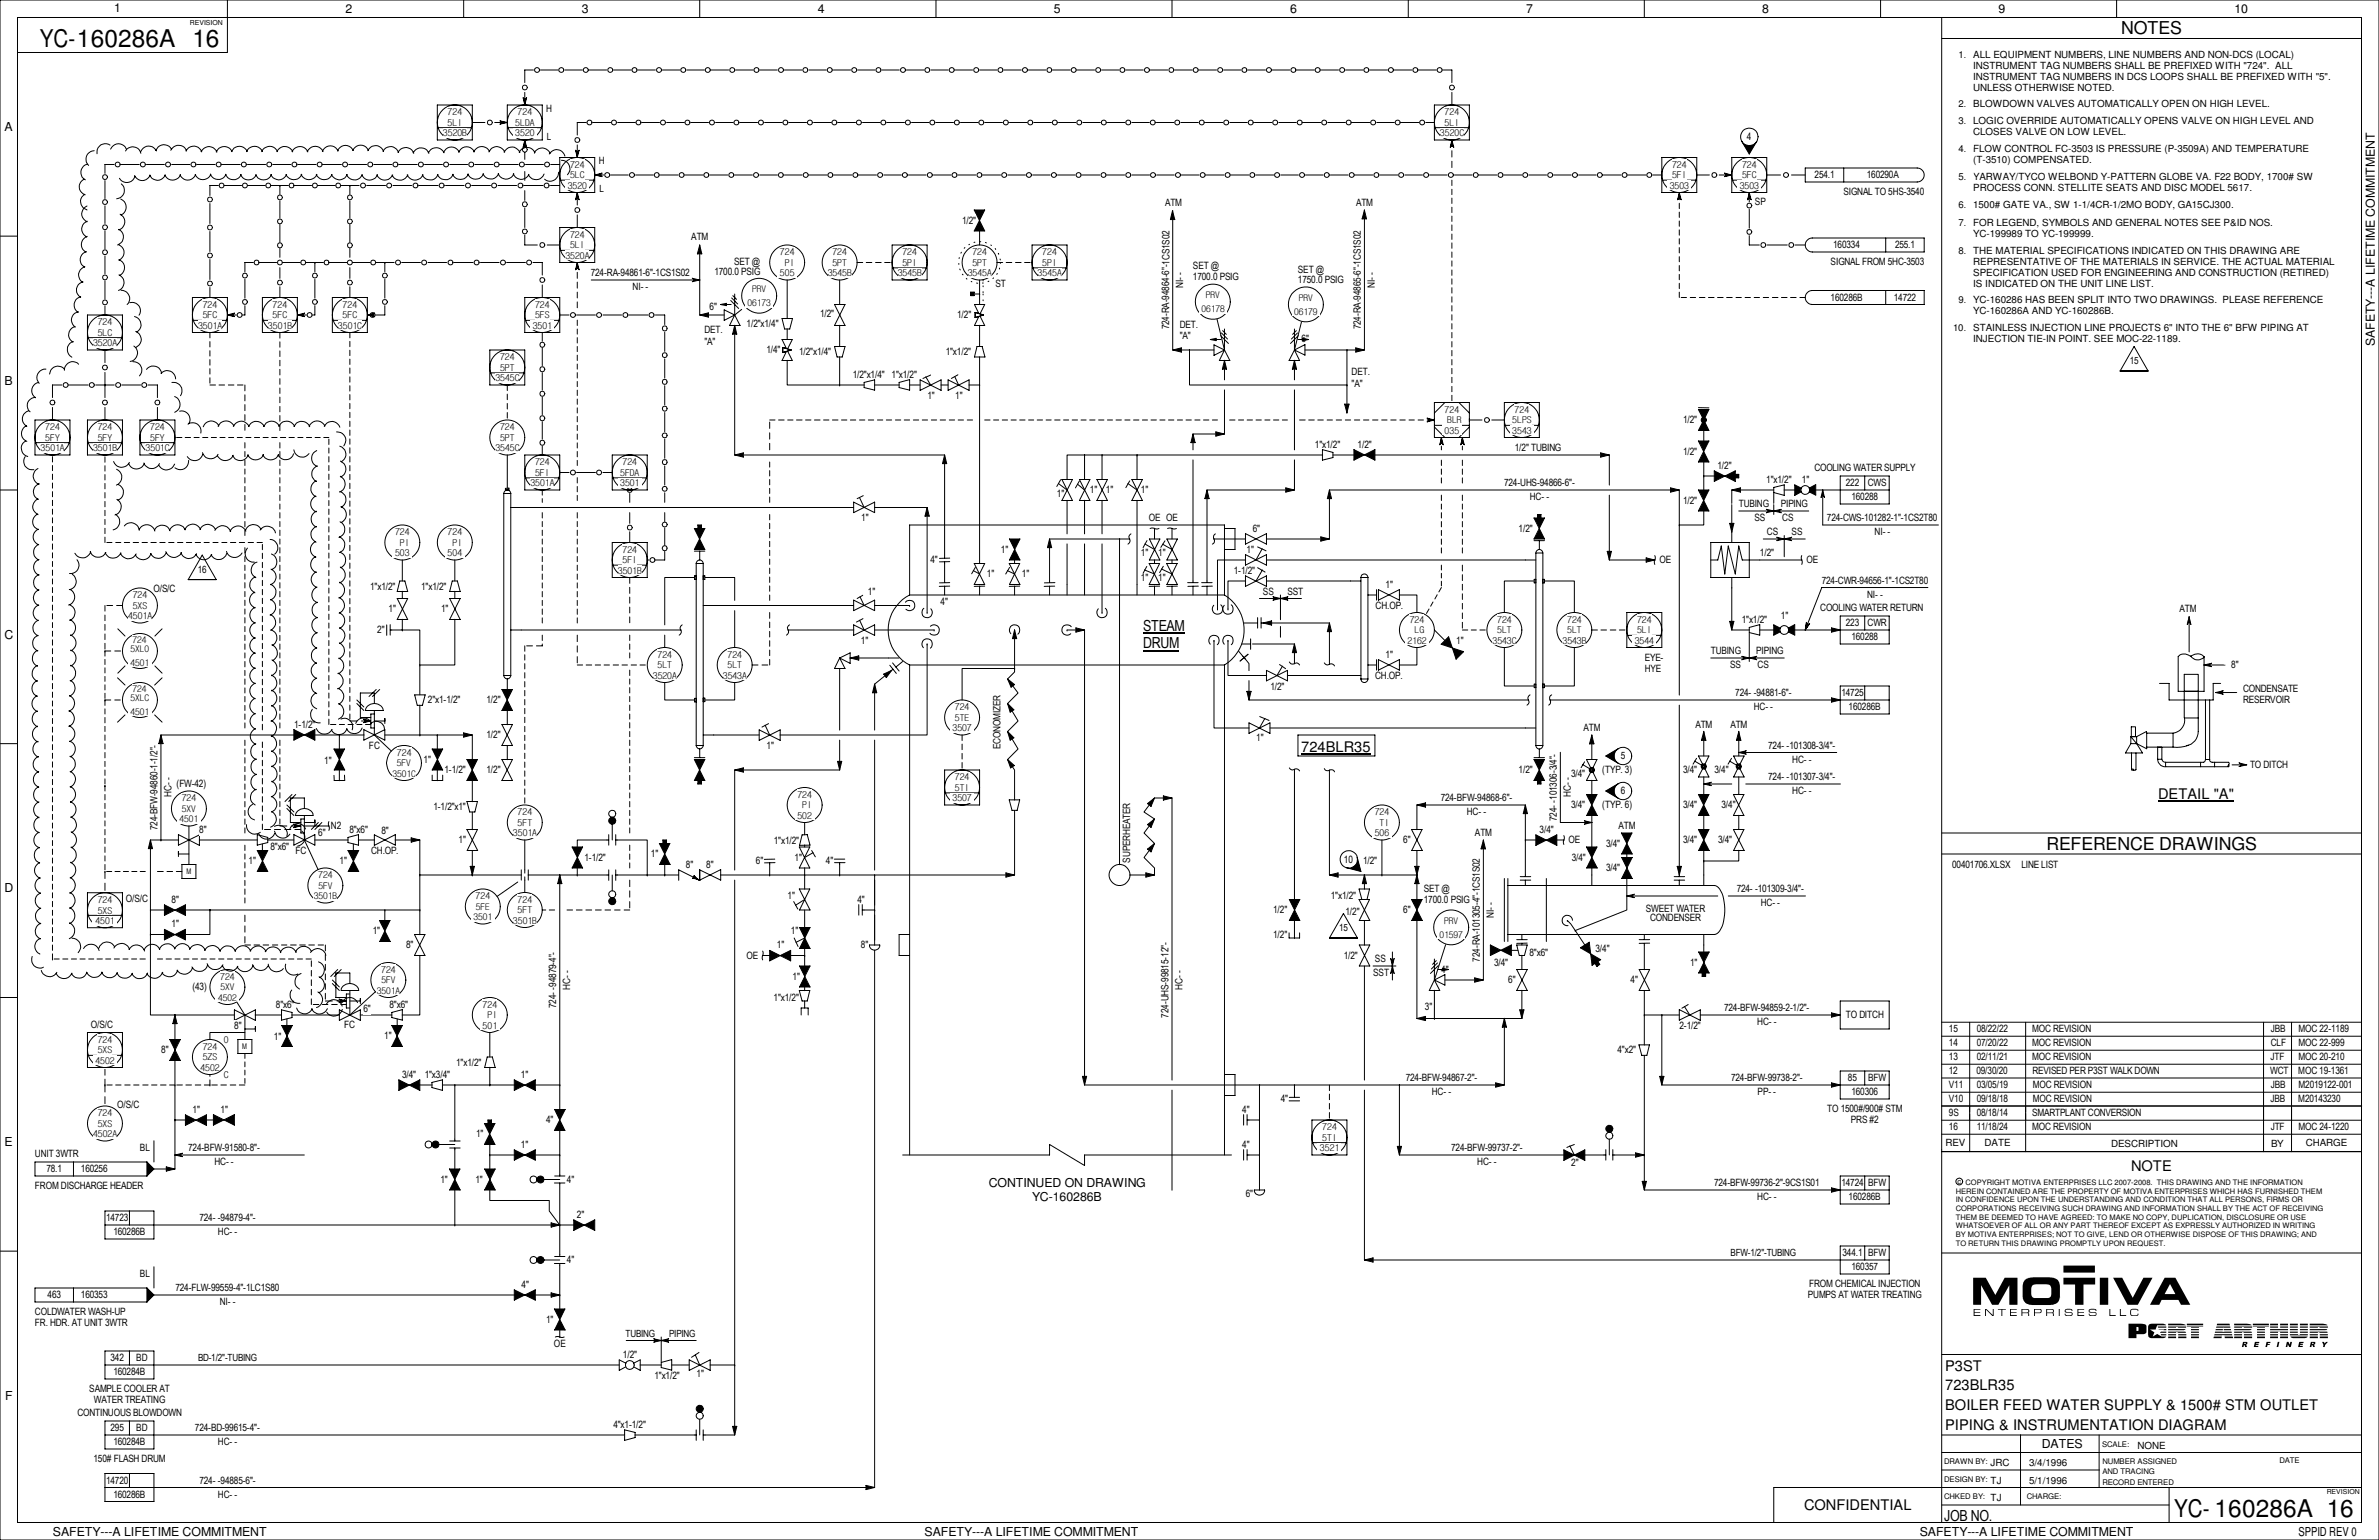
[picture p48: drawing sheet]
<svg xmlns="http://www.w3.org/2000/svg" width="432mm" height="279mm" viewBox="0 0 432 279" stroke-linecap="round" stroke-linejoin="round" font-family="sans-serif">
<defs><g id="words">
<g font-size="4.4">
<text x="7.2" y="8.6">YC-160286A 16</text>
<text x="394.6" y="275.3">YC- 160286A 16</text>
</g>
<g font-size="3.2">
<text x="385" y="6.2">NOTES</text>
<text x="371.4" y="154.1">REFERENCE DRAWINGS</text>
</g>
<g font-size="2.8">
<text x="207.5" y="114.5">STEAM</text>
<text x="207.5" y="117.6">DRUM</text>
<text x="352.9" y="275.9">JOB NO.</text>
</g>
<g font-size="2.7">
<text x="236.2" y="136.4">724BLR35</text>
<text x="391.7" y="144.9">DETAIL &quot;A&quot;</text>
<text x="386.8" y="212.4">NOTE</text>
<text x="353.1" y="248.7">P3ST</text>
<text x="353.1" y="252.3">723BLR35</text>
<text x="353.1" y="255.8">BOILER FEED WATER SUPPLY &amp; 1500# STM OUTLET</text>
<text x="353.1" y="259.4">PIPING &amp; INSTRUMENTATION DIAGRAM</text>
<text x="327.4" y="274">CONFIDENTIAL</text>
</g>
<g font-size="2.2">
<text x="20.7" y="2.2">1</text>
<text x="62.7" y="2.4">2</text>
<text x="105.6" y="2.4">3</text>
<text x="148.4" y="2.4">4</text>
<text x="191.3" y="2.4">5</text>
<text x="234.1" y="2.4">6</text>
<text x="277" y="2.4">7</text>
<text x="319.9" y="2.4">8</text>
<text x="362.8" y="2.4">9</text>
<text x="405.6" y="2.4">10</text>
<text x=".8" y="23.8">A</text>
<text x="431" y="62.8" transform="rotate(-90 431 62.8)">SAFETY---A LIFETIME COMMITMENT</text>
<text x=".8" y="69.8">B</text>
<text x=".8" y="115.9">C</text>
<text x=".8" y="161.9">D</text>
<text x=".8" y="207.9">E</text>
<text x="179.5" y="215.3">CONTINUED ON DRAWING</text>
<text x="187.3" y="217.8">YC-160286B</text>
<text x=".9" y="254">F</text>
<text x="370.6" y="262.7">DATES</text>
<text x="9.6" y="278.7">SAFETY---A LIFETIME COMMITMENT</text>
<text x="167.8" y="278.7">SAFETY---A LIFETIME COMMITMENT</text>
<text x="348.4" y="278.7">SAFETY---A LIFETIME COMMITMENT</text>
<text x="417.2" y="278.6">SPPID REV 0</text>
</g>
<g font-size="1.8">
<text x="358.1" y="10.5">ALL EQUIPMENT NUMBERS, LINE NUMBERS AND NON-DCS (LOCAL)</text>
<text x="358.1" y="12.5">INSTRUMENT TAG NUMBERS SHALL BE PREFIXED WITH &quot;724&quot;. ALL</text>
<text x="358.1" y="14.5">INSTRUMENT TAG NUMBERS IN DCS LOOPS SHALL BE PREFIXED WITH &quot;5&quot;.</text>
<text x="358.1" y="16.5">UNLESS OTHERWISE NOTED.</text>
<text x="99.1" y="20.3">H</text>
<text x="358.1" y="22.6">LOGIC OVERRIDE AUTOMATICALLY OPENS VALVE ON HIGH LEVEL AND</text>
<text x="358.1" y="19.4">BLOWDOWN VALVES AUTOMATICALLY OPEN ON HIGH LEVEL.</text>
<text x="99.3" y="25.4">L</text>
<text x="108.7" y="29.8">H</text>
<text x="317.1" y="25.4">4</text>
<text x="358.1" y="24.6">CLOSES VALVE ON LOW LEVEL.</text>
<text x="358.1" y="27.6">FLOW CONTROL FC-3503 IS PRESSURE (P-3509A) AND TEMPERATURE</text>
<text x="358.1" y="29.6">(T-3510) COMPENSATED.</text>
<text x="108.8" y="34.9">L</text>
<text x="329.4" y="32.4">254.1</text>
<text x="334.6" y="35.3">SIGNAL TO 5HS-3540</text>
<text x="338.8" y="32.4">160290A</text>
<text x="358.1" y="32.7">YARWAY/TYCO WELBOND Y-PATTERN GLOBE VA. F22 BODY, 1700# SW</text>
<text x="358.1" y="34.7">PROCESS CONN. STELLITE SEATS AND DISC MODEL 5617.</text>
<text x="174.6" y="40.6">1/2&quot;</text>
<text x="211.5" y="37.3">ATM</text>
<text x="246.1" y="37.5">ATM</text>
<text x="318.5" y="37.1">SP</text>
<text x="358.1" y="41">FOR LEGEND, SYMBOLS AND GENERAL NOTES SEE P&amp;ID NOS.</text>
<text x="358.1" y="37.8">1500# GATE VA., SW 1-1/4CR-1/2MO BODY, GA15CJ300.</text>
<text x="125.5" y="43.5">ATM</text>
<text x="332.7" y="45.1">160334</text>
<text x="344" y="45.1">255.1</text>
<text x="358.1" y="43">YC-199989 TO YC-199999.</text>
<text x="358.1" y="46.1">THE MATERIAL SPECIFICATIONS INDICATED ON THIS DRAWING ARE</text>
<text x="107.2" y="50.2">724-RA-94861-6&quot;-1CS1S02</text>
<text x="114.8" y="52.7">NI- -</text>
<text x="129.7" y="50">1700.0 PSIG</text>
<text x="133.3" y="48">SET @</text>
<text x="180.7" y="52.1">ST</text>
<text x="214.8" y="52.2" transform="rotate(-90 214.8 52.2)">NI- -</text>
<text x="216.5" y="48.9">SET @</text>
<text x="216.5" y="50.8">1700.0 PSIG</text>
<text x="235.6" y="49.5">SET @</text>
<text x="235.6" y="51.4">1750.0 PSIG</text>
<text x="249.6" y="52.2" transform="rotate(-90 249.6 52.2)">NI- -</text>
<text x="332.3" y="48">SIGNAL FROM 5HC-3503</text>
<text x="358.1" y="48">REPRESENTATIVE OF THE MATERIALS IN SERVICE. THE ACTUAL MATERIAL</text>
<text x="358.1" y="50">SPECIFICATION USED FOR ENGINEERING AND CONSTRUCTION (RETIRED)</text>
<text x="358.1" y="52">IS INDICATED ON THE UNIT LINE LIST.</text>
<text x="128.8" y="56.2">6&quot;</text>
<text x="135.5" y="59.4">1/2&quot;x1/4&quot;</text>
<text x="148.8" y="57.4">1/2&quot;</text>
<text x="173.7" y="57.8">1/2&quot;</text>
<text x="212.2" y="59.8" transform="rotate(-90 212.2 59.8)">724-RA-94864-6&quot;-1CS1S02</text>
<text x="214.1" y="59.4">DET.</text>
<text x="247" y="59.8" transform="rotate(-90 247 59.8)">724-RA-94865-6&quot;-1CS1S02</text>
<text x="332.3" y="54.6">160286B</text>
<text x="343.7" y="54.6">14722</text>
<text x="358.1" y="54.9">YC-160286 HAS BEEN SPLIT INTO TWO DRAWINGS. PLEASE REFERENCE</text>
<text x="358.1" y="56.9">YC-160286A AND YC-160286B.</text>
<text x="127.8" y="60.5">DET.</text>
<text x="127.8" y="62.6">&quot;A&quot;</text>
<text x="139.1" y="64.1">1/4&quot;</text>
<text x="145" y="64.5">1/2&quot;x1/4&quot;</text>
<text x="171.7" y="64.5">1&quot;x1/2&quot;</text>
<text x="214.1" y="61.5">&quot;A&quot;</text>
<text x="236.2" y="62">6&quot;</text>
<text x="358.1" y="60">STAINLESS INJECTION LINE PROJECTS 6&quot; INTO THE 6&quot; BFW PIPING AT</text>
<text x="358.1" y="62">INJECTION TIE-IN POINT. SEE MOC-22-1189.</text>
<text x="154.8" y="68.6">1/2&quot;x1/4&quot; 1&quot;x1/2&quot;</text>
<text x="245.3" y="68.1">DET.</text>
<text x="245.3" y="70.2">&quot;A&quot;</text>
<text x="386.5" y="66">15</text>
<text x="168.3" y="72.3">1&quot;</text>
<text x="173.4" y="72.4">1&quot;</text>
<text x="305.5" y="76.8">1/2&quot;</text>
<text x="238.7" y="81.3">1&quot;x1/2&quot;</text>
<text x="246.4" y="81.3">1/2&quot;</text>
<text x="275" y="81.9">1/2&quot; TUBING</text>
<text x="305.5" y="82.5">1/2&quot;</text>
<text x="197.8" y="89.5">1&quot;</text>
<text x="200.7" y="89.5">1&quot;</text>
<text x="207.1" y="89.5">1&quot;</text>
<text x="273" y="88.3">724-UHS-94866-6&quot;-</text>
<text x="311.7" y="85.1">1/2&quot;</text>
<text x="320.6" y="87.6">1&quot;x1/2&quot;</text>
<text x="327.1" y="87.6">1&quot;</text>
<text x="329.3" y="85.5">COOLING WATER SUPPLY</text>
<text x="335" y="88.3">222</text>
<text x="339" y="88.3">CWS</text>
<text x="156.3" y="94.6">1&quot;</text>
<text x="191.8" y="90.2">1&quot;</text>
<text x="208.5" y="94.6">OE OE</text>
<text x="277.7" y="90.8">HC- -</text>
<text x="305.5" y="91.4">1/2&quot;</text>
<text x="315.6" y="92.1">TUBING</text>
<text x="318.4" y="94.6">SS</text>
<text x="323.2" y="92.1">PIPING</text>
<text x="323.5" y="94.6">CS</text>
<text x="331.6" y="94.6">724-CWS-101282-1&quot;-1CS2T80</text>
<text x="336" y="90.8">160288</text>
<text x="181.7" y="100.3">1&quot;</text>
<text x="207.1" y="101">1&quot;</text>
<text x="210.2" y="101">1&quot;</text>
<text x="226.2" y="100.4">1&quot;</text>
<text x="227.4" y="96.5">6&quot;</text>
<text x="275.6" y="96.5">1/2&quot;</text>
<text x="319.4" y="101">1/2&quot;</text>
<text x="320.7" y="97.2">CS</text>
<text x="325.2" y="97.2">SS</text>
<text x="340.2" y="97.2">NI- -</text>
<text x="27.9" y="107.5">O/S/C</text>
<text x="35.9" y="103.9">16</text>
<text x="67.2" y="107">1&quot;x1/2&quot;</text>
<text x="76.5" y="107">1&quot;x1/2&quot;</text>
<text x="157.5" y="107.9">1&quot;</text>
<text x="168.9" y="102.2">4&quot;</text>
<text x="179.1" y="104.8">1&quot;</text>
<text x="185.5" y="104.8">1&quot;</text>
<text x="207.1" y="105.4">1&quot;</text>
<text x="210.2" y="105.4">1&quot;</text>
<text x="223.9" y="104.1">1-1/2&quot;</text>
<text x="229.2" y="107.9">SS</text>
<text x="233.7" y="107.9">SST</text>
<text x="251.5" y="106.7">1&quot;</text>
<text x="301.2" y="102.2">OE</text>
<text x="327.9" y="102.2">OE</text>
<text x="330.7" y="106">724-CWR-94656-1&quot;-1CS2T80</text>
<text x="70.5" y="111.1">1&quot;</text>
<text x="80.1" y="111.1">1&quot;</text>
<text x="170.7" y="109.8">4&quot;</text>
<text x="249.7" y="110.6">CH.OP.</text>
<text x="316.1" y="113">1&quot;x1/2&quot;</text>
<text x="323.3" y="112.4">1&quot;</text>
<text x="330.4" y="110.9">COOLING WATER RETURN</text>
<text x="335" y="113.7">223</text>
<text x="338.9" y="108.5">NI- -</text>
<text x="339" y="113.7">CWR</text>
<text x="395.6" y="111.1">ATM</text>
<text x="68.5" y="114.8">2&quot;</text>
<text x="156.3" y="116.8">1&quot;</text>
<text x="251.5" y="119.4">1&quot;</text>
<text x="264.3" y="116.8">1&quot;</text>
<text x="298.5" y="119.9">EYE-</text>
<text x="310.5" y="118.7">TUBING</text>
<text x="318.8" y="118.7">PIPING</text>
<text x="336" y="116.2">160288</text>
<text x="230.6" y="125.1">1/2&quot;</text>
<text x="249.6" y="123.2">CH.OP.</text>
<text x="298.5" y="122">HYE</text>
<text x="314" y="121.3">SS</text>
<text x="319" y="121.3">CS</text>
<text x="405" y="121.1">8&quot;</text>
<text x="407.1" y="125.5">CONDENSATE</text>
<text x="77.7" y="127.6">2&quot;x1-1/2&quot;</text>
<text x="88.3" y="127.6">1/2&quot;</text>
<text x="315" y="126.4">724- -94881-6&quot;-</text>
<text x="318.3" y="128.9">HC- -</text>
<text x="334.2" y="126.4">14725</text>
<text x="335.5" y="128.9">160286B</text>
<text x="407.1" y="127.6">RESERVOIR</text>
<text x="53.4" y="132.1">1-1/2&quot;</text>
<text x="67" y="135.9">FC</text>
<text x="88.3" y="134">1/2&quot;</text>
<text x="139.1" y="135.9">1&quot;</text>
<text x="181.6" y="135.9" transform="rotate(-90 181.6 135.9)">ECONOMIZER</text>
<text x="228" y="134.5">1&quot;</text>
<text x="287.4" y="132.7">ATM</text>
<text x="294.2" y="137.8">5</text>
<text x="307.7" y="132.1">ATM</text>
<text x="314.1" y="132.1">ATM</text>
<text x="320.9" y="135.9">724- -101308-3/4&quot;-</text>
<text x="32" y="142.8">(FW-42)</text>
<text x="58.8" y="138.6">1&quot;</text>
<text x="76.9" y="138.4">1&quot;</text>
<text x="80.7" y="140.3">1-1/2&quot;</text>
<text x="88.3" y="140.3">1/2&quot;</text>
<text x="275.6" y="140.3">1/2&quot;</text>
<text x="285.2" y="141">3/4&quot;</text>
<text x="290.8" y="140.3">(TYP. 3)</text>
<text x="305.5" y="140.3">3/4&quot;</text>
<text x="311.2" y="140.3">3/4&quot;</text>
<text x="320.9" y="141.6">724- -101307-3/4&quot;-</text>
<text x="325.3" y="138.4">HC- -</text>
<text x="408.4" y="139.4">TO DITCH</text>
<text x="31.1" y="144.6" transform="rotate(-90 31.1 144.6)">HC- -</text>
<text x="78.7" y="147">1-1/2&quot;x1&quot;</text>
<text x="261.5" y="145.4">724-BFW-94868-6&quot;-</text>
<text x="266.2" y="148">HC- -</text>
<text x="282.6" y="149" transform="rotate(-90 282.6 149)">724- -101306-3/4&quot;-</text>
<text x="285.1" y="144.6" transform="rotate(-90 285.1 144.6)">HC- -</text>
<text x="285.2" y="146.7">3/4&quot;</text>
<text x="290.8" y="146.7">(TYP. 6)</text>
<text x="294.2" y="144.1">6</text>
<text x="305.5" y="146.7">3/4&quot;</text>
<text x="312.5" y="146.7">3/4&quot;</text>
<text x="325.3" y="144.1">HC- -</text>
<text x="28.6" y="150.6" transform="rotate(-90 28.6 150.6)">724-BFW-94860-1-1/2&quot;-</text>
<text x="36.2" y="151.1">8&quot;</text>
<text x="49.1" y="154.3">8&quot;x6&quot;</text>
<text x="53.6" y="154.9">FC</text>
<text x="57.7" y="151.8">6&quot;</text>
<text x="60" y="150.5">N2</text>
<text x="63.4" y="151.1">8&quot;x6&quot;</text>
<text x="67.4" y="154.9">CH.OP.</text>
<text x="69.2" y="151.3">8&quot;</text>
<text x="83.2" y="153">1&quot;</text>
<text x="118.2" y="155.6">1&quot;</text>
<text x="140.5" y="153.1">1&quot;x1/2&quot;</text>
<text x="254.7" y="153">6&quot;</text>
<text x="267.7" y="151.8">ATM</text>
<text x="279.4" y="151.1">3/4&quot;</text>
<text x="284.7" y="153">OE</text>
<text x="291.5" y="153.7">3/4&quot;</text>
<text x="293.8" y="150.5">ATM</text>
<text x="305.5" y="153">3/4&quot;</text>
<text x="311.8" y="153">3/4&quot;</text>
<text x="45.1" y="156.8">1&quot;</text>
<text x="61.6" y="156.8">1&quot;</text>
<text x="106.1" y="156.2">1-1/2&quot;</text>
<text x="124.5" y="157.5">8&quot;</text>
<text x="128.2" y="157.5">8&quot;</text>
<text x="137.2" y="156.8">6&quot;</text>
<text x="144.2" y="156.2">1&quot;</text>
<text x="149.9" y="156.8">4&quot;</text>
<text x="205.1" y="156.5" transform="rotate(-90 205.1 156.5)">SUPERHEATER</text>
<text x="243.9" y="156.5">10</text>
<text x="247.4" y="156.8">1/2&quot;</text>
<text x="258.4" y="161.9">SET @</text>
<text x="285.3" y="156.2">3/4&quot;</text>
<text x="291.5" y="158.1">3/4&quot;</text>
<text x="315.2" y="161.9">724- -101309-3/4&quot;-</text>
<text x="354.3" y="157.5">00401706.XLSX</text>
<text x="366.9" y="157.5">LINE LIST</text>
<text x="22.9" y="163.6">O/S/C</text>
<text x="31.2" y="163.8">8&quot;</text>
<text x="142.9" y="163.2">1&quot;</text>
<text x="155.6" y="163.8">4&quot;</text>
<text x="231.1" y="165.7">1/2&quot;</text>
<text x="241.6" y="163.2">1&quot;x1/2&quot;</text>
<text x="244.2" y="165.9">1/2&quot;</text>
<text x="254.7" y="165.7">6&quot;</text>
<text x="258.4" y="163.8">1700.0 PSIG</text>
<text x="271.1" y="166.5" transform="rotate(-90 271.1 166.5)">NI- -</text>
<text x="298.7" y="165.4">SWEET WATER</text>
<text x="299.5" y="167.1">CONDENSER</text>
<text x="319.6" y="164.5">HC- -</text>
<text x="31.2" y="168.3">1&quot;</text>
<text x="67.6" y="169.5">1&quot;</text>
<text x="73.7" y="172.1">8&quot;</text>
<text x="135.5" y="174">OE</text>
<text x="141" y="172.1">1&quot;</text>
<text x="143.6" y="169.5">1&quot;</text>
<text x="156.3" y="172.1">8&quot;</text>
<text x="231.1" y="170.2">1/2&quot;</text>
<text x="243" y="168.9">15</text>
<text x="243.9" y="174">1/2&quot;</text>
<text x="277.6" y="173.4">8&quot;x6&quot;</text>
<text x="289.6" y="172.7">3/4&quot;</text>
<text x="34.9" y="179.7">(43)</text>
<text x="103.5" y="179.5" transform="rotate(-90 103.5 179.5)">HC- -</text>
<text x="143.8" y="177.8">1&quot;</text>
<text x="214.6" y="179.5" transform="rotate(-90 214.6 179.5)">HC- -</text>
<text x="249.3" y="177.2">SST</text>
<text x="249.6" y="174.6">SS</text>
<text x="261.6" y="176.5">4&quot;</text>
<text x="268.6" y="174.5" transform="rotate(-90 268.6 174.5)">724-RA-101305-4&quot;-1CS1S02</text>
<text x="271.2" y="175.3">3/4&quot;</text>
<text x="273.7" y="178.4">6&quot;</text>
<text x="296" y="178.4">4&quot;</text>
<text x="306.7" y="175.3">1&quot;</text>
<text x="50.1" y="182.9">8&quot;x6&quot;</text>
<text x="66" y="183.6">6&quot;</text>
<text x="70.7" y="182.9">8&quot;x6&quot;</text>
<text x="101" y="182.9" transform="rotate(-90 101 182.9)">724- -94879-4&quot;-</text>
<text x="140.4" y="181.6">1&quot;x1/2&quot;</text>
<text x="212.1" y="184.6" transform="rotate(-90 212.1 184.6)">724-UHS-99815-12&quot;-</text>
<text x="258.6" y="183.2">3&quot;</text>
<text x="312.9" y="183.5">724-BFW-94859-2-1/2&quot;-</text>
<text x="335" y="184.8">TO DITCH</text>
<text x="16.5" y="186.5">O/S/C</text>
<text x="29.3" y="191.1">8&quot;</text>
<text x="42.5" y="186.7">8&quot;</text>
<text x="49.7" y="188.6">1&quot;</text>
<text x="62.5" y="186.6">FC</text>
<text x="69.7" y="188.6">1&quot;</text>
<text x="293.6" y="191.1">4&quot;x2&quot;</text>
<text x="304.8" y="186.7">2-1/2&quot;</text>
<text x="318.9" y="186.1">HC- -</text>
<text x="353.7" y="189.9">14</text>
<text x="353.7" y="187.3">15</text>
<text x="358.8" y="189.9">07/20/22</text>
<text x="358.8" y="187.3">08/22/22</text>
<text x="368.9" y="189.8">MOC REVISION</text>
<text x="368.9" y="187.3">MOC REVISION</text>
<text x="412.2" y="189.9">CLF</text>
<text x="412.2" y="187.3">JBB</text>
<text x="417.2" y="189.9">MOC 22-999</text>
<text x="417.2" y="187.3">MOC 22-1189</text>
<text x="73" y="195.6">3/4&quot;</text>
<text x="77.1" y="195.6">1&quot;x3/4&quot;</text>
<text x="82.8" y="193.3">1&quot;x1/2&quot;</text>
<text x="94.5" y="195.6">1&quot;</text>
<text x="255.1" y="196.2">724-BFW-94867-2&quot;-</text>
<text x="314.2" y="196.2">724-BFW-99738-2&quot;-</text>
<text x="335.4" y="196.2">85</text>
<text x="339.1" y="196.2">BFW</text>
<text x="353.7" y="194.9">12</text>
<text x="353.7" y="197.5">V11</text>
<text x="353.7" y="192.4">13</text>
<text x="358.7" y="194.9">09/30/20</text>
<text x="358.8" y="192.4">02/11/21</text>
<text x="358.8" y="197.5">03/05/19</text>
<text x="368.9" y="192.4">MOC REVISION</text>
<text x="368.9" y="194.9">REVISED PER P3ST WALK DOWN</text>
<text x="369" y="197.5">MOC REVISION</text>
<text x="412.1" y="194.9">WCT</text>
<text x="412.1" y="192.4">JTF</text>
<text x="412.2" y="197.5">JBB</text>
<text x="417.2" y="194.9">MOC 19-1361</text>
<text x="417.2" y="197.5">M2019122-001</text>
<text x="417.2" y="192.4">MOC 20-210</text>
<text x="21.3" y="201.1">O/S/C</text>
<text x="35" y="201.9">1&quot;</text>
<text x="40" y="201.9">1&quot;</text>
<text x="99.1" y="203.8">4&quot;</text>
<text x="225.5" y="201.9">4&quot;</text>
<text x="232.5" y="200">4&quot;</text>
<text x="259.9" y="198.8">HC- -</text>
<text x="319" y="198.8">PP- -</text>
<text x="331.6" y="201.7">TO 1500#/900# STM</text>
<text x="336" y="203.8">PRS #2</text>
<text x="336" y="198.8">160306</text>
<text x="353.7" y="200">V10</text>
<text x="353.7" y="202.6">9S</text>
<text x="358.8" y="200">09/18/18</text>
<text x="358.8" y="202.6">08/18/14</text>
<text x="368.9" y="202.5">SMARTPLANT CONVERSION</text>
<text x="369" y="200">MOC REVISION</text>
<text x="412.1" y="200">JBB</text>
<text x="417.2" y="200">M20143230</text>
<text x="6.3" y="210">UNIT 3WTR</text>
<text x="25.4" y="208.9">BL</text>
<text x="34.2" y="208.9">724-BFW-91580-8&quot;-</text>
<text x="86.4" y="206.4">1&quot;</text>
<text x="94.5" y="208.3">1&quot;</text>
<text x="225.5" y="208.3">4&quot;</text>
<text x="263.4" y="208.9">724-BFW-99737-2&quot;-</text>
<text x="353.1" y="208">REV</text>
<text x="353.7" y="205.1">16</text>
<text x="358.8" y="205.1">11/18/24</text>
<text x="360.2" y="207.9">DATE</text>
<text x="368.9" y="205.1">MOC REVISION</text>
<text x="383.2" y="208">DESCRIPTION</text>
<text x="412.2" y="205.1">JTF</text>
<text x="412.2" y="208">BY</text>
<text x="417.2" y="205.1">MOC 24-1220</text>
<text x="418.5" y="208">CHARGE</text>
<text x="6.3" y="215.7">FROM DISCHARGE HEADER</text>
<text x="8.4" y="212.7">78.1</text>
<text x="14.7" y="212.7">160256</text>
<text x="38.9" y="211.5">HC- -</text>
<text x="79.9" y="214.6">1&quot;</text>
<text x="86.3" y="214.6">1&quot;</text>
<text x="102.9" y="214.6">4&quot;</text>
<text x="268.1" y="211.5">HC- -</text>
<text x="285.2" y="211.5">2&quot;</text>
<text x="311.1" y="215.3">724-BFW-99736-2&quot;-9CS1S01</text>
<text x="334.2" y="215.3">14724</text>
<text x="339.1" y="215.3">BFW</text>
<text x="19.3" y="221.6">14723</text>
<text x="36.2" y="221.6">724- -94879-4&quot;-</text>
<text x="104.7" y="221">2&quot;</text>
<text x="226.1" y="217.2">6&quot;</text>
<text x="318.9" y="217.8">HC- -</text>
<text x="335.5" y="217.8">160286B</text>
<text x="20.6" y="224.2">160286B</text>
<text x="39.5" y="224.2">HC- -</text>
<text x="314.1" y="228">BFW-1/2&quot;-TUBING</text>
<text x="334.4" y="228">344.1</text>
<text x="339.1" y="228">BFW</text>
<text x="25.4" y="231.7">BL</text>
<text x="94.7" y="233.7">4&quot;</text>
<text x="102.9" y="229.2">4&quot;</text>
<text x="328.4" y="233.5">FROM CHEMICAL INJECTION</text>
<text x="336" y="230.5">160357</text>
<text x="6.3" y="238.5">COLDWATER WASH-UP</text>
<text x="8.6" y="235.6">463</text>
<text x="14.7" y="235.6">160353</text>
<text x="31.8" y="234.3">724-FLW-99559-4&quot;-1LC1S80</text>
<text x="39.9" y="236.9">NI- -</text>
<text x="328.1" y="235.5">PUMPS AT WATER TREATING</text>
<text x="6.3" y="240.6">FR. HDR. AT UNIT 3WTR</text>
<text x="99.1" y="240">1&quot;</text>
<text x="100.5" y="244.5">OE</text>
<text x="113.5" y="242.6">TUBING</text>
<text x="121.5" y="242.6">PIPING</text>
<text x="20.1" y="247">342</text>
<text x="20.6" y="249.6">160284B</text>
<text x="24.7" y="247">BD</text>
<text x="35.9" y="247">BD-1/2&quot;-TUBING</text>
<text x="113.1" y="246.4">1/2&quot;</text>
<text x="118.8" y="250.1">1&quot;x1/2&quot;</text>
<text x="126.4" y="249.9">1&quot;</text>
<text x="14.1" y="257">CONTINUOUS BLOWDOWN</text>
<text x="16.2" y="252.5">SAMPLE COOLER AT</text>
<text x="17.1" y="254.6">WATER TREATING</text>
<text x="20.1" y="259.7">295</text>
<text x="20.6" y="262.3">160284B</text>
<text x="24.7" y="259.7">BD</text>
<text x="35.4" y="259.7">724-BD-99615-4&quot;-</text>
<text x="39.5" y="262.3">HC- -</text>
<text x="111.3" y="259.1">4&quot;x1-1/2&quot;</text>
<text x="388" y="262.8">NONE</text>
<text x="17" y="265.2">150# FLASH DRUM</text>
<text x="19.3" y="269.2">14720</text>
<text x="36.2" y="269.2">724- -94885-6&quot;-</text>
<text x="361.3" y="266">JRC</text>
<text x="361.3" y="269.2">TJ</text>
<text x="368.3" y="266">3/4/1996</text>
<text x="368.3" y="269.2">5/1/1996</text>
<text x="20.6" y="271.8">160286B</text>
<text x="39.5" y="271.8">HC- -</text>
<text x="361.3" y="272.4">TJ</text>
</g>
<g font-size="1.7">
<text x="355.5" y="10.5">1.</text>
<text x="81.2" y="21">724</text>
<text x="81.2" y="22.9">5LI</text>
<text x="93.5" y="22.9">5LDA</text>
<text x="93.9" y="21">724</text>
<text x="262.2" y="21">724</text>
<text x="262.2" y="22.9">5LI</text>
<text x="355.5" y="22.5">3.</text>
<text x="355.5" y="19.3">2.</text>
<text x="80.4" y="24.8">3520B</text>
<text x="93.5" y="24.8">3520</text>
<text x="261.4" y="24.8">3520C</text>
<text x="355.5" y="27.6">4.</text>
<text x="103" y="34.3">3520</text>
<text x="103.5" y="30.5">724</text>
<text x="103.5" y="32.4">5LC</text>
<text x="303.1" y="34.3">3503</text>
<text x="303.5" y="30.5">724</text>
<text x="303.5" y="32.4">5FI</text>
<text x="315.8" y="34.3">3503</text>
<text x="316.2" y="30.5">724</text>
<text x="316.2" y="32.4">5FC</text>
<text x="355.5" y="32.7">5.</text>
<text x="355.5" y="40.9">7.</text>
<text x="355.5" y="37.8">6.</text>
<text x="102.6" y="47">3520A</text>
<text x="103.5" y="43.2">724</text>
<text x="103.5" y="45.1">5LI</text>
<text x="141.6" y="46.4">724</text>
<text x="151.1" y="46.4">724</text>
<text x="163.8" y="46.4">724</text>
<text x="176.5" y="46.4">724</text>
<text x="189.2" y="46.4">724</text>
<text x="355.5" y="46">8.</text>
<text x="136.5" y="53">PRV</text>
<text x="141.6" y="50.2">505</text>
<text x="142.5" y="48.3">PI</text>
<text x="150.2" y="50.2">3545B</text>
<text x="151.1" y="48.3">5PT</text>
<text x="162.9" y="50.2">3545B</text>
<text x="163.8" y="48.3">5PI</text>
<text x="175.6" y="50.2">3545A</text>
<text x="176.5" y="48.3">5PT</text>
<text x="188.3" y="50.2">3545A</text>
<text x="189.2" y="48.3">5PI</text>
<text x="17.7" y="59.1">724</text>
<text x="35.9" y="59.7">3501A</text>
<text x="36.8" y="55.9">724</text>
<text x="36.8" y="57.8">5FC</text>
<text x="48.6" y="59.7">3501B</text>
<text x="49.5" y="55.9">724</text>
<text x="49.5" y="57.8">5FC</text>
<text x="61.3" y="59.7">3501C</text>
<text x="62.2" y="55.9">724</text>
<text x="62.2" y="57.8">5FC</text>
<text x="96.7" y="59.7">3501</text>
<text x="97.1" y="55.9">724</text>
<text x="97.1" y="57.8">5FS</text>
<text x="135.7" y="55.5">06173</text>
<text x="218.1" y="56.6">06178</text>
<text x="218.9" y="54.1">PRV</text>
<text x="234.9" y="57.1">06179</text>
<text x="235.8" y="54.6">PRV</text>
<text x="354.5" y="60">10.</text>
<text x="355.5" y="54.9">9.</text>
<text x="16.9" y="62.9">3520A</text>
<text x="17.7" y="61">5LC</text>
<text x="90.8" y="65.4">724</text>
<text x="89.9" y="69.2">3545C</text>
<text x="90.8" y="67.3">5PT</text>
<text x="262.2" y="74.9">724</text>
<text x="262.7" y="76.8">BLR</text>
<text x="274.5" y="76.8">5LPS</text>
<text x="274.9" y="74.9">724</text>
<text x="7.4" y="81.9">3501A</text>
<text x="8.2" y="78.1">724</text>
<text x="8.2" y="80">5FY</text>
<text x="16.9" y="81.9">3501B</text>
<text x="17.7" y="78.1">724</text>
<text x="17.7" y="80">5FY</text>
<text x="26.4" y="81.9">3501C</text>
<text x="27.3" y="78.1">724</text>
<text x="27.3" y="80">5FY</text>
<text x="89.9" y="81.9">3545C</text>
<text x="90.8" y="78.1">724</text>
<text x="90.8" y="80">5PT</text>
<text x="262.2" y="78.7">035</text>
<text x="274.5" y="78.7">3543</text>
<text x="96.3" y="88.3">3501A</text>
<text x="97.1" y="84.5">724</text>
<text x="97.1" y="86.4">5FI</text>
<text x="112.6" y="88.3">3501</text>
<text x="112.6" y="86.4">5FDA</text>
<text x="113" y="84.5">724</text>
<text x="71.7" y="97.2">724</text>
<text x="71.7" y="101">503</text>
<text x="72.6" y="99.1">PI</text>
<text x="81.2" y="97.2">724</text>
<text x="81.2" y="101">504</text>
<text x="82.1" y="99.1">PI</text>
<text x="113" y="100.3">724</text>
<text x="112.1" y="104.1">3501B</text>
<text x="113" y="102.2">5FI</text>
<text x="23.2" y="112.4">4501A</text>
<text x="24.1" y="108.6">724</text>
<text x="24.1" y="110.5">5XS</text>
<text x="255.9" y="113">724</text>
<text x="271.7" y="113">724</text>
<text x="284.4" y="113">724</text>
<text x="297.1" y="113">724</text>
<text x="23.7" y="118.3">5XLO</text>
<text x="24" y="116.6">724</text>
<text x="119.3" y="119.4">724</text>
<text x="132" y="119.4">724</text>
<text x="255.4" y="116.8">2162</text>
<text x="256.8" y="114.9">LG</text>
<text x="270.9" y="116.8">3543C</text>
<text x="271.7" y="114.9">5LT</text>
<text x="283.6" y="116.8">3543B</text>
<text x="284.4" y="114.9">5LT</text>
<text x="296.7" y="116.8">3544</text>
<text x="297.1" y="114.9">5LI</text>
<text x="23.7" y="120.8">4501</text>
<text x="24" y="125.5">724</text>
<text x="118.5" y="123.2">3520A</text>
<text x="119.3" y="121.3">5LT</text>
<text x="131.2" y="123.2">3543A</text>
<text x="132" y="121.3">5LT</text>
<text x="23.7" y="129.7">4501</text>
<text x="23.7" y="127.2">5XLC</text>
<text x="173.3" y="128.9">724</text>
<text x="173.3" y="130.8">5TE</text>
<text x="72.1" y="137.2">724</text>
<text x="172.9" y="132.7">3507</text>
<text x="71.2" y="140.9">3501C</text>
<text x="72.1" y="139">5FV</text>
<text x="173.3" y="141.6">724</text>
<text x="173.3" y="143.5">5TI</text>
<text x="32.6" y="149.2">4501</text>
<text x="33" y="145.4">724</text>
<text x="33" y="147.3">5XV</text>
<text x="93.9" y="148">724</text>
<text x="93.9" y="149.9">5FT</text>
<text x="144.7" y="144.8">724</text>
<text x="144.7" y="148.6">502</text>
<text x="145.6" y="146.7">PI</text>
<text x="172.9" y="145.4">3507</text>
<text x="249.5" y="148">724</text>
<text x="250.4" y="149.9">TI</text>
<text x="93.1" y="151.8">3501A</text>
<text x="249.5" y="151.8">506</text>
<text x="57.7" y="159.4">724</text>
<text x="57.8" y="161.2">5FV</text>
<text x="17.3" y="167.7">4501</text>
<text x="17.7" y="163.9">724</text>
<text x="17.7" y="165.8">5XS</text>
<text x="56.9" y="163.2">3501B</text>
<text x="85.9" y="167">3501</text>
<text x="86.3" y="163.2">724</text>
<text x="86.4" y="165.1">5FE</text>
<text x="93.1" y="167.6">3501B</text>
<text x="93.9" y="163.8">724</text>
<text x="93.9" y="165.7">5FT</text>
<text x="262.1" y="167.6">PRV</text>
<text x="261.3" y="170.1">01597</text>
<text x="40" y="177.8">724</text>
<text x="40" y="179.7">5XV</text>
<text x="69.2" y="176.5">724</text>
<text x="69.2" y="178.4">5FV</text>
<text x="39.6" y="181.6">4502</text>
<text x="68.4" y="180.3">3501A</text>
<text x="87.6" y="182.9">724</text>
<text x="88.5" y="184.8">PI</text>
<text x="17.7" y="189.2">724</text>
<text x="17.7" y="191.1">5XS</text>
<text x="36.8" y="190.5">724</text>
<text x="40.6" y="189.2">O</text>
<text x="87.6" y="186.7">501</text>
<text x="17.3" y="193">4502</text>
<text x="36.4" y="194.3">4502</text>
<text x="36.8" y="192.4">5ZS</text>
<text x="40.6" y="195.6">C</text>
<text x="17.7" y="202.6">724</text>
<text x="16.9" y="206.4">4502A</text>
<text x="17.7" y="204.5">5XS</text>
<text x="239.6" y="208.9">3521</text>
<text x="240" y="205.1">724</text>
<text x="240" y="207">5TI</text>
</g>
<g font-size="1.4">
<text x="33.8" y="158.6">M</text>
<text x="44" y="190.4">M</text>
<text x="355.3" y="214.8">c COPYRIGHT MOTIVA ENTERPRISES LLC 2007-2008. THIS DRAWING AND THE INFORMATION</text>
<text x="355" y="216.6">HEREIN CONTAINED ARE THE PROPERTY OF MOTIVA ENTERPRISES WHICH HAS FURNISHED THEM</text>
<text x="355" y="218.1">IN CONFIDENCE UPON THE UNDERSTANDING AND CONDITION THAT ALL PERSONS, FIRMS OR</text>
<text x="355" y="219.7">CORPORATIONS RECEIVING SUCH DRAWING AND INFORMATION SHALL BY THE ACT OF RECEIVING</text>
<text x="355" y="221.3">THEM BE DEEMED TO HAVE AGREED: TO MAKE NO COPY, DUPLICATION, DISCLOSURE OR USE</text>
<text x="355" y="222.9">WHATSOEVER OF ALL OR ANY PART THEREOF EXCEPT AS EXPRESSLY AUTHORIZED IN WRITING</text>
<text x="355" y="224.5">BY MOTIVA ENTERPRISES; NOT TO GIVE, LEND OR OTHERWISE DISPOSE OF THIS DRAWING; AND</text>
<text x="355" y="226.1">TO RETURN THIS DRAWING PROMPTLY UPON REQUEST.</text>
<text x="381.6" y="262.6">SCALE:</text>
<text x="352.9" y="265.7">DRAWN BY:</text>
<text x="352.9" y="268.9">DESIGN BY:</text>
<text x="381.6" y="267.5">AND TRACING</text>
<text x="381.6" y="269.4">RECORD ENTERED</text>
<text x="381.6" y="265.6">NUMBER ASSIGNED</text>
<text x="413.7" y="265.4">DATE</text>
<text x="352.9" y="272">CHKED BY:</text>
<text x="367.9" y="272">CHARGE:</text>
</g>
<g font-size="1.3">
<text x="34.5" y="4.5">REVISION</text>
<text x="422.3" y="271.1">REVISION</text>
</g>
</g></defs>
<g fill="none" stroke="#000" stroke-width=".18">
<path d="M0 0h431.8v279.4h-431.8zM3.2 3.2h425.4v273h-425.4zM41.3 0v9.5h-38.1M84.2 0v3.2M95 17.7l.2 .4 .4-.4-.4 1.3zM95 17.9l.2 .8 .3-.8M95.2 17.9v.5l.2-.5M95.2 16.8v2.2M96.8 12.7h-1.6v2.3M98.1 12.7h3.2M102.5 12.7h3.2M106.9 12.7h3.2"/>
<path d="M111.4 12.7h3.2M115.8 12.7h3.2M120.2 12.7h3.2M124.7 12.7h3.1M127 0v3.2M129.1 12.7h3.1M133.5 12.7h3.2M138 12.7h3.1M142.4 12.7h3.1M146.8 12.7h3.2M151.3 12.7h3.1M155.7 12.7h3.1"/>
<path d="M160.1 12.7h3.1M164.5 12.7h3.2M169 12.7h3.1M169.9 0v3.2M173.4 12.7h3.1M177.8 12.7h3.2M182.2 12.7h3.2M186.6 12.7h3.2M191.1 12.7h3.2M195.5 12.7h3.2M199.9 12.7h3.2M204.4 12.7h3.1"/>
<path d="M208.8 12.7h3.2M212.7 0v3.2M213.2 12.7h3.2M217.7 12.7h3.1M222.1 12.7h3.2M226.5 12.7h3.2M230.9 12.7h3.2M235.4 12.7h3.1M239.8 12.7h3.2M244.2 12.7h3.2M248.7 12.7h3.1M253.1 12.7h3.1"/>
<path d="M255.6 0v3.2M257.5 12.7h3.2M262 12.7h1.5v2.3M263.5 16.8v2.2M298.4 0v3.2M341.3 0v3.2M352.4 3.2v273M352.4 7h76.2M384.2 0v3.2M38.1 36.9v3.7M39.6 33.7h-1.5v1.8M40.8 33.7h3.1"/>
<path d="M45 33.7h3.1M49.3 33.7h3M50.8 33.7h.1M50.8 33.7v1.5M50.8 36.4v3.1M53.5 33.7h3.1M57.7 33.7h3.1M61.8 33.7a.44 .44 0 0 0-.6-.4 .44 .44 0 0 0-.1 .7 .44 .44 0 0 0 .7-.1v-.2M62 33.7h3.2M63.5 33.7h.1M63.5 33.7v1.5M63.5 36.4v3.1"/>
<path d="M66.5 33.7h3.5M71.3 33.7h3.4M76.1 33.7h3.4M80.9 33.7h3.3M85.6 33.7h3.4M85.7 22.2h2.3M89.8 22.2h2.3M90.4 33.7h3.4M90.8 21.9l1.2 .3-1.2 .3 .3-.3zM90.9 22l.8 .2-.8 .2M91 22.1l.4 .1-.4 .1M95 26.6l.2-.9 .3 .9"/>
<path d="M95.1 33.7h3.5M95.2 26.5v-.4l.2 .4M95.2 25.4v1.2M95.2 27.6v1.3M95.2 31.1v1.6M95.2 34.6v1.8M95.2 37.8v3.5M95.2 25.4l.4 1.3-.4-.3-.2 .3zM99.9 33.7h1.7M104.5 27.3l.3 .3 .3-.3-.3 1.2zM104.6 36.1l.2-.8 .2 .8M104.6 27.4l.2 .8 .2-.8"/>
<path d="M104.7 36l.1-.4 .1 .4M104.7 27.5l.1 .4 .1-.4M104.8 26.3v2.3M104.8 34.9v2.3M104.8 39v2.3M104.8 35l.3 1.2-.3-.3-.3 .3zM106.4 22.2h-1.6v2.3M107.7 22.2h3.1M107.9 31.7h1.7M108 31.7l1.3-.3-.4 .3 .4 .3zM109.1 31.6l-.5 .1 .5 .1M109.1 31.5l-.8 .2 .8 .3"/>
<path d="M110.8 31.7h3.2M112.1 22.2h3.2M115.4 31.7h3.2M116.5 22.2h3.2M119.8 31.7h3.3M121 22.2h3.2M124.4 31.7h3.2M125.4 22.2h3.2M128.9 31.7h3.2M129.9 22.2h3.2M133.3 31.7h3.3M134.3 22.2h3.2"/>
<path d="M137.9 31.7h3.2M138.8 22.2h3.1M142.4 31.7h3.2M143.2 22.2h3.2M146.9 31.7h3.2M147.7 22.2h3.1M151.4 31.7h3.2M152.1 22.2h3.2M155.9 31.7h3.2M156.5 22.2h3.2M160.4 31.7h3.2M161 22.2h3.2"/>
<path d="M164.9 31.7h3.2M165.4 22.2h3.2M169.4 31.7h3.2M169.9 22.2h3.2M173.9 31.7h3.2M174.3 22.2h3.2M176.8 38.1h1.9l-1.9 3.8h1.9zM178.4 31.7h3.2M178.8 22.2h3.1M182.9 31.7h3.2M183.2 22.2h3.2M187.4 31.7h3.2"/>
<path d="M187.7 22.2h3.1M191.9 31.7h3.3M192.1 22.2h3.2M196.4 31.7h3.2M196.6 22.2h3.1M200.9 31.7h3.2M201 22.2h3.2M205.4 31.7h3.3M205.4 22.2h3.2M209.9 22.2h3.2M209.9 31.7h3.2M212.8 38.3l.4 1.5h-.8z"/>
<path d="M212.9 38.2v25.3h3M214.3 22.2h3.2M214.4 31.7h3.2M218.8 22.2h3.2M218.9 31.7h3.3M223.2 22.2h3.2M223.4 31.7h3.3M227.7 22.2h3.1M228 31.7h3.2M232.1 22.2h3.2M232.5 31.7h3.2M236.6 22.2h3.1"/>
<path d="M236.9 31.7h3.3M241 22.2h3.2M241.5 31.7h3.2M245.4 22.2h3.2M246 31.7h3.2M247.6 38.1v25.4h-3.1M247.6 38.1l.4 1.6h-.8zM249.9 22.2h3.2M250.5 31.7h3.2M254.3 22.2h3.2M255 31.7h3.2M258.8 22.2h1.5"/>
<path d="M259.5 31.7h3.2M263.3 26.6l.2-.9 .2 .9M263.4 26.5l.1-.4 .2 .4M263.5 25.4l.4 1.3-.4-.3-.3 .3zM263.5 25.4v1.1M263.5 27.3v1.2M263.5 29.3v1.1M263.5 32.7v1M263.5 34.3v1M263.5 35.9v1M263.5 37.6v1M263.5 39.2v1"/>
<path d="M264 31.7h3.2M268.5 31.7h3.2M273 31.7h3.2M277.5 31.7h3.2M282 31.7h3.2M286.5 31.7h3.2M291 31.7h3.2M295.5 31.7h3.2M300 31.7h1.6M304.6 36.1l.2-.8 .2 .8M304.7 36l.1-.4 .1 .4M304.8 35v1.2"/>
<path d="M304.8 36.9v.9M304.8 38.5v1M304.8 35l.3 1.2-.3-.3-.3 .3zM308 31.7h2.3M312 31.7h2.3M313 31.4l1.3 .3-1.3 .3 .4-.3zM313.1 31.5l.9 .2-.9 .3M313.2 31.6l.4 .1-.4 .1M316.1 25.7l1.4 2.2 1.4-2.2M317.3 36.1l.2-.8 .2 .8M317.4 36l.1-.4 .1 .4M317.5 34.9v1.7"/>
<path d="M317.5 38v3.4M317.5 35l.3 1.2-.3-.3-.3 .3zM320.7 31.7h2.5M325.2 31.7h2.5M0 42.8h3.2M38.1 42v3.6M38.1 47.1v3.6M38.1 52.2v1.8M41.3 57.1h1.6M41.3 57.1l1.2-.3-.3 .3 .3 .3zM42.3 57l-.4 .1 .4 .1M42.5 56.9l-.9 .2 .9 .3"/>
<path d="M44.4 55.5v1.6h-.2M44.4 50.7v3.4M44.9 54.8a.43 .43 0 0 0-.6-.4 .43 .43 0 0 0-.2 .6 .43 .43 0 0 0 .7-.1l.1-.1M44.9 50a.43 .43 0 0 0-.6-.4 .43 .43 0 0 0-.2 .7 .43 .43 0 0 0 .7-.1l.1-.2M46 47.6h-1.6v1.7M47.2 47.6h3M50.8 40.8v3.1M50.8 45.1v1.6M50.8 48.6v1.9M50.8 52v2M51.2 47.6a.44 .44 0 0 0-.6-.4 .44 .44 0 0 0-.1 .8 .44 .44 0 0 0 .7-.2l.1-.2M51.4 47.6h3"/>
<path d="M54 57.1h1.6M54 57.1l1.3-.3-.4 .3 .4 .3zM55.1 57l-.4 .1 .4 .1M55.2 56.9l-.9 .2 .9 .3M55.5 47.6a.44 .44 0 0 0-.7-.4 .44 .44 0 0 0-.1 .8 .44 .44 0 0 0 .7-.2l.1-.2M55.6 47.6h3.1M57.1 47.6h.1M57.1 55.5v1.6h-.2M57.1 47.6v1.7M57.1 50.7v3.4M57.6 54.8a.43 .43 0 0 0-.6-.4 .43 .43 0 0 0-.2 .6 .43 .43 0 0 0 .7-.1l.1-.1M57.6 50a.43 .43 0 0 0-.6-.4 .43 .43 0 0 0-.2 .7 .43 .43 0 0 0 .7-.1l.1-.2"/>
<path d="M59.7 47.6a.44 .44 0 0 0-.6-.4 .44 .44 0 0 0-.2 .8 .44 .44 0 0 0 .7-.2l.1-.2M59.9 47.6h3M63.5 40.8v3.1M63.5 45.1v1.6M63.5 48.6v1.9M63.5 52v2M64.1 47.6h3M66.7 57.1h.9M66.7 57.1l1.3-.3-.4 .3 .4 .3zM67.8 57l-.4 .1 .4 .1M67.9 56.9l-.9 .2 .9 .3M68.3 47.6h3.2"/>
<path d="M69.8 47.6h.1M69.8 55.5v1.6h-1.5M69.8 47.6v1.7M69.8 50.7v3.4M72.9 47.6h3.4M77.7 47.6h3.4M82.4 47.6h3.5M87.2 47.6h3.4M91.9 47.6h3.5M95.2 42.7v1.7h2.3M96.7 47.6h1.7v2.3M98.4 51.7v2.3"/>
<path d="M99.3 44.4h2.3M101.6 57.1h1.7M104.6 48.8l.2-.8 .2 .8M104.6 57.1h3.5M104.7 48.7l.1-.4 .1 .4M104.8 47.7l.3 1.2-.3-.3-.3 .3zM104.8 47.6v1.1M104.8 49.4v1.1M104.8 51.2v1.1M104.8 53v1.1M104.8 54.8v1M104.8 58.1v1"/>
<path d="M104.8 59.7v.9M109.4 57.1h3.4M114.2 57.1h3.4M119 57.1h1.6v1.8M125.6 50.5l.5 .3M125.7 50.5l1.3 .3h-19.7M126.1 50.8l-.4 .3M127 44.4v12.7h4.4M127 50.8l-1.4 .3M127 44.5l.4 1.6h-.8zM133.3 59v23.5h38.1v18.8M141.9 57.8h1.9l-.5 1.9h-.9z"/>
<path d="M142.9 50.8v7M142.9 59.6v2M152.4 50.8v4.4M152.4 59v3.9M155.6 47.6h1M157.2 47.6h1M158.9 47.6h1M160.6 47.6h1M176.2 53h.6v.6h-.6zM176.8 53.3h1M177.8 53.3h.1M177.8 41.9v2.5"/>
<path d="M177.8 50.8v4.4M177.8 59v3.9M178.4 50.8v.2M178.4 51.9v.1M178.4 52.9v.2M178.4 53.3v.2M178.4 54.4v.2M181 47.6h1M182.6 47.6h1M184.3 47.6h1M186 47.6h1M263.5 40.8v1"/>
<path d="M263.5 42.5v.9M263.5 44.1v.9M263.5 45.7v1M263.5 47.3v1M263.5 49v1M263.5 50.6v1M263.5 52.2v1M263.5 53.8v1M263.5 55.5v.9M263.5 57.1v1M263.5 58.7v1M304.8 40.1v1"/>
<path d="M304.8 41.7v1M304.8 43.3v1M304.8 44.9v1M304.8 46.6v.9M304.8 48.2v.9M304.8 49.8v1M304.8 51.4v1M304.8 53v1M305.1 54h1M306.8 54h1M308.4 54h1.1M310.1 54h1"/>
<path d="M311.7 54h1.1M313.4 54h1M315.1 54h1M316.7 54h1M317.5 42.8v1.6h1.8M318.4 54h1M320 54h1M320.8 44.4h3.6M321.7 54h1M323.3 54h1.1M325 54h1M325.8 44.4h1.9"/>
<path d="M326.7 54h1M38.1 69.8h1M38.1 60.3v1M38.1 62v.9M38.1 63.6v1M38.1 65.2v1.1M38.1 66.9v1M38.1 68.5v1M39.8 69.8h1M41.4 69.8h1.1M43.1 69.8h1M44.4 69.8v1.1"/>
<path d="M44.4 71.6v1.1M44.4 73.4v1.1M44.4 75.2v1.1M44.4 77v1.1M50.8 60.3v1M50.8 62v1M50.8 63.7v1M50.8 65.4v1M50.8 67v1M50.8 68.7v1M50.8 70.4v1M50.8 72.1v1"/>
<path d="M50.8 73.7v1M50.8 75.4v1M50.8 77.1v1M63.5 60.3v1M63.5 61.9v1M63.5 63.5v1M63.5 65.2v.9M63.5 66.8v.9M63.5 68.4v.9M63.5 70v1M63.5 71.6v1M63.5 73.2v1"/>
<path d="M63.5 74.8v1M63.5 76.4v1M63.5 78v1M63.5 79.6v1M92.1 69.8v1.1M92.1 71.5v1M92.1 73.2v1M92.1 74.8v1.1M98.4 60.3v1.6M98.4 63.2v3.1M98.4 67.6v3.2M98.4 72.1v3.1"/>
<path d="M98.4 76.5v3.2M98.9 67a.45 .45 0 0 1-.5 .4 .45 .45 0 0 1-.4-.6 .45 .45 0 0 1 .7-.2l.2 .4M98.9 62.5a.45 .45 0 0 1-.5 .5 .45 .45 0 0 1-.4-.7 .45 .45 0 0 1 .7-.1l.2 .4M104.8 61.3v.9M104.8 62.9v.9M104.8 64.4v1M104.8 66v1M104.8 67.6v1M104.8 69.2v.9M104.8 70.8v1M104.8 72.4v1M104.8 74v.9"/>
<path d="M104.8 75.6v.9M104.8 77.2v.9M104.8 78.7v1M120.6 60.3v3.5M120.6 65.1v3.5M120.6 70v3.4M120.6 74.8v3.5M120.6 79.7v3.4M139.7 76.2h1M139.7 76.6v1.1M139.7 78.5v1.2M141.3 76.2h1"/>
<path d="M142.9 65.4v4.4h9.5M143 76.2h.9M144.6 76.2h1M146.2 76.2h1M147.8 76.2h1M149.5 76.2h1M151.1 76.2h1M151.5 62.9h1.9l-.5 1.9h-1zM152.4 69.8h4.4M152.4 69.8h.1M152.4 64.7v5.1M152.7 76.2h1"/>
<path d="M154.3 76.2h1M156 76.2h1M156.8 69.4l1.9-.5v1.9l-1.9-.5zM157.6 76.2h1M158.7 69.8h4.5M159.3 76.2h.9M160.9 76.2h.9M162.5 76.2h1M163.2 69.4l1.9-.5v1.9l-1.9-.5zM164.1 76.2h1M165.1 69.8h1.9M165.8 76.2h1"/>
<path d="M167.4 76.2h1M168 68.4l.9 1.4M168.9 68l-1.4 .7M169 76.2h1M170.6 76.2h1M170.8 69.8h1.3M172.3 76.2h1M173.3 68.3l.7 1.5M173.9 68l-1.2 .7M173.9 76.2h1M175.6 76.2h.9M175.9 69.8h1.9"/>
<path d="M177.3 62.9h1l.5 1.9h-1.9zM177.8 69.8h.1M177.8 64.7v37.5M178.7 76.2h1M180.3 76.2h1M181.9 76.2h1M183.5 76.2h.9M185.1 76.2h1M186.7 76.2h.9M188.3 76.2h.9M189.9 76.2h.9M191.4 76.2h1"/>
<path d="M193 76.2h1M194.6 76.2h1M196.2 76.2h.9M197.8 76.2h1M199.4 76.2h1M201 76.2h.9M202.6 76.2h.9M204.2 76.2h.9M205.7 76.2h1M207.3 76.2h1M208.9 76.2h1M210.5 76.2h1"/>
<path d="M212.1 76.2h1M213.7 76.2h.9M215.3 76.2h.9M215.9 63.5h4.4M215.9 63.5v6.3h28.6M215.9 63.5h.1M216.9 76.2h.9M218.4 76.2h1M220 76.2h1M222.2 70.7v8h-5.7v2.9M222.2 65.4v3.5M223.2 76.2h1"/>
<path d="M224.8 76.2h.9M226.4 76.2h.9M228 76.2h.9M229.6 76.2h.9M231.1 76.2h1M232.7 76.2h1M234.9 65.4v3.5M234.9 70.7v10.9M235.9 76.2h1M236.9 63.5h7.6M237.5 76.2h1M239.2 76.2h1"/>
<path d="M240.9 76.2h1M242.5 76.2h1M244.1 73.3h.8l-.4 1.6zM244.2 76.2h1M244.5 69.8h.1M244.5 63.5h.1M244.5 63.5v11.5M245.8 76.2h1M247.5 76.2h1M249.1 76.2h1M250.8 76.2h1M252.4 76.2h1"/>
<path d="M254.1 76.2h1M255.7 76.2h1M257.4 76.2h1M259 75.9l1.3 .3-1.3 .3 .4-.3zM259 76.2h1.3M259.2 76l.8 .2-.8 .2M259.2 76.1l.5 .1-.5 .1M261.6 79.4l.4 1.3-.4-.4-.3 .4zM261.6 79.4v.9M263.5 60.3v1M263.5 62v.9M263.5 63.6v1"/>
<path d="M263.5 65.2v1M263.5 66.8v1M263.5 68.5v.9M263.5 70.1v1M263.5 71.7v1M265.4 79.4l.4 1.3-.4-.4-.3 .4zM265.4 79.4v.9M266.7 76.2h2.3M270.8 76.2h2.2M308.3 74h1.9M309 75.8l-.7-1.5h1.9l-.7 1.5M309 76.6l-.7 1.5h1.9l-.7-1.5"/>
<path d="M309.2 78.1v1.9M387.3 62.9l2.6 4.4h-5.1zM0 88.9h3.2M44.4 80.3v1M44.4 81.9v.9M44.4 83.5v1M44.4 85.1v.9M44.4 86.7v.9M44.4 88.3v.9M44.4 89.9v.9M44.4 91.4v1M44.4 93v1"/>
<path d="M44.4 94.6v1M44.4 96.2v1M44.4 99.4v.9M50.8 80.3v1M50.8 81.9v.9M50.8 83.5v1M50.8 85.1v.9M50.8 86.7v.9M50.8 88.3v.9M50.8 89.8v1M50.8 91.4v1M50.8 93v1"/>
<path d="M50.8 94.6v.9M50.8 96.2v1M50.8 97.8v.9M50.8 99.4v.9M63.5 81.2v1M63.5 82.8v1M63.5 84.5v.9M63.5 86.1v.9M63.5 87.7v.9M63.5 89.3v1M63.5 90.9v1M63.5 92.5v1"/>
<path d="M63.5 94.1v1M63.5 95.7v1M63.5 97.3v1M63.5 98.9v1M91.4 89.5a.64 .64 0 0 1 .7-.6 .64 .64 0 0 1 .6 .6M91.4 89.5h1.3M91.4 89.5v33.1M91.7 88.6h.7v.3h-.7zM92.1 82.5v6.1M92.7 89.5v33.1M92.7 92.1h62.2M98.4 80.9v1.6"/>
<path d="M98.4 88.9v.9M98.4 90.5v.6M98.4 93v1M98.4 94.6v.9M98.4 96.2v1M98.4 97.8v.9M98.4 99.4v.9M101.6 85.7h1.7M104.6 85.7h3.5M104.8 80.3v1M104.8 81.9v1M104.8 83.5v1"/>
<path d="M104.8 86.7v.9M104.8 88.3v.9M104.8 89.9v.9M104.8 93v1M104.8 94.6v.9M104.8 96.2v1M104.8 97.8v.9M104.8 99.4v.9M109.4 85.7h1.7M114.3 89.5v1.6M114.3 93v2M114.3 96.5v1.9"/>
<path d="M120.6 84.5v3.5M120.6 89.4v1.7M120.6 93v1.6M120.6 95.8v3M121.1 95.2a.43 .43 0 0 1-.6 .4 .43 .43 0 0 1-.2-.7 .43 .43 0 0 1 .7 .1l.1 .2M126 100h1.9M126 95.9l1.9 3.8h-1.9l1.9-3.8zM126.7 95.9v-.7h.6v.7M127 100v1.6M139.7 80.4v1.2M139.7 83.8v1M139.7 85.4v1"/>
<path d="M139.7 87v1M139.7 88.6v.9M139.7 90.2v.9M139.7 93.3v1M139.7 95v.9M139.7 96.6v1M139.7 98.2v1M139.7 99.8v1M156 90.3l.8 1.8M156.7 89.9l-1.1 .6M158.7 92.1h9.6v19M183.2 97.8h1.9l-1.9 3.8h1.9z"/>
<path d="M192.1 87.7l1.6 1.2M192.5 87l-.7 1.3M193.7 90.8v6.1M193.7 98.7v9.2M195.6 87.8l1.2 1.1M195.9 87.3l-.7 1.2M196.8 82.5h.1M196.8 82.5v4.5M196.8 90.8v6.1M196.8 98.7v9.2M196.8 82.5h43.3M196.9 82.5h-3.2v4.5"/>
<path d="M200 82.5h.1M200 82.5v4.5M200 90.8v6.1M200 98.7v12.4M203.2 97.8h.1M203.2 97.8h1.9M203.2 97.8v59.1M203.2 97.8h-12.7v7.9M204.7 87.7l1.7 1.2M205.1 87.2l-.8 1.3M205.3 96.9a.7 .7 0 0 0-.2 1.1l-.1 .4-.3 .3M206.4 82.5h.1"/>
<path d="M206.4 82.5v4.5M206.4 90.8v17.1M207.8 98.7l1.7 1M208.2 98.1l-.7 1.3M208.7 95.9h1.7M209.5 95.8v2M211 98.7l1.7 1M211.5 98.1l-.8 1.2M211.9 95.9h1.6M212.7 95.8v2M216.5 83.4v22.3M220.3 97.8l.1 .2a.6 .6 0 0 1-.4 .7"/>
<path d="M220.3 97.8h5.8M220.6 96.9a.64 .64 0 0 0-.3 .9M222.2 95.9h2v3.8h-2M228.3 99.2l1.5 .7M229.1 99.6l-1.1 2M234.9 83.4v5.5h-15.8v16.8M240 81.6l1.9 .5v.9l-1.9 .5zM241.9 82.5h3.9M245.7 81.6v1.9l3.9-1.9v1.9zM249.6 82.5h42.5v5.5M261.4 80.6l.2-.9 .2 .9M261.5 80.5l.1-.4 .1 .4"/>
<path d="M261.6 80.9v.7M261.6 83.5v1M261.6 85.1v1M261.6 86.7v.9M261.6 89.8v1M261.6 91.4v1M261.6 93v1M261.6 94.6v1M261.6 96.2v1M261.6 97.8v1M261.6 99.4v.9M265.2 80.6l.2-.9 .2 .9"/>
<path d="M265.3 80.5l.1-.4 .2 .4M265.4 80.9v.7M265.4 83.5v1M265.4 85.1v1M265.4 86.7v.9M265.4 89.8v1M265.4 91.4v1M265.4 93v1M265.4 94.6v1M265.4 96.2v1M265.4 97.8v1M265.4 99.4v.9"/>
<path d="M278.4 98.1h1.9M278.4 94l1.9 3.8h-1.9l1.9-3.8zM279.1 94v-.7h.6v.7M279.4 98.1v1.6M292.1 89.8v11.8h8.3M304.8 95.2h.1M304.8 95.3v-6.4h-63.5v8.9h-11.4M304.8 95.2v30.9M308.3 88.9h1.9l-1.9 3.8h1.9zM308.3 80h1.9l-1.9 3.8h1.9zM309.2 92.7v2.5h-4.4M309.2 86.4h.1"/>
<path d="M309.2 83.8v5.1M309.2 86.4h2M310.5 98.4h7v6.4h-7zM311.1 85.4l3.9 1.9v-1.9l-3.9 1.9zM314.3 96.5v1.9M315 86.1h.6v.6h-.6M315.6 92.7h12.7M320 97.8h7.7M320.6 92.4a3.2 3.2 0 0 0 2.7 0M320.6 92.4l.5 .4M321 92.7l-.4 .3M321.9 92.7l1.4 .3"/>
<path d="M321.9 88.9h-7.6v7.7M321.9 88.4l1.9-.4v1.9l-1.9-.5zM321.9 89.5v3.8M322 92.7l-1.4 .3M322.5 98.1a3.2 3.2 0 0 1 2.7 0M322.5 97.5l.4 .3M322.5 97.5l1.4 .3M322.9 92.7l.4 .3M323 97.7l-.5 .4M323.3 92.4l-.5 .4M323.8 88.9h2M323.8 97.2v3.8"/>
<path d="M324.7 97.7l.5 .4M325.2 97.5l-1.4 .3M325.2 97.5l-.4 .3M326.9 88.6l-1.1-.6v1.9l1.1-.7M328.4 88.6l1.2-.7v1.9l-1.2-.6M329.5 88.9h13.4M330.8 88.9l-.3 1.4M330.8 89.8l.4 .5M330.9 89.8l-.4 .4M331.1 90.2l-.3-1.3v6.3h21M334 86.4h8.9v5h-8.9zM338.5 86.4v2.5"/>
<path d="M19 118.1h.1M19 109.9v1M19 111.6v1M19 113.3v1M19 115v1M19 116.7v1.1M19 118.1v.9M19 119.6v1M19 118.1h1.1M19.4 109.9h1M20.8 118.1h1.1M21.2 109.9h1"/>
<path d="M36.7 100.7l2.5 4.5h-5zM44.4 101v.9M44.4 102.5v1M44.4 104.1v1M44.4 105.7v1M44.4 107.3v.9M44.4 108.9v1M44.4 110.5v.9M44.4 112.1v.9M44.4 113.7v.9M44.4 115.2v1M44.4 116.8v1"/>
<path d="M44.4 118.4v1M50.8 101v.9M50.8 102.5v1M50.8 104.1v1M50.8 105.7v1M50.8 107.3v1M50.8 108.9v1M50.8 110.5v1M50.8 112.1v.9M50.8 113.7v.9M50.8 115.3v.9M50.8 116.8v1"/>
<path d="M50.8 118.4v1M63.5 100.5v1M63.5 102.2v.9M63.5 103.8v.9M63.5 105.4v.9M63.5 107v.9M63.5 108.6v1M63.5 110.2v1M63.5 111.8v1M63.5 113.4v1M63.5 115v1M63.5 116.6v1"/>
<path d="M63.5 118.2v1M63.5 119.9v.9M70.2 113.4v1.9M70.8 114.3h2.2M70.8 113.3v1.9M72.6 105.4h.9l.5 1.9h-1.9zM73 114.3h3.2v6.3M73 114.3h.1M73 101.6v3.8M73 107.3v1.3M73 112.4v1.9M82.1 105.4h.9l.5 1.9h-1.9z"/>
<path d="M82.5 112.4v8.2h-6.3M82.5 101.6v3.8M82.5 107.3v1.3M92.7 114.3h30.9M95.2 117.2v1M95.2 118.8v1M95.6 117.2h1M98.4 101v.9M98.4 102.5v1M98.4 104.1v1M98.4 105.7v1M98.4 107.3v1"/>
<path d="M98.4 108.9v1M98.4 110.5v1M98.4 112.1v.9M98.4 115.2v1M98.4 116.8v.4h-1M104.8 101v.9M104.8 102.5v1M104.8 104.1v1M104.8 105.7v1M104.8 107.3v1M104.8 108.9v1M104.8 110.5v1"/>
<path d="M104.8 112.1v.9M104.8 115.2v1.2M104.8 117.2v1.1M104.8 119.1v1.2M114.3 104.8v1M114.3 106.6v1.1M114.3 108.3v1.1M114.3 110.2v1M114.3 111.9v1.1M114.3 115.2v1M114.3 116.8v1M114.3 118.4v1"/>
<path d="M117.5 101.6h.3M120.6 100.1v1.5h-1.6M120.6 115.2v2.3M123.8 113.4l-.1 .1a.69 .69 0 0 0 0 1l-.1 .4-.3 .3M126.1 104.8h-5.5v8.6M126.4 102.2a.64 .64 0 0 1 .6-.6 .64 .64 0 0 1 .6 .6M126.4 104.5h-.3v.6h.3M126.4 102.2h1.2M126.4 102.2v33.1M127.6 104.5h.3v.6h-.3M127.6 102.2v33.1M127.6 109.9h27.3"/>
<path d="M127.9 104.8h5.4v4.1M133.3 110.8v6.7M139.7 101.4v1M139.7 103.1v1M139.7 104.7v1M139.7 106.3v1M139.7 107.9v1M139.7 111.1v1.1M139.7 112.9v1M139.7 114.6v1M139.7 116.2v1.1M139.7 117.9v1.1"/>
<path d="M139.7 119.6v1M143 114.3a.66 .66 0 0 1-.3 .9M143 114.3h12M143.3 113.4a.64 .64 0 0 0-.3 .9M152.4 119.4l1.9-1v2zM152.4 119.4l1 1.9h-1.9zM154.3 119.4h8.9M156 112.5l.8 1.8M156.1 108.3l.7 1.6M156.6 108l-1 .6M156.6 112.2l-1.2 .7M158.7 109.9h6.4"/>
<path d="M158.7 114.3h10.9M164.3 109.3a.95 .95 0 0 1 1.4-.2 .95 .95 0 0 1 .1 1.4 .95 .95 0 0 1-1.4 0M165.1 109.9h.1M165.1 107.9a7.1 7.1 0 0 0-3.9 6.4 7.1 7.1 0 0 0 3.9 6.3M165.1 107.9h57.1M165.1 107.9v-12.7h57.1v12.7M167.6 117.5a.95 .95 0 0 1 0-1.3 .95 .95 0 0 1 1.4 0 .95 .95 0 0 1-.1 1.4M167.7 110.4a.95 .95 0 0 0-.2 1.3 .95 .95 0 0 0 1.4 .1 .95 .95 0 0 0 .1-1.4M168.3 116.8h.1M168.3 111.1h.1M168.3 116.8v16.5h-26.7M168.9 113.6a.95 .95 0 0 1 1.3 .1 .95 .95 0 0 1-.1 1.3 .95 .95 0 0 1-1.3-.1"/>
<path d="M169.5 114.3h.1M171.4 101.9v3.8M171.4 106.3v1.6M172.4 106.3l-1.9 .1M172.4 101.3h-1.9M172.4 101.9h-1.9M172.4 105.7h-1.9M176.7 103.5l1.1 .6M177 103l-.6 1.1M177.8 106.3v1.6M178.7 106.3l-1.9 .1M182.8 103.5l1.3 .6"/>
<path d="M183.3 103l-.8 1.1M183.5 115a.95 .95 0 0 1 0-1.4 .95 .95 0 0 1 1.4 .1 .95 .95 0 0 1-.2 1.4M184.1 114.3h.1M184.1 101.6v.6M184.1 106.3v1.6M184.1 114.3v7M185.1 106.3l-1.9 .1M190.5 106.3v1.6M191.4 106.3l-1.9 .1M191.5 105.7h-1.9M193.7 114.3h.1M193.7 114.3h3.1v82.5h31.8"/>
<path d="M194.4 113.7a.95 .95 0 0 0-1.3-.1 .95 .95 0 0 0-.1 1.3 .95 .95 0 0 0 1.4 .1M200 111.1h.1M200.6 110.4a.95 .95 0 0 1 .2 1.3 .95 .95 0 0 1-1.4 .1 .95 .95 0 0 1-.1-1.4M207.7 103.4l1.8 .7M208.2 102.8l-.7 1.2M209.5 101.6v.6M209.5 106.3v1.6M210.5 106.3l-1.9 .1M210.8 103.2l1.9 .9M211.2 102.7l-.7 1.2M212.7 101.6v.6M212.7 106.3v1.6"/>
<path d="M213.7 106.3l-1.9 .1M215.6 105.7h1.9M216.5 106.3v1.6M217.5 106.3l-1.9 .1M218.1 105.7h1.9M219.1 106.3v1.6M219.7 116.9a.95 .95 0 0 1 0-1.4 .95 .95 0 0 1 1.4 .1 .95 .95 0 0 1-.2 1.4M220 106.3l-1.9 .1M220.3 116.2h.1M220.3 116.2v15.9h6.4M221 110.5h.1M221.6 109.7a.95 .95 0 0 1 .1 1.4 .95 .95 0 0 1-1.4 .1 .95 .95 0 0 1 0-1.4"/>
<path d="M222.2 116.9a.95 .95 0 0 1 .1-1.4 .95 .95 0 0 1 1.3 .1 .95 .95 0 0 1-.1 1.4M222.2 107.9a7.4 7.4 0 0 1 0 12.7M222.9 110.5h.1M222.9 116.2h.1M222.9 116.2v6.4h7M223.5 109.7a.95 .95 0 0 1 .1 1.4 .95 .95 0 0 1-1.3 .1 .95 .95 0 0 1-.1-1.4M224.8 118.1l1.2 1.4M225.4 116.8h1.6M225.6 119l.4 .5M225.7 113h2.6M226 119.5l.7 .9v1.3M226.1 105.4h-3.2v5.1"/>
<path d="M226.1 101.6h-5.1v8.9M226.5 118.7l-1.4 1.2M227 115.9v1.9M227.3 116.8h7.6v3.6M228.3 103l1.3 .8M228.3 112.1v1.9M228.6 108.6h7.6M228.9 113h.3M228.9 112.1v1.9M229.2 103.4l-1.2 2M229.2 113h12.1v7.5M229.9 101.6h48.9"/>
<path d="M229.9 105.4h17.1M231.1 108.9a3.2 3.2 0 0 1 2.7 0M231.1 108.2l.4 .4M231.1 108.3l1.4 .3M231.5 108.5l-.4 .4M232.4 107.9v4.5M232.4 113.7v1.9M233.3 108.5l.4 .4M233.7 108.3l-1.3 .3M233.8 108.2l-.5 .4M247 104.8a.64 .64 0 0 1 .6-.7 .64 .64 0 0 1 .7 .7M247 104.8h1.3"/>
<path d="M247 104.8v18.4M248.3 104.8v18.4M248.3 107.9h1.6M249.9 107v1.9M249.9 119.7v1.9M254 107.9h3.2v3.2M257.2 117.5v3.1h-3.2M259.4 110.5l-.5 .8M260.1 109.2l-.4 .8M260.3 114.3l2 1.9M260.9 107.9l-.5 .8M261.6 102.5v.9"/>
<path d="M261.6 104v.9M261.6 105.5v.8M261.6 106.6l-.4 .8M262.9 115.5l-1.3 1.4 4 1.3-1.3 1.4zM265.4 114.3h1M265.4 102.5v1.1M265.4 104.3v1M265.4 106v1.1M265.4 107.7v1.1M265.4 109.5v1M265.4 111.2v1M265.4 112.9v1.1"/>
<path d="M267 114.3h1M268.6 114.3h1M273 117.5v7h5.5M278.5 105.4h-5.5v5.7M278.8 100.3a.64 .64 0 0 1 .6-.6 .64 .64 0 0 1 .6 .6M278.8 100.3h1.2M278.8 100.3v35M278.8 105.1h-.3v.6h.3M280 100.3v35M280 105.1h.3v.6h-.3M280.3 105.4h5.4v5.7M285.7 117.5v7h-5.4"/>
<path d="M288.9 114.3h1M290.6 114.3h1M292.3 114.3h1M293.9 114.3h1M300.4 100.8v1.6M310.5 101.6h1.3l.6-2.5 .7 5 .6-5 1.3 5 .6-5 .6 2.5h10.9M310.5 119.4h13.3M314.3 106.6v7.7h3.2M314.3 104.8v1.9M316.1 119.1a3.2 3.2 0 0 0 2.8 0M316.2 119.1l.4 .3M316.6 119.4l-.5 .3"/>
<path d="M317.5 119.4l1.3 .3M317.5 113.8l1.9-.5v1.9l-1.9-.4zM317.5 114.9v5.1M317.5 119.4l-1.3 .3M318.4 119.4l.5 .3M318.8 119.1l-.4 .3M319.4 114.3h2.5M323.1 114l-1.2-.6v1.8l1.2-.6M324.6 114l1.2-.7v1.9l-1.2-.6M325.7 114.3h17.2M327 100.8v1.6M327.9 112.9l.1 .6"/>
<path d="M327.9 113l-.2 1.1M327.9 113.1l-.1 .9M328.3 113.3l-.6 .7M328.3 113.2l-.6 1M328.4 113.2l-.8 1.1M328.5 113.2l-.5 .3M330.7 106.6h19.2M330.7 106.6l-3 7.7 .2-1.4M334 111.8h8.9v5h-8.9zM338.5 111.8v2.5M397.1 112.7h.4M397.3 111.9l-.3 1.4"/>
<path d="M397.3 112.9l.4 .4M397.4 112.8l-.4 .4M397.6 113.2l-.3-1.3v6.4M397.6 119.1a1.61 1.61 0 0 0-2.2 0v6.3h4.6v-6.3M400 119.2a1.69 1.69 0 0 0-2.4-.2 1.53 1.53 0 0 0 2.4 .2M0 134.9h3.2M19 127h.1M19 121.2v.9M19 122.7v.9M19 124.2v1M19 125.8v.9M19 127v1"/>
<path d="M19 128.6v.9M19 130.2v.9M19 131.8v.9M19 133.3v1M19 135v.9M19 136.5v1M19 138.1v1M19 139.7v1M19 127h1.1M20.8 127h1M44.4 120v1M44.4 121.6v1"/>
<path d="M44.4 123.2v1M44.4 124.8v.9M44.4 126.4v.9M44.4 128v.9M44.4 129.5v1M44.4 131.1v1M44.4 134.3v1M44.4 135.9v.9M44.4 137.5v.9M44.4 139.1v.9M50.8 120v1M50.8 121.6v1"/>
<path d="M50.8 123.2v1M50.8 124.8v.9M50.8 126.4v.9M50.8 128v.9M50.8 129.5v1M50.8 131.1v1M50.8 134.3v1M50.8 135.9v.9M50.8 137.5v.9M50.8 139.1v.9M53.3 132.4v1.9l3.8-1.9v1.9zM53.4 133.3h-24.2v19.1"/>
<path d="M57.1 133.3h9M60.6 135.9h1.9l-1.8 3.8h1.9zM61.6 133.3h.1M61.6 133.3v2.6M61.6 139.7v1.9M63.5 121.5v.9M63.5 123.1v.9M63.5 124.7v.9M63.5 126.3v1M63.5 127.9v1M63.5 129.5v1M63.5 130.8h1.3"/>
<path d="M64.8 127l1.2 1.3M64.8 127.6l1.2 1.3M65.6 130.8h1.7M66 130.5l1.3 .3-1.3 .3 .3-.3zM66 132.4v1.9l3.8-1.9v1.9zM66.1 130.6l.9 .2-.9 .2M66.2 130.7l.4 .1-.4 .1M66.3 128.9a1.65 1.65 0 0 1 1.6-1.3 1.65 1.65 0 0 1 1.7 1.3h-3.2M67.9 129.5h-.6v2.6h.6M67.9 127.6v-1.9h-2.5v4.5h1.9M67.9 128.9v4.4M67.9 130.8h1.9"/>
<path d="M68.3 125.1l-1.3 1.3M68.9 125.1l-1.3 1.3M69.8 133.3h9.6M69.8 130.3v1M75.3 126.1h1.9l-.5 1.9h-1zM76.2 120.6h.1M76.2 133.3h.1M76.2 120.6v5.5M76.2 127.9v5.4M78.4 135.9l1.9 3.8h-1.9l1.9-3.8zM79.4 133.3h.1M79.4 133.3h6.3v4.5"/>
<path d="M79.4 133.3v2.6M79.4 139.7v1.9M84.8 137.8h1.9l-1.9 3.8h1.9zM91.1 125.1h1.9l-1.9 3.8h1.9zM91.4 122.6a.64 .64 0 0 0 .7 .6 .64 .64 0 0 0 .6-.6M91.4 122.6h1.3M92.1 123.2v1.9M92.1 128.9v2.6M92.1 135.3v2.5M95.2 120.4v1M95.2 122v1M95.2 123.7v.9"/>
<path d="M95.2 125.3v.9M95.2 126.9v1M95.2 128.5v1M95.2 130.1v1M95.2 131.8v1M95.2 133.4v1M95.2 135v1M95.2 136.7v.9M95.2 138.3v.9M95.2 139.9v.9M104.8 120.6h.9M106.4 120.6h1"/>
<path d="M108 120.6h1M109.6 120.6h1M111.3 120.6h1M112.9 120.6h1M114.3 121.6v1M114.3 123.2v.9M114.3 124.8v.9M114.3 126.4v.9M114.3 127.9v1M114.3 129.5v1M114.3 131.1v1M114.3 132.7v.9"/>
<path d="M114.3 134.3v1M114.3 135.9v.9M114.3 137.5v.9M114.3 139.1v.9M114.6 120.6h.9M116.2 120.6h.9M120.6 123.8v3.2h5.5M126 137.5h1.9M126 137.8h1.9l-1.9 3.8h1.9zM126.4 135.3a.64 .64 0 0 0 .6 .6 .64 .64 0 0 0 .6-.6M126.4 135.3h1.2M126.4 126.7h-.3v.6h.3"/>
<path d="M127 135.9v1.6M127.6 133.3h10.2M127.6 126.7h.3v.6h-.3M133.3 123.8v3.2h-5.4M136.5 120.6h1.1M138.3 120.6h1.1M138.9 131.6l.8 1.7M139.5 131.3l-1.2 .6M152.4 134.3v5.4h-19.1v18.2M152.4 121.3v11.2M158.7 134.3v23.6M161.5 120.7l1.2 1.5"/>
<path d="M162 120.3l1.2 1.5M162.1 121.4l-3.4 2.7v8.4M163.8 120l-1.2 1M165.1 120.6h57.1M165.1 120.6v88.9M174.6 133.3v1.1M174.6 135v1M174.6 136.7v1M174.6 138.3v1.1M184.1 121.3h.1M184.1 121.3h-9.5v5.7M184.1 121.3v.6l-1.2 1.3 1.9 2.5-1.9 1.9 1.9 3.2-1.9 1.9 1.9 3.2-1.9 1.9 1.2 1.9v5.5"/>
<path d="M222.2 120.6v88.9M226.7 123.5v3.5h50.8M228.6 130l1.7 .7M229.6 130.4l-1 1.7M230.5 132.1h48.3M232.2 120.6l1.1 .7M232.8 120.9l-1 1.7M233.7 122.6h13.3M234 120.1a.74 .74 0 0 0 1.2 .2 .63 .63 0 0 1 .7 .3M234 139.3a.64 .64 0 0 0 .9 .3M234.9 139.6a.66 .66 0 0 1 1 .3M234.9 139.6v23.6"/>
<path d="M235.6 133.3h14v3.9h-14zM240.4 139.4a.74 .74 0 0 0 1.1 .3 .6 .6 0 0 1 .7 .3M240.4 120.3a.64 .64 0 0 0 .9 .2M241.3 120.5a.66 .66 0 0 1 .9 .3M241.3 139.7v19h6.3M247 123.2a.64 .64 0 0 0 .6 .6 .64 .64 0 0 0 .7-.6M247 123.2h1.3M248.3 120.6h1.6M277.4 127a.6 .6 0 0 1-.2 .9M277.7 126.1l-.2 .1a.63 .63 0 0 0-.1 .8M278.4 137.5h1.9M278.4 137.8h1.9l-1.9 3.8h1.9z"/>
<path d="M278.8 135.3a.64 .64 0 0 0 .6 .6 .64 .64 0 0 0 .6-.6M278.8 135.3h1.2M278.8 124.1h-.3v.7h.3M279.4 135.9v1.6M280 124.1h.3v.7h-.3M281.3 127l.1 .2a.63 .63 0 0 1-.3 .7M281.3 127h61.6M281.6 126.1a.61 .61 0 0 0-.3 .9M283.2 136.5v12.7h5.8l-1.4-.3M288.9 133.3v4.5M288.9 133.4l.4 1.6h-.8zM293.8 135.8l-2.3 1.4 2.3 1.3"/>
<path d="M304.8 127.9v31.1M309.2 132.7v4.5M309.2 132.8l.4 1.5h-.8zM315.6 136.5l1.3 .3M315.6 132.8l.4 1.5h-.8zM315.6 132.7v4.5M316.5 136.5l.4 .3M316.9 136.2l-1.3 .3h17.8M316.9 136.2l-.4 .3M334 124.5h8.9v5h-8.9zM338.5 124.5v2.5M386.8 133.6h1v1.3h-1z"/>
<path d="M386.8 133.6l1 1.3M386.8 134.9l-1 1.7h3.1l-1.1-1.7M386.8 131.9h.8v1.7h-.8zM386.9 139.6l.1 .1h.3M386.9 136.6v3M387.7 136.6v3l-.1 .1h-.3l-.1-.2-.3 .1M387.8 134.9l1.8 .9v-.2M389.6 133h4.8v2.6h-4.8zM389.6 133v-.3l-1.8 .9M391.6 135.6h.8v2.2h-.8zM391.6 137.8a1.44 1.44 0 0 0 1.5 1.3M392 124h1.7v3h8v-3h1.4"/>
<path d="M392.4 137.8a.67 .67 0 0 0 .7 .5M393.1 138.3h6.3v.8h-6.3zM396.5 122.3h2.5v3.1h-2.5zM396.5 125.4h2.5v4.9h-2.5zM396.5 130.3a2.39 2.39 0 0 1-2.1 2.7M397.2 135.2a6 6 0 0 1-2.8 .4M399 130.3v2.4a2.57 2.57 0 0 1-2.1 2.6M400 120.6l1.4 .3M400.3 137.8l-.2 .4-.7 .1M400.3 137.8h.8M400.3 127v10.8M400.9 120.6l.5 .3"/>
<path d="M401.1 137.8a.44 .44 0 0 0 .4 .5h3l.1 .2-.2 .4 .1 .2h-5.1M401.1 127v10.8M401.4 120.4l-1.4 .2h3.9M401.4 120.3l-.4 .3M402 138.3v.8M402.2 125.6l1.3 .3M403 125.6l.5 .3M403.2 125.4h.2M403.5 125.3l-1.4 .3h3.9M403.5 125.3l-.4 .3M404.5 138.8v.3M406.4 138.4l.5 .4"/>
<path d="M406.4 138.4l1.4 .4h-2.7M406.9 138.7l-.5 .4M407.8 138.8l-1.4 .3M19 158.1h.1M19 142.5h.1M19 141.3v.9M19 142.5v1M19 144.1v1M19 145.8v.9M19 147.3v1M19 148.9v1M19 150.5v1"/>
<path d="M19 152.1v.9M19 153.7v.9M19 155.3v.9M19 156.8v1M19 158.1v1.3M19.3 158.1h1M20.9 158.1h.9M22.4 158.1h.9M23.9 158.1h.9M25.4 158.1h1M28.6 158.1h1M29.2 152.4h.1"/>
<path d="M29.2 152.4h3.2M29.3 152.4h-2v12.7M30.3 158.1h1M32 158.1h1M32.4 151.4v1.9l3.8-1.8v1.9zM32.4 154.5v.9M32.4 154.9h1.9M33 156.8h2.6v2.6h-2.6zM34.3 152.4v4.4M36.2 152.4h10.5M44.4 140.6v1M44.4 142.2v1"/>
<path d="M44.4 143.8v1M44.4 145.4v1M44.4 147v1M44.4 148.6v1M44.4 150.2v.9M44.4 153.3v1M44.4 154.9v1M44.4 156.5v1M44.4 158.1v1M44.4 159.7v1M46.7 154.3h1.9l-1.9 3.8h1.9zM46.7 151.4l1.9 .5v1l-1.9 .4z"/>
<path d="M47.6 153.1v1.2M48.6 152.4h4.7M50.8 149.9h1.3M50.8 140.6v1M50.8 142.2v1M50.8 143.8v1M50.8 145.4v.9M50.8 147v1M50.8 148.6v.9M52.1 146.7l1.2 1.3M52.1 146l1.2 1.3M52.9 149.9h1.7"/>
<path d="M53 144.1l-1.3 1.3M53.3 149.5l1.3 .4-1.3 .3 .3-.3zM53.3 151.4v1.9l3.8-1.9v1.9zM53.4 149.6l.9 .3-.9 .2M53.5 149.7l.4 .2h-.4M53.6 148a1.7 1.7 0 0 1 1.5-1.3 1.7 1.7 0 0 1 1.7 1v.3h-3.1M53.7 144.1l-1.3 1.3M55.2 146.7v-1.9h-2.5v4.4h1.9M55.2 148v4.4M55.2 149.2h1.9M55.2 148.6h-.6v2.5h.6M55.2 149.9h4.5"/>
<path d="M57.1 152.4h6.1M57.1 148.8v.9M57.8 149.2l-1.3 1.3M58.4 149.2l-1.3 1.3M59.7 149.1v.8M59.7 149.9v.8M62.5 140.6l.1 1h-1.9l-.1-.9M63.2 154.3h1.9l-1.9 3.8h1.9zM63.2 151.9l1.9-.5v1.9l-1.9-.4zM64.1 153.1v1.2M65 152.4h2.9M71.7 152.4h4.5v6.3"/>
<path d="M76.2 158.7h18.4M76.2 158.7h.1M76.2 158.7v10.9M78.4 140.6v1h1.9v-1M84.8 145.4h1.9l-.5 1.9h-.9zM85.7 158.7h.1M85.7 141.6v3.9M85.7 147.3v3.2M85.7 154.3v4.5M94.6 157.8v1.9M95.2 141.5v1M95.2 143.1v1"/>
<path d="M95.2 144.7v1M95.2 152.4v6M95.2 159.1v2.8M95.8 158.7h14.7M95.9 157.8v1.9M101.6 158.7h.1M101.6 158.7v42.6M103.8 153.7h1.9l-1.9 3.8h1.9zM104.8 158.7h.1M104.8 157.4v1.3M110.5 152.4h-5.7v1.3M110.5 151.4v1.9"/>
<path d="M110.5 157.8v1.9M111.1 149.5v2.9M111.1 158.7v2.9M111.8 152.4h5.7v6.4M111.8 151.4v1.9M111.8 157.8v1.9M111.8 158.7h11.4M114.3 140.7v.9M114.3 142.2v1M114.3 143.8v1M114.3 145.4v1M114.3 147v1"/>
<path d="M114.3 148.6v1M114.3 150.2v.9M114.3 153.3v1M114.3 154.9v1M114.3 156.5v1M114.3 159.7v1.2M117.5 158.7h.1M119.7 153l1.9 3.8h-1.9l1.9-3.8zM120.3 153v-.6h.6v.6M120.6 158.7h.1M120.6 156.8v1.9M126.7 141.6v.6h.6v-.6"/>
<path d="M130.8 158.7h27.9M133.3 159.7v88M139.7 158.7h.1M139.7 156.5v2.2M140.6 155.9h-1.9M140.7 156.5h-1.9M145.6 151.5l.9-.1 .5 1.9-1.9 .1zM146 158.7h.1M146 149.2v2.3M146 153.3v.4M146 157.4v3.9M147.3 154.3l.7 1.1"/>
<path d="M147.6 154.7l-1.6 .9M151.4 155.9h1.9M151.5 156.5h1.9M152.4 158.7h.1M152.4 156.5v2.2M158.7 158.7h.1M158.7 158.7v12.8M183.2 145.1h1.9l-.5 1.9h-.9zM184.1 147v11.7h-25.4M205.1 158.7h4.4v-1.2l-1.9-1.9 1.9-2.6-1.9-1.9 1.9-2.5-1.9-1.3 1.9-2.5h3.2v51.2M246.3 155.5l.7 2.6-2.6-.7M247.6 158.7h9.6"/>
<path d="M247.6 158.7h.1M247.6 158.7v2.6M250.8 158.7h.1M250.8 152.4v6.3M257.2 150.5v-4.5h19.7v6.4M257.2 158.7h.1M257.2 154.3v8.9M269.2 152.4v25.4h-6.9M269.2 152.4l.4 1.6h-.8zM273 159.4v11.4M273.7 159.4v11.4M275.9 159.7h1.9"/>
<path d="M275.9 159h1.9M276.9 152.4h.1M276.9 152.4v6.6M276.9 159.7v1M276.9 152.4h1.9M278.8 151.5v1.9l3.8-1.9v1.9zM279.1 141.6v.6h.6v-.6M280.7 159.4v11.4M282.6 152.4h1.3M283.8 151.6v1.6M287.6 148.9l.4 .3M288 144.1l1.9 3.9h-1.9l1.9-3.9z"/>
<path d="M288 153.7l1.9 3.8h-1.9l1.9-3.8zM288 149.2l-.4 .3M288.9 149.2l-1.3 .3M288.9 141.6v2.5M288.9 147.9v5.8M288.9 157.4v3.3M293.8 142.2l-2.3 1.3 2.3 1.4M294.3 151.1h1.9l-1.9 3.8h1.9zM294.3 155.6h1.9l-1.9 3.8h1.9zM295.3 159.3v5.8l-9.4 3.7M295.3 154.9v.7M303.9 159.7h1.9"/>
<path d="M303.9 159h1.9M304.8 159.7v1M308.3 144.1h1.9l-1.9 3.9h1.9zM308.3 150.5l1.9 3.8h-1.9l1.9-3.8zM309.2 156.2h.1M309.2 142.2l1.4 .3M309.2 140.9v3.2M309.2 147.9v2.6M309.2 154.3v6.4M310.1 142.2l.5 .3M310.6 141.9l-1.4 .3h5.1M310.6 141.9l-.4 .3"/>
<path d="M315.6 154.3v1.9h-6.4M315.6 140.9v3.2M315.6 147.9v2.6M316.9 142.2h17.2M352.4 151.1h76.2M352.4 154.9h76.2M19 160.2v1.3M27.3 165.1h.1M27.3 169.5h.1M27.3 169.5v14.6h4.4M27.3 169.5h2.6M27.3 165.1h2.6"/>
<path d="M27.3 165.1v4.4M29.8 164.2l3.9 1.9v-1.9l-3.9 1.9zM29.8 168.6v1.9l3.9-1.9v1.9zM33.7 165.1h42.5M38.1 165.1h.1M38.1 165.1v4.4h-4.4M44.4 161.3v1M44.4 162.9v.9M44.4 166v1.2M44.4 168v1.1M44.4 169.9v1.2M44.4 171.4h1.1"/>
<path d="M46.1 171.4h1M47.8 171.4h1M49.4 171.4h1M51.1 171.4h1M52.7 171.4h1.1M54.4 171.4h1M56 171.4h1.1M57.7 171.4h1M59.1 171.4v1.1M59.1 173.2v1M59.1 175v1M59.1 176.7v1.1"/>
<path d="M59.1 178.5v1M60.3 178.4l1.3 1.3M60.3 177.8l1.3 1.3M61.3 175.9l-1.3 1.3M61.9 175.9l-1.2 1.3M62.3 178.9a1.72 1.72 0 0 1 2.8 .8h-3.2v-.3zM63.5 178.4v-1.9h-2.5v4.5h1.9M63.5 179.7v4.4M68.9 167l1.9 3.8h-1.9l1.9-3.8zM69.8 165.1h.1M69.8 165.1v1.9M76.2 165.1h.1"/>
<path d="M76.2 173.4v10.7h-3.2M98.4 165.1h.7M99.7 165.1h1M102.9 165.1h1M104.6 165.1h1.1M106.3 165.1h1.1M108.1 165.1h1M109.8 165.1h1M111.5 165.1h1.1M113.3 165.1h1M114.3 161.6v1.2M114.3 163.6v1.1"/>
<path d="M138.4 173.4h1.3M138.4 172.6v1.6M139.7 172.4v1.9l3.8-1.9v1.9zM143.5 173.4h2.5M144.1 163.6l.7 1.3M144.1 170.2l.8 1.5M145.1 179.7h1.9l-.5 1.9h-.9zM145.1 175.3h1.9l-1.9 3.8h1.9zM145.1 168.3h1.9l-1.9 3.8h1.9zM146 170.2l-1.5 .8M146 163.2l-1.6 1.1M146 173.4h.1"/>
<path d="M146 165.1v3.2M146 172.1v3.2M146 179.1v.6M155.9 164.1v1.9M156.5 164.1v1.9M156.5 165.1h2.2M157.8 171.4h1.9a.93 .93 0 0 1-1 1 .93 .93 0 0 1-.9-1zM158.7 165.1h.1M158.7 172.4v97.5h-130.8M165.1 169.5h-1.9v3.9h1.9M234 169.2v1h1.9v-1M234 163.2h1.9l-1.9 3.8h1.9z"/>
<path d="M234.9 167v3.2M243.8 165.7l2.6 4.5h-5.1zM246.7 161.3h1.9l-.5 1.9h-.9zM247.6 167v4.5M247.6 175.3v20.7M249.2 175.3h4.2M252.5 176.2h.4M252.6 174.6h.3M252.7 175.2l.3 1.4M252.7 176.2l.4 .4M252.7 172.7v5.1M252.8 174.4l-.4-.5a3.2 3.2 0 0 1 0 2.7"/>
<path d="M252.8 176.1l-.4 .5M253 173.9l-.3 1.4M253.1 173.9l-.4 .4M256.2 163.2l1.9 3.8h-1.9l1.9-3.8zM257.2 167v17.8h3.2M260.3 179.7v5.1M270.5 171.4l3.8 2v-2l-3.8 2zM273.7 160.7h37.4a2.58 2.58 0 0 1 1.7 2.4 8.5 8.5 0 0 1-.7 5.8 1.3 1.3 0 0 1-1 .6h-37.4M274.3 172.4h1.2M275.3 170.5h1.9M275.3 171.4h1.9l-.5 2h-.9zM276.2 179.7v5.1h-3.2"/>
<path d="M276.2 169.5v1M276.2 171.2v.2M276.2 173.3v2.6M277.2 171.1l-1.9 .1M284.5 167h.1M284.5 167l.6 .6 .9 1.3M285.4 167a.95 .95 0 0 0-1-.9 .95 .95 0 0 0-.9 1 .95 .95 0 0 0 1.1 .8M285.9 168.8h.1M285.9 168.8l1.8 2.7M286.9 172l1.6-1.1 .5 4.2 1.5-1zM289.5 174.8l.5-.3 .4 .5-.5 .3zM295.3 162.6l1.3 .3"/>
<path d="M296.2 162.5l.4 .4M296.6 162.3l-1.4 .3h16.6M296.6 162.2l-.4 .4M297.5 170.5h1.9M298.4 169.5v1M298.4 171.2v4.7M298.4 179.7v9.9M299.4 171.1l-1.9 .1M308.3 172.7l1.9 3.8h-1.9l1.9-3.8zM308.9 176.5v.7h.7v-.7M309.2 169.5v3.3M313.7 162.6h14"/>
<path d="M0 181h3.2M19 196.8h.1M19 194v1.1M19 195.8v2.3M19 199v1.2M19.4 196.8h1M21 196.8h1M22.6 196.8h1M24.3 196.8h.9M25.9 196.8h1M27.5 196.8h1M29.1 196.8h1"/>
<path d="M30.8 196.8h.9M30.8 188.6h1.9l-1.9 3.8h1.9zM31.7 184.1h10.8M31.7 196.8h.1M31.7 184.1h.1M31.7 184.1v4.5M31.7 192.4v10.8M32.1 196.8h1M33.7 196.8h1.1M35.4 196.8h1M37.1 196.8h1M38.1 196.8h.1"/>
<path d="M38.1 194.9v.4M38.1 195.9v.9M38.4 196.8h1.1M40.1 196.8h1M41.8 196.8h1M42.5 183.2v1.9l3.9-1.9v1.9zM43.2 188.6h2.5v2.5h-2.5zM43.4 196.8h1M44.4 187.3h-6.3v1.3M44.4 184.1v4.5M44.4 191.1v.9M44.4 192.7v.8"/>
<path d="M44.4 194.1v.9M44.4 195.7v.9M44.4 186.7h2M46.3 184.1h4.8M46.4 186.2v1M51.1 183.2l1.9 .5v.9l-1.9 .5zM51.1 186.1h1.9l-1.9 3.8h1.9zM52.1 184.9v1.2M53 184.1h8.6M59.1 181.6h1.2M59.1 180.2v1.1M61.2 181.6h1.2"/>
<path d="M61.6 183.2v1.9l3.8-1.9v1.9zM63.5 181.6h1.9M63.5 180.3h-.6v2.6h.6M65.4 184.1h5.7M65.4 181.1v1M71.1 186.1l1.9 3.8h-1.9l1.9-3.8zM71.1 183.7l1.9-.5v1.9l-1.9-.5zM72.1 184.9v1.2M72.4 195.9l3.8 1.9v-1.9l-3.8 1.9zM76.2 196.8h2.2M78.4 196.4l1.9-.5v1.9l-1.9-.5zM80.3 196.8h13.1"/>
<path d="M82.5 196.8h.1M82.5 196.8v10.2M88.4 191.8h1l.5 1.9h-1.9zM88.9 196.8h.1M88.9 187.3v4.5M88.9 193.6v3.2M93.3 195.9v1.9l3.9-1.9v1.9zM97.2 196.8h4.4M101.6 196.8h.1M145.4 184.1v-1.2h1.3v1.2M146 181.6v1.3M212.7 197.8v18.1"/>
<path d="M222.2 194.9h2v3.9h-2M228.6 196.8h.1M228.6 196.8h25.4M228.6 196.8v19.1M234 199.7h1.9M234 199.1h1.9M234.9 196.8h.1M234.9 196.8v2.3M241.3 196.8v1.1M241.3 198.5v1M247.6 197.8v30.8h86.5M254 196.8v12.7h29.9"/>
<path d="M254 196.8h.1M260.3 184.8h.1M260.3 184.8h12.8M273 184.8h.1M273 184.7v12.1h-19M297.5 189.6h1.9l-.5 1.9h-.9zM298.4 184.1h.1M298.4 191.5v18.1M298.4 184.1h6.4M301.6 184.1h.1M301.6 184.1v12.7h32.5M305.7 182.6l1 1.5"/>
<path d="M306.4 182.2l-1.1 .7M308.6 184.1h25.5M334 181.6h8.9v5.1h-8.9zM334 194.3h8.9v5.1h-8.9zM334 196.8h8.9M338.5 194.3v2.5M352.4 198.2h76.2M352.4 195.6h76.2M352.4 193.1h76.2M352.4 190.5h76.2M352.4 188h76.2M352.4 185.5h76.2"/>
<path d="M357.5 185.5v23.5M367.7 185.5v23.5M410.8 185.5v23.5M415.9 185.5v23.5M13.3 210.8v2.6M19 219.7h8.9v5.1h-8.9zM23.5 219.7v2.5M26.7 210.8h-20.4v2.6h20.4M26.7 210.8l1.2 1.3M26.7 210.8v2.6M27.9 207v3.8M27.9 212.1l-1.2 1.3"/>
<path d="M31.7 209.5l1.4 .3M31.7 203.2h.1M31.7 203.2v8.9h-3.8M31.7 203.2h2M32.6 209.5l.5 .3M33.1 209.3l-1.4 .2h23.5M33.1 209.2l-.4 .3M33.7 202.3v1.9l3.8-1.9v1.9zM37.5 203.2h1.3M38.7 202.2v1.9l3.8-1.9v1.9zM79.7 207.6h2.8M81.6 212.1h1.9l-1.9 3.8h1.9z"/>
<path d="M81.6 207h1.9M81.6 208.3h1.9M82.5 208.3v3.8M82.5 215.9v6.3M87.9 203.8h1.9l-1.9 3.8h1.9zM88 212.1h1.9l-1.9 3.8h1.9zM88.6 203.8v-.6h.6v.6M88.9 209.5h4.4M88.9 209.5h.1M88.9 215.9v1.9h10.8v1.9l1.9 2.5M88.9 207.6v4.5M93.3 208.6v1.9l3.9-1.9v1.9z"/>
<path d="M97.1 209.5h4.5M98.8 214h2.8M100.6 214.6h1.9M100.7 213.4h1.8M100.7 201.3l1.8 3.8h-1.9l2-3.8zM101.6 209.5h.1M101.6 205.1v8.3M101.6 214.6v13.4M163.8 209.5h26.7v-1.9l6.3 3.9v-2h26.7M225.7 202.2v1.9M225.7 208.6v1.9M226.4 209.5h2.2"/>
<path d="M226.4 202.2v1.9M226.4 208.6v1.9M226.4 203.2h2.2M227.7 215.9h1.8a.93 .93 0 0 1-.9 .9 .93 .93 0 0 1-.9-.9zM228.6 209.5h.1M228.6 203.2h.1M241.3 200.2v1M241.3 201.8v1.1M283.8 208.6l3.9 1.9v-1.9l-3.9 1.9zM284.9 207.9l.8 1.6M285.7 207.6l-1.3 .6M287.7 209.5h3.8"/>
<path d="M291.5 208.6v1.9M292.1 206.7v2.8M292.7 208.6v1.9M292.7 209.5h5.8M298.4 209.5h.1M298.4 209.5v6.4h35.7M334 213.4h8.9v5h-8.9zM334 215.9h8.9M338.5 213.4v2.5M352.4 200.7h76.3M352.4 208.9h76.2M352.4 203.2h76.2"/>
<path d="M352.4 209h76.2M352.4 205.8h76.2M0 227h3.2M13.3 233.7v2.5M19 222.2h85.2M26.7 233.7h-20.4v2.5h20.4M26.7 233.7v2.5M26.7 233.7l1.2 1.2-1.2 1.3M27.9 234.9h65.4M27.9 229.8v3.9M82.5 222.2h.1M93.3 234l3.9 1.9v-1.9l-3.9 1.9z"/>
<path d="M97.1 234.9h4.5M98.7 228.6h2.9M100.6 237.5h1.9l-1.8 3.8h1.9zM100.6 229.2h1.9M100.7 228h1.8M101.6 222.2h.1M101.6 234.9h.1M101.6 229.2v8.3M104.1 221.3l3.8 1.9v-1.9l-3.8 1.9zM334 228.6h8.9M334 226.1h8.9v5h-8.9zM338.5 226.1v2.5"/>
<path d="M352.4 227.3h76.2M19 247.6h93.4M19 245.1h8.9v5.1h-8.9zM19 257.8h8.9v5.1h-8.9zM23.5 245.1v2.5M23.5 257.8v2.5M100.8 242.6h1.6M101.6 241.3v1.3M113.4 259.4l1.9 .5v.9l-1.9 .5zM116.2 247.6h3.8M120 247.2l1.9-.5v1.9l-1.9-.5zM121.9 247.6h3.2"/>
<path d="M126.2 245.9l.8 1.7M126.4 259.4v1.9M126.9 245.4l-1.4 .9M127 257.5v2.8M127.6 259.4v1.9M128.9 247.6h4.4M133.3 247.6h.1M133.3 247.6v12.7h-5.4M352.4 245.7h76.2M19 260.3h94.4M19 267.3h8.9v5.1h-8.9zM19 269.9h8.9"/>
<path d="M23.5 267.3v2.6M115.2 260.3h11.2M127.6 260.3h.4M352.4 260.3h76.2M352.4 273h41.3M352.4 266.7h28.6M352.4 263.5h76.2M366.7 260.3v12.7M381 260.3v9.6M393.7 269.9v6.3M428.6 269.9h-106.7v6.3"/>
<circle cx="95.3" cy="15.9" r=".45"/>
<circle cx="97.5" cy="12.7" r=".44"/>
<circle cx="101.9" cy="12.7" r=".44"/>
<circle cx="106.3" cy="12.7" r=".44"/>
<circle cx="110.8" cy="12.7" r=".44"/>
<circle cx="115.2" cy="12.7" r=".44"/>
<circle cx="119.6" cy="12.7" r=".44"/>
<circle cx="124" cy="12.7" r=".44"/>
<circle cx="128.5" cy="12.7" r=".44"/>
<circle cx="132.9" cy="12.7" r=".44"/>
<circle cx="137.3" cy="12.7" r=".44"/>
<circle cx="141.8" cy="12.7" r=".44"/>
<circle cx="146.2" cy="12.7" r=".44"/>
<circle cx="150.6" cy="12.7" r=".44"/>
<circle cx="155.1" cy="12.7" r=".44"/>
<circle cx="159.5" cy="12.7" r=".44"/>
<circle cx="163.9" cy="12.7" r=".44"/>
<circle cx="168.3" cy="12.7" r=".44"/>
<circle cx="172.7" cy="12.7" r=".44"/>
<circle cx="177.2" cy="12.7" r=".44"/>
<circle cx="181.6" cy="12.7" r=".44"/>
<circle cx="186" cy="12.7" r=".44"/>
<circle cx="190.5" cy="12.7" r=".45"/>
<circle cx="194.9" cy="12.7" r=".44"/>
<circle cx="199.3" cy="12.7" r=".44"/>
<circle cx="203.7" cy="12.7" r=".44"/>
<circle cx="208.2" cy="12.7" r=".44"/>
<circle cx="212.6" cy="12.7" r=".45"/>
<circle cx="217" cy="12.7" r=".44"/>
<circle cx="221.5" cy="12.7" r=".44"/>
<circle cx="225.9" cy="12.7" r=".44"/>
<circle cx="230.3" cy="12.7" r=".44"/>
<circle cx="234.8" cy="12.7" r=".44"/>
<circle cx="239.2" cy="12.7" r=".44"/>
<circle cx="243.6" cy="12.7" r=".44"/>
<circle cx="248" cy="12.7" r=".44"/>
<circle cx="252.5" cy="12.7" r=".44"/>
<circle cx="256.9" cy="12.7" r=".44"/>
<circle cx="261.3" cy="12.7" r=".44"/>
<circle cx="263.5" cy="15.9" r=".45"/>
<circle cx="38.1" cy="36.2" r=".45"/>
<circle cx="40.2" cy="33.6" r=".45"/>
<circle cx="44.5" cy="33.6" r=".45"/>
<circle cx="48.7" cy="33.6" r=".45"/>
<circle cx="50.8" cy="35.8" r=".45"/>
<circle cx="52.9" cy="33.6" r=".45"/>
<circle cx="57.2" cy="33.6" r=".45"/>
<circle cx="63.5" cy="35.8" r=".45"/>
<circle cx="65.9" cy="33.7" r=".44"/>
<circle cx="70.6" cy="33.7" r=".44"/>
<circle cx="75.4" cy="33.7" r=".44"/>
<circle cx="80.2" cy="33.7" r=".44"/>
<circle cx="84.9" cy="33.7" r=".44"/>
<circle cx="88.9" cy="22.2" r=".45"/>
<circle cx="89.7" cy="33.7" r=".44"/>
<circle cx="94.5" cy="33.7" r=".44"/>
<circle cx="95.3" cy="27.1" r=".46"/>
<circle cx="95.3" cy="37.1" r=".46"/>
<circle cx="99.2" cy="33.7" r=".44"/>
<circle cx="104.8" cy="25.4" r=".45"/>
<circle cx="104.8" cy="38.1" r=".45"/>
<circle cx="107" cy="22.2" r=".44"/>
<circle cx="110.2" cy="31.7" r=".44"/>
<circle cx="111.4" cy="22.2" r=".44"/>
<circle cx="114.7" cy="31.7" r=".44"/>
<circle cx="115.9" cy="22.2" r=".44"/>
<circle cx="119.2" cy="31.7" r=".44"/>
<circle cx="120.3" cy="22.2" r=".44"/>
<circle cx="123.7" cy="31.7" r=".44"/>
<circle cx="124.8" cy="22.2" r=".44"/>
<circle cx="128.2" cy="31.7" r=".44"/>
<circle cx="129.2" cy="22.2" r=".44"/>
<circle cx="132.7" cy="31.7" r=".44"/>
<circle cx="133.7" cy="22.2" r=".44"/>
<circle cx="137.2" cy="31.7" r=".44"/>
<circle cx="138.1" cy="22.2" r=".44"/>
<circle cx="141.7" cy="31.7" r=".44"/>
<circle cx="142.6" cy="22.2" r=".44"/>
<circle cx="146.2" cy="31.7" r=".44"/>
<circle cx="147" cy="22.2" r=".44"/>
<circle cx="150.7" cy="31.7" r=".44"/>
<circle cx="151.5" cy="22.2" r=".44"/>
<circle cx="155.3" cy="31.7" r=".44"/>
<circle cx="155.9" cy="22.2" r=".44"/>
<circle cx="159.8" cy="31.7" r=".44"/>
<circle cx="160.3" cy="22.2" r=".44"/>
<circle cx="164.2" cy="31.7" r=".44"/>
<circle cx="164.8" cy="22.2" r=".44"/>
<circle cx="168.8" cy="31.7" r=".44"/>
<circle cx="169.2" cy="22.2" r=".44"/>
<circle cx="173.3" cy="31.7" r=".44"/>
<circle cx="173.7" cy="22.2" r=".44"/>
<circle cx="177.8" cy="31.7" r=".44"/>
<circle cx="178.1" cy="22.2" r=".44"/>
<circle cx="182.3" cy="31.7" r=".44"/>
<circle cx="182.6" cy="22.2" r=".44"/>
<circle cx="186.8" cy="31.7" r=".44"/>
<circle cx="187" cy="22.2" r=".44"/>
<circle cx="191.3" cy="31.7" r=".44"/>
<circle cx="191.5" cy="22.2" r=".44"/>
<circle cx="195.8" cy="31.7" r=".44"/>
<circle cx="195.9" cy="22.2" r=".44"/>
<circle cx="200.3" cy="31.7" r=".44"/>
<circle cx="200.3" cy="22.2" r=".44"/>
<circle cx="204.8" cy="22.2" r=".44"/>
<circle cx="204.8" cy="31.7" r=".44"/>
<circle cx="209.2" cy="22.2" r=".44"/>
<circle cx="209.3" cy="31.7" r=".44"/>
<circle cx="213.7" cy="22.2" r=".44"/>
<circle cx="213.8" cy="31.7" r=".44"/>
<circle cx="218.1" cy="22.2" r=".44"/>
<circle cx="218.3" cy="31.7" r=".44"/>
<circle cx="222.6" cy="22.2" r=".44"/>
<circle cx="222.8" cy="31.7" r=".44"/>
<circle cx="227" cy="22.2" r=".44"/>
<circle cx="227.3" cy="31.7" r=".44"/>
<circle cx="231.5" cy="22.2" r=".44"/>
<circle cx="231.8" cy="31.7" r=".44"/>
<circle cx="235.9" cy="22.2" r=".44"/>
<circle cx="236.3" cy="31.7" r=".44"/>
<circle cx="240.4" cy="22.2" r=".44"/>
<circle cx="240.8" cy="31.7" r=".44"/>
<circle cx="244.8" cy="22.2" r=".44"/>
<circle cx="245.3" cy="31.7" r=".44"/>
<circle cx="249.2" cy="22.2" r=".44"/>
<circle cx="249.8" cy="31.7" r=".44"/>
<circle cx="253.7" cy="22.2" r=".44"/>
<circle cx="254.3" cy="31.7" r=".44"/>
<circle cx="258.1" cy="22.2" r=".44"/>
<circle cx="258.9" cy="31.7" r=".44"/>
<circle cx="263.3" cy="31.7" r=".44"/>
<circle cx="267.9" cy="31.7" r=".45"/>
<circle cx="272.4" cy="31.7" r=".44"/>
<circle cx="276.8" cy="31.7" r=".44"/>
<circle cx="281.4" cy="31.7" r=".44"/>
<circle cx="285.9" cy="31.7" r=".44"/>
<circle cx="290.4" cy="31.7" r=".45"/>
<circle cx="294.9" cy="31.7" r=".44"/>
<circle cx="299.4" cy="31.7" r=".44"/>
<circle cx="311.2" cy="31.7" r=".45"/>
<circle cx="317.5" cy="24.8" r="1.6"/>
<circle cx="317.5" cy="37.3" r=".45"/>
<circle cx="324.2" cy="31.7" r=".44"/>
<circle cx="38.1" cy="41.3" r=".45"/>
<circle cx="38.1" cy="51.4" r=".45"/>
<circle cx="38.1" cy="46.3" r=".45"/>
<circle cx="43.5" cy="57.1" r=".44"/>
<circle cx="46.6" cy="47.6" r=".45"/>
<circle cx="50.8" cy="44.5" r=".46"/>
<circle cx="50.8" cy="51.3" r=".45"/>
<circle cx="50.8" cy="40.2" r=".45"/>
<circle cx="56.2" cy="57.1" r=".44"/>
<circle cx="63.5" cy="44.5" r=".46"/>
<circle cx="63.5" cy="47.6" r=".45"/>
<circle cx="63.5" cy="40.2" r=".45"/>
<circle cx="63.5" cy="51.3" r=".45"/>
<circle cx="67.6" cy="57.1" r=".44"/>
<circle cx="67.7" cy="47.6" r=".45"/>
<circle cx="69.9" cy="50" r=".45"/>
<circle cx="69.9" cy="54.8" r=".45"/>
<circle cx="72.2" cy="47.6" r=".44"/>
<circle cx="77" cy="47.6" r=".44"/>
<circle cx="81.8" cy="47.6" r=".44"/>
<circle cx="86.5" cy="47.6" r=".44"/>
<circle cx="91.3" cy="47.6" r=".44"/>
<circle cx="95.3" cy="42" r=".45"/>
<circle cx="96" cy="47.6" r=".44"/>
<circle cx="98.4" cy="44.4" r=".45"/>
<circle cx="98.4" cy="50.8" r=".45"/>
<circle cx="104" cy="57.1" r=".44"/>
<circle cx="108.7" cy="57.1" r=".44"/>
<circle cx="113.5" cy="57.1" r=".44"/>
<circle cx="118.3" cy="57.1" r=".44"/>
<circle cx="120.6" cy="59.6" r=".45"/>
<circle cx="317.5" cy="42.1" r=".45"/>
<circle cx="320.1" cy="44.4" r=".45"/>
<circle cx="325.1" cy="44.4" r=".45"/>
<circle cx="98.4" cy="75.9" r=".46"/>
<circle cx="98.4" cy="71.4" r=".46"/>
<circle cx="120.6" cy="74.1" r=".45"/>
<circle cx="120.6" cy="69.3" r=".45"/>
<circle cx="120.6" cy="79" r=".44"/>
<circle cx="120.6" cy="64.4" r=".44"/>
<circle cx="269.9" cy="76.2" r=".45"/>
<circle cx="309.2" cy="76.2" r=".48"/>
<circle cx="98.4" cy="80.3" r=".46"/>
<circle cx="104" cy="85.7" r=".44"/>
<circle cx="108.7" cy="85.7" r=".44"/>
<circle cx="114.3" cy="95.7" r=".45"/>
<circle cx="114.3" cy="88.9" r=".45"/>
<circle cx="120.6" cy="99.5" r=".45"/>
<circle cx="120.6" cy="83.8" r=".45"/>
<circle cx="120.6" cy="88.7" r=".44"/>
<circle cx="327.7" cy="88.9" r=".8"/>
<circle cx="118.4" cy="101.6" r=".44"/>
<circle cx="323.9" cy="114.3" r=".8"/>
<circle cx="294.6" cy="137.2" r="1.57"/>
<circle cx="111.1" cy="147.6" r=".63"/>
<circle cx="111.1" cy="148.9" r=".63"/>
<circle cx="203.2" cy="158.7" r="1.9"/>
<circle cx="244.8" cy="155.9" r="1.57"/>
<circle cx="250.8" cy="149.2" r="3.2"/>
<circle cx="294.6" cy="143.5" r="1.57"/>
<circle cx="111.1" cy="163.5" r=".63"/>
<circle cx="111.1" cy="162.3" r=".63"/>
<circle cx="38.1" cy="191.8" r="3.2"/>
<circle cx="77.8" cy="207.6" r=".63"/>
<circle cx="79" cy="207.6" r=".63"/>
<circle cx="96.8" cy="214" r=".63"/>
<circle cx="98.1" cy="214" r=".63"/>
<circle cx="292.1" cy="204.8" r=".63"/>
<circle cx="292.1" cy="206.1" r=".63"/>
<circle cx="355.6" cy="214.4" r=".62"/>
<circle cx="96.8" cy="228.6" r=".63"/>
<circle cx="98.1" cy="228.6" r=".63"/>
<circle cx="127" cy="255.6" r=".63"/>
<circle cx="127" cy="256.9" r=".63"/>
</g>
<g fill="#000">
<path d="M176.8 38.1h1.9l-.9 1.9zM212.8 38.3l.4 1.5h-.8zM247.6 38.1l.4 1.6h-.8zM127 44.5l.4 1.6h-.8zM177.8 40l.9 1.9h-1.9zM244.1 73.3h.8l-.4 1.6zM126 95.9h1.9l-.9 1.9zM127 97.8l.9 1.9h-1.9zM183.2 97.8h1.9l-1 1.9zM245.7 81.6l1.9 .9-1.9 1zM247.6 82.5l2-.9v1.9zM278.4 94h1.9l-.9 1.9z"/>
<path d="M279.4 95.9l.9 1.9h-1.9zM309.2 81.9l1 1.9h-1.9zM308.3 88.9h1.9l-1 1.9zM308.3 80h1.9l-1 1.9zM309.2 90.8l1 1.9h-1.9zM311.1 85.4l2 1-2 .9zM313.1 86.4l1.9-1v1.9zM184.1 99.7l1 1.9h-1.9zM261.6 116.9l1.3-1.4 .7 2.1zM263.6 117.6l2 .6-1.3 1.4zM53.3 132.4l1.9 .9-1.9 1zM55.2 133.3l1.9-.9v1.9z"/>
<path d="M60.6 135.9h1.9l-.9 1.9zM61.6 137.8l1 1.9h-1.9zM78.4 135.9h1.9l-.9 1.9zM79.4 137.8l.9 1.9h-1.9zM84.8 137.8h1.9l-1 1.9zM92.1 127l.9 1.9h-1.9zM91.1 125.1h1.9l-.9 1.9zM126 137.8h1.9l-.9 1.9zM127 139.7l.9 1.9h-1.9zM279.4 139.7l.9 1.9h-1.9zM278.4 137.8h1.9l-.9 1.9zM288.9 133.4l.4 1.6h-.8z"/>
<path d="M309.2 132.8l.4 1.5h-.8zM315.6 132.8l.4 1.5h-.8zM46.7 154.3h1.9l-1 1.9zM47.6 156.2l1 1.9h-1.9zM64.1 156.2l1 1.9h-1.9zM63.2 154.3h1.9l-1 1.9zM85.7 139.7l1 1.9h-1.9zM103.8 153.7h1.9l-.9 1.9zM104.8 155.6l.9 1.9h-1.9zM119.7 153h1.9l-1 1.9zM120.6 154.9l1 1.9h-1.9zM269.2 152.4l.4 1.6h-.8z"/>
<path d="M278.8 151.5l1.9 .9-1.9 1zM280.7 152.4l1.9-.9v1.9zM288 153.7h1.9l-1 1.9zM288.9 146l1 2h-1.9zM288 144.1h1.9l-1 1.9zM288.9 155.6l1 1.9h-1.9zM294.3 151.1h1.9l-.9 1.9zM295.3 153l.9 1.9h-1.9zM295.3 157.5l.9 1.9h-1.9zM294.3 155.6h1.9l-.9 1.9zM308.3 150.5h1.9l-1 1.9zM309.2 146l1 2h-1.9z"/>
<path d="M309.2 152.4l1 1.9h-1.9zM308.3 144.1h1.9l-1 1.9zM29.8 164.2l1.9 .9-1.9 1zM29.8 168.6l1.9 .9-1.9 1zM31.7 165.1l2-.9v1.9zM31.7 169.5l2-.9v1.9zM68.9 167h1.9l-1 1.9zM69.8 168.9l1 1.9h-1.9zM139.7 172.4l1.9 1-1.9 .9zM141.6 173.4l1.9-1v1.9zM146 177.2l1 1.9h-1.9zM146 170.2l1 1.9h-1.9z"/>
<path d="M145.1 175.3h1.9l-1 1.9zM145.1 168.3h1.9l-1 1.9zM234 163.2h1.9l-1 1.9zM234.9 165.1l1 1.9h-1.9zM257.2 165.1l.9 1.9h-1.9zM256.2 163.2h1.9l-.9 1.9zM270.5 171.4l1.9 1-1.9 1zM272.4 172.4l1.9-1v2zM286.9 172l1.6-1.1 .2 2.2zM288.7 173.1l1.8 1-1.5 1zM308.3 172.7h1.9l-1 1.9zM309.2 174.6l1 1.9h-1.9z"/>
<path d="M30.8 188.6h1.9l-1 1.9zM31.7 190.5l1 1.9h-1.9zM51.1 186.1h1.9l-.9 1.9zM52.1 188l.9 1.9h-1.9zM71.1 186.1h1.9l-.9 1.9zM72.1 188l.9 1.9h-1.9zM72.4 195.9l1.9 .9-1.9 1zM74.3 196.8l1.9-.9v1.9zM93.3 195.9l1.9 .9-1.9 1zM95.2 196.8l2-.9v1.9zM26.7 210.8l1.2 1.3-1.2 1.3zM33.7 202.3l1.9 .9-1.9 1z"/>
<path d="M35.6 203.2l1.9-.9v1.9zM38.7 202.2l1.9 1-1.9 .9zM40.6 203.2l1.9-1v1.9zM81.6 212.1h1.9l-1 1.9zM82.5 214l1 1.9h-1.9zM88 212.1h1.9l-1 1.9zM88.9 205.7l.9 1.9h-1.9zM87.9 203.8h1.9l-.9 1.9zM88.9 214l1 1.9h-1.9zM93.3 208.6l1.9 .9-1.9 1zM95.2 209.5l2-.9v1.9zM101.6 203.2l.9 1.9h-1.9z"/>
<path d="M100.7 201.3h1.9l-1 1.9zM283.8 208.6l1.9 .9-1.9 1zM285.7 209.5l2-.9v1.9zM26.7 233.7l1.2 1.2-1.2 1.3zM93.3 234l1.9 .9-1.9 1zM95.2 234.9l2-.9v1.9zM101.6 239.4l1 1.9h-1.9zM100.6 237.5h1.9l-.9 1.9zM104.1 221.3l1.9 .9-1.9 1zM106 222.2l1.9-.9v1.9z"/>
<path d="M316.1 25.7a1.58 1.58 0 0 0 2.8 0l-1.4 2.2z" fill-rule="evenodd"/>
<path d="M316.1 25.7a1.58 1.58 0 0 0 2.8 0l-1.4 2.2z" fill-rule="evenodd"/>
<path d="M125.7 50.5l1.3 .3-1.3 .3 .4-.3z" fill-rule="evenodd"/>
<path d="M176.2 53h.6v.6h-.6z" fill-rule="evenodd"/>
<path d="M308.3 74.3h1.9l-.7 1.5h-.5z" fill-rule="evenodd"/>
<path d="M309 76.6h.5l.7 1.5h-1.9z" fill-rule="evenodd"/>
<path d="M126.7 95.2h.6v.7h-.6z" fill-rule="evenodd"/>
<path d="M279.1 93.3h.6v.7h-.6z" fill-rule="evenodd"/>
<path d="M315 86.1h.6v.6h-.6z" fill-rule="evenodd"/>
<path d="M321.9 92.7l1.4-.3-.4 .3 .4 .3z" fill-rule="evenodd"/>
<path d="M320.6 92.4l1.3 .3-1.3 .3 .4-.3z" fill-rule="evenodd"/>
<path d="M323.8 97.8l1.4-.3-.4 .3 .4 .3z" fill-rule="evenodd"/>
<path d="M322.5 97.5l1.3 .3-1.3 .3 .4-.3z" fill-rule="evenodd"/>
<path d="M325.8 88l1.1 .6v.6l-1.1 .7z" fill-rule="evenodd"/>
<path d="M328.4 88.6l1.2-.7v1.9l-1.2-.6z" fill-rule="evenodd"/>
<path d="M330.8 88.9l.3 1.3-.3-.4-.3 .4z" fill-rule="evenodd"/>
<path d="M232.4 108.6l1.3-.3-.4 .3 .4 .3z" fill-rule="evenodd"/>
<path d="M231.1 108.3l1.3 .3-1.3 .3 .4-.3z" fill-rule="evenodd"/>
<path d="M317.5 119.4l1.3-.3-.4 .3 .4 .3z" fill-rule="evenodd"/>
<path d="M316.2 119.1l1.3 .3-1.3 .3 .4-.3z" fill-rule="evenodd"/>
<path d="M321.9 113.4l1.2 .6v.6l-1.2 .6z" fill-rule="evenodd"/>
<path d="M324.6 114l1.2-.7v1.9l-1.2-.6z" fill-rule="evenodd"/>
<path d="M397.3 111.9l.3 1.3-.3-.3-.3 .3z" fill-rule="evenodd"/>
<path d="M291.5 137.2l2.3-1.4a1.58 1.58 0 0 0 0 2.7z" fill-rule="evenodd"/>
<path d="M291.5 137.2l2.3-1.4a1.58 1.58 0 0 0 0 2.7z" fill-rule="evenodd"/>
<path d="M315.6 136.5l1.3-.3-.4 .3 .4 .3z" fill-rule="evenodd"/>
<path d="M400 120.6l1.4-.2-.4 .2 .4 .3z" fill-rule="evenodd"/>
<path d="M402.2 125.6l1.3-.3-.4 .3 .4 .3z" fill-rule="evenodd"/>
<path d="M406.4 138.4l1.4 .4-1.4 .3 .5-.3z" fill-rule="evenodd"/>
<path d="M120.3 152.4h.6v.6h-.6z" fill-rule="evenodd"/>
<path d="M126.7 141.6h.6v.6h-.6z" fill-rule="evenodd"/>
<path d="M244.4 157.4a1.58 1.58 0 0 0 1.9-1.9l.7 2.6z" fill-rule="evenodd"/>
<path d="M246.3 155.5l.7 2.6-2.6-.7a1.58 1.58 0 0 0 1.9-1.9z" fill-rule="evenodd"/>
<path d="M279.1 141.6h.6v.6h-.6z" fill-rule="evenodd"/>
<path d="M287.6 148.9l1.3 .3-1.3 .3 .4-.3z" fill-rule="evenodd"/>
<path d="M291.5 143.5l2.3-1.3a1.58 1.58 0 0 0 0 2.7z" fill-rule="evenodd"/>
<path d="M291.5 143.5l2.3-1.3a1.58 1.58 0 0 0 0 2.7z" fill-rule="evenodd"/>
<path d="M309.2 142.2l1.4-.3-.4 .3 .4 .3z" fill-rule="evenodd"/>
<path d="M252.7 175.3l.3 1.3-.3-.4-.3 .4z" fill-rule="evenodd"/>
<path d="M252.4 173.9l.3 .4 .3-.4-.3 1.4z" fill-rule="evenodd"/>
<path d="M289.5 174.8l.5-.3 .4 .5-.5 .3z" fill-rule="evenodd"/>
<path d="M295.3 162.6l1.3-.3-.4 .3 .4 .3z" fill-rule="evenodd"/>
<path d="M308.9 176.5h.7v.7h-.7z" fill-rule="evenodd"/>
<path d="M31.7 209.5l1.4-.2-.4 .2 .4 .3z" fill-rule="evenodd"/>
<path d="M88.6 203.2h.6v.6h-.6z" fill-rule="evenodd"/>
<path d="M358.2 237.5v1.3h1.3v-.2h-1.1v-.4h1v-.2h-1v-.4h1.1v-.1zM360.3 237.5v1.3h.2v-1.2l1.1 1.2h.3v-1.3h-.2v1.1l-1.1-1.1zM362.6 237.5v.1h.7v1.2h.1v-1.2h.7v-.1zM364.8 237.5v1.3h1.3v-.2h-1.1v-.4h1v-.2h-1v-.4h1.1v-.1zM366.9 237.5v1.3h.2v-.5h.9l.1 .5h.2v-.5l-.2-.1 .2-.2-.1-.5zM367.1 237.6l.9 .1 .1 .3-1 .1zM369.2 237.5v1.3h.2v-.5h.8a.42 .42 0 0 0 .4-.4 .42 .42 0 0 0-.2-.4zM369.4 237.6h.9l.1 .4-1 .1zM371.4 237.5v1.3h.2v-.5h.9h.1v.5h.2v-.5l-.2-.1 .2-.1v-.4l-.1-.2zM371.6 237.6l.9 .1 .1 .3-1 .1zM373.7 237.5v1.3h.1v-1.3zM374.8 237.6l-.1 .2 .2 .3 .9 .1 .2 .2-.1 .2h-.7l-.3-.1v-.2h-.2l.3 .5h.9l.2-.2 .1-.3-.2-.2-1-.1-.1-.3 .9-.1 .2 .2h.2a.99 .99 0 0 0-1.4-.2zM377.1 237.5v1.3h1.2v-.2h-1.1v-.4h1v-.2h-1v-.4h1.1v-.1zM379.1 237.6v.4l.2 .1 .8 .1 .3 .2-.1 .2h-.7l-.3-.1v-.2h-.2l.1 .3 .1 .2h1l.2-.2v-.3l-.1-.2-1.1-.1 .1-.4h.8l.3 .2v-.2l-.5-.2zM382.9 237.5v1.3h1.1v-.2h-1v-1.1zM384.8 237.5v1.3h1.1v-.2h-1v-1.1zM386.8 237.5l-.2 .5 .1 .5a1.17 1.17 0 0 0 1.4 .1l.1-.3h-.2l-.1 .2-.2 .1h-.8l-.1-.3 .1-.7h.9l.2 .3h.1v-.3a1.35 1.35 0 0 0-1.3-.1z" fill-rule="evenodd"/>
<path d="M358.1 231.8v4.9h1.5v-3.5l2 3.5h1.1l2-3.5v3.5h1.5v-4.9h-2.3l-1.7 3.1-1.8-3.1zM367.6 232.2l-.4 .5-.1 .6v1.9a1.54 1.54 0 0 0 1.8 1.6l3.5-.1a1.44 1.44 0 0 0 1.5-1.5v-1.9a1.64 1.64 0 0 0-2-1.6h-2.8l-1 .2zM368.9 233.2l.7-.2h1.8a.76 .76 0 0 1 .9 .8v1.2l-.4 .5h-2.6l-.4-.2-.2-.3a2.66 2.66 0 0 1 .1-1.7zM374.5 231.8v1.2h2.1v3.7h1.6v-3.7h2.1v-1.2zM374.5 229.6v1.3h5.7v-1.3zM381.1 231.8v4.9h1.6v-4.9zM383.5 231.8l2.7 4.9h1.8l2.7-4.9h-1.7l-1.9 3.7-1.9-3.7zM392.9 231.8l-2.7 4.9h1.7l.4-.9h3.1l.5 .9h1.7l-2.8-4.9zM393.9 233l.9 1.8h-1.9z" fill-rule="evenodd"/>
<path d="M397.7 242.5v.3h1.4v-.3zM397.7 242.1v.2h1.4v-.2zM397.7 241.6v.2h1.4v-.2zM397.7 241.1v.2h1.4v-.2zM396.9 240.7h.8v.2l2.2-.2zM396.9 240.2v.3h3v-.3zM393.5 240.2v.3h3.2l-.3-.3h-.5zM393.5 240.7v.2h1.5v-.2l.4 .2h1.4v-.2zM393.5 241.1v.2h2.9l.3-.1zM393.5 241.6v.2h1.5v-.1l.4 .1h1.4l-.1-.2zM395.4 242.1v.2h1.4v-.2zM395.4 242.5v.3h1.4v-.3zM393.5 242.1v.2h1.5v-.2zM393.5 242.5v.3h1.5v-.3zM390.1 240.3l-.2 .4v1.5l.2 .5 .4 .1h2.1l.5-.2v-.1h-.8l-.8-.5-.8 .5 .3-.8-.8-.5h1l.3-.7h1.6v-.2l-.5-.1h-2.1zM392.2 242.1l.1 .2h.9v-.2zM392 241.7l1.2 .1v-.2h-.9zM391.8 241.1l1.4 .2v-.2zM391.6 240.7l.1 .2h1.5v-.2zM386.3 240.2v2.6h1.5v-.7l1.5-.1 .3-.3v-1.2l-.2-.2-.7-.1zM387.8 240.7l.4 .1-.1 .7h-.3z" fill-rule="evenodd"/>
<path d="M401.8 242.5l-.1 .3h1.5l.1-.3zM402 242.1l-.1 .2h3.3l-.1-.2zM402 241.6v.2h3.1l-.1-.2zM402.2 241.1l-.1 .2h1.3l.1-.2zM403.6 241.1v.2h1.4l-.1-.2zM402.3 240.7l-.1 .2h1.3v-.2l.1 .2h1.2v-.2zM402.4 240.2l-.1 .3h2.4v-.3z" fill-rule="evenodd"/>
<path d="M407.1 243.5l-.2 .9h.3l.1-.4 .2 .4h.3l-.2-.4 .3-.2v-.3zM407.4 243.6l.2 .2h-.3zM409.3 243.5l-.2 .9h.8v-.2h-.5v-.2h.5l.1-.2h-.5v-.1h.5l.1-.2zM411.4 243.5l-.2 .9h.3l.1-.4h.3l.1-.2h-.4v-.1h.5v-.2zM413.4 243.5l-.2 .9h.3l.2-.9zM415.1 243.5l-.2 .9h.3v-.5l.3 .5h.3l.2-.9h-.3l-.1 .5-.2-.5zM417.3 243.5l-.2 .9h.8l.1-.2h-.6l.1-.2h.5v-.2h-.5l.1-.1h.5v-.2zM419.4 243.5l-.2 .9h.3l.1-.4 .3 .4h.3l-.3-.4 .3-.2v-.3zM419.7 243.6l.2 .2h-.2zM421.5 243.5l.2 .5-.1 .4h.3l.1-.4 .5-.5h-.3l-.3 .3-.1-.3z" fill-rule="evenodd"/>
<path d="M419.2 240.2v.3h3.2l-.3-.3h-.5zM419.2 240.7v.2h1.5v-.2l.3 .2h1.5v-.2zM419.2 241.1v.2h2.9l.3-.2zM419.2 241.6v.2h1.5v-.1l.3 .1h1.5l-.1-.2zM419.2 242.1v.2h1.5v-.2zM421 242.1v.2h1.5v-.2zM421 242.5v.3h1.5v-.3zM419.2 242.5v.3h1.5v-.3zM415.7 242.5l.5 .3h2.1l.5-.3zM415.6 242.1v.2h3.3v-.2h-1.5v.1l-.3-.1zM417.4 241.6v.2h1.5v-.2zM415.6 241.6v.2h1.5v-.2zM415.6 241.1v.2h1.5v-.2zM417.4 241.1v.2h1.5v-.2zM417.4 240.7v.2h1.5v-.2zM415.6 240.7v.2h1.5v-.2zM415.6 240.2v.3h1.5v-.3zM417.4 240.2v.3h1.5v-.3zM413.9 242.5v.3h1.4v-.3zM412 242.5v.3h1.5v-.3zM412 241.6v.2h1.5v-.2h.4v.2h1.4v-.2zM413.9 242.1v.2h1.4v-.2zM412 242.1v.2h1.5v-.2zM412 241.1v.2h3.3v-.2zM412 240.7v.2h1.5v-.2zM413.9 240.7v.2h1.4v-.2zM413.9 240.2v.3h1.4v-.3zM412 240.2v.3h1.5v-.3zM409.7 242.5v.3h1.4v-.3zM409.7 242.1v.2h1.4v-.2zM409.7 241.6v.2h1.4v-.2zM409.7 241.1v.2h1.4v-.2zM408.9 240.7h.8v.2l2.1-.2zM408.9 240.2v.3h2.9v-.3zM405.5 240.2v.3h3.2l-.3-.3h-.6zM405.5 240.7v.2h1.5v-.2l.3 .2h1.5v-.2zM405.5 241.1v.2h2.8l.4-.2zM405.5 241.6v.2h1.5v-.1l.3 .1h1.4l-.1-.2zM407.3 242.1v.2h1.5v-.2zM405.5 242.1v.2h1.5v-.2zM405.5 242.5v.3h1.5v-.3zM407.3 242.5v.3h1.5v-.3zM403.8 242.5v.3h1.5v-.3z" fill-rule="evenodd"/>
<circle cx="309.2" cy="76.2" r=".48"/>
<circle cx="111.1" cy="148.9" r=".63"/>
<circle cx="111.1" cy="163.5" r=".63"/>
<circle cx="79" cy="207.6" r=".63"/>
<circle cx="98.1" cy="214" r=".63"/>
<circle cx="292.1" cy="204.8" r=".63"/>
<circle cx="98.1" cy="228.6" r=".63"/>
<circle cx="127" cy="255.6" r=".63"/>
</g>
<g fill="none" stroke="#fff" stroke-width=".18">
<path d="M357.5 17.8h1.3M357.5 8.9h1.3M358.1 8.3v1.3M358.1 17.1v1.4M210.2 36.7h1.3M210.8 36v1.3M357.5 39.4h1.3M357.5 21h1.3M357.5 26h1.3M357.5 31.1h1.3M357.5 36.2h1.3M358.1 20.3v1.3"/>
<path d="M358.1 25.4v1.3M358.1 30.5v1.3M358.1 35.6v1.3M358.1 38.7v1.3M212.9 59.8h1.3M213.5 59.2v1.3M357.5 53.3h1.3M357.5 44.4h1.3M357.5 58.4h1.3M358.1 43.8v1.3M358.1 52.7v1.3M358.1 57.8v1.3"/>
<path d="M126.6 60.9h1.3M127.2 60.3v1.3M244.1 68.5h1.3M244.7 67.9v1.3M273.7 81.3h1.3M274.3 80.6v1.4M314.3 91.4h1.3M315 90.8v1.3M319.4 96.5h1.3M320 95.9v1.3M321.9 91.4h1.4M322.6 90.8v1.3"/>
<path d="M323.9 96.5h1.3M324.5 95.9v1.3M228 107.3h1.3M228.6 106.7v1.3M232.4 107.3h1.3M233 106.7v1.3M309.2 118.1h1.4M309.9 117.5v1.3M317.5 118.1h1.3M318.1 117.5v1.3M394.3 110.5h1.3M395 109.9v1.3"/>
<path d="M404.3 119.8v1.4M180.3 136.5h1.4M181 135.8v1.4M289.6 139.7h1.3M290.2 139.1v1.3M403.7 120.5h1.3M405.8 125.9h1.4M406.5 125.3v1.3M407.1 138.8h1.3M407.8 138.1v1.3M30.8 142.2h1.3M31.4 141.6v1.3"/>
<path d="M289.6 146h1.3M290.2 145.4v1.3M353.1 156.8h1.3M353.7 156.2v1.3M390.4 144.1h1.4M391.1 143.4v1.3M33.7 179.1h1.3M34.3 178.4v1.3M248 176.5h1.3M248.3 174h1.3M248.6 175.9v1.3M248.9 173.4v1.3"/>
<path d="M352.4 194.3h1.3M352.5 189.2h1.3M352.5 199.4h1.3M352.5 196.8h1.3M352.5 191.8h1.3M352.5 186.7h1.3M353.1 193.7v1.3M353.1 186.1v1.3M353.1 188.6v1.3M353.1 191.1v1.3M353.1 196.2v1.3M353.1 198.8v1.3"/>
<path d="M357.5 194.3h1.3M357.5 189.2h1.3M357.5 199.4h1.3M357.5 196.8h1.3M357.5 191.8h1.3M357.5 186.7h1.3M358.1 193.7v1.3M358.1 186.1v1.3M358.1 188.6v1.3M358.1 191.1v1.3M358.1 196.2v1.3M358.1 198.8v1.3"/>
<path d="M367.6 189.2h1.3M367.6 186.6h1.3M367.6 191.7h1.3M367.6 194.3h1.3M367.7 199.4h1.3M367.7 196.8h1.3M368.2 186v1.3M368.2 188.6v1.3M368.2 191.1v1.3M368.3 193.7v1.3M368.3 196.2v1.3M368.3 198.8v1.3"/>
<path d="M410.8 194.3h1.3M410.8 199.4h1.4M410.8 191.8h1.4M410.9 189.2h1.3M410.9 196.8h1.3M410.9 186.7h1.3M411.4 193.7v1.3M411.5 191.1v1.3M411.5 198.8v1.3M411.5 186.1v1.3M411.5 188.6v1.3M411.5 196.2v1.3"/>
<path d="M415.9 199.3h1.3M415.9 194.3h1.3M415.9 189.2h1.3M415.9 196.8h1.3M415.9 191.8h1.3M415.9 186.7h1.3M416.5 193.7v1.3M416.5 198.7v1.3M416.6 186.1v1.3M416.6 188.6v1.3M416.6 191.1v1.3M416.6 196.2v1.3"/>
<path d="M352.5 204.5h1.3M352.5 201.9h1.3M353.1 201.3v1.3M353.1 203.8v1.3M357.5 204.5h1.3M357.5 201.9h1.3M358.1 201.3v1.3M358.1 203.8v1.3M367.6 204.4h1.3M367.6 201.9h1.3M368.2 201.3v1.3M368.2 203.8v1.3"/>
<path d="M410.9 204.5h1.3M411.5 203.8v1.3M415.9 204.5h1.3M416.6 203.8v1.3"/>
</g>
<path d="M207.5 114.9h7.5M207.5 118h6.5M391.7 145.4h13.8" fill="none" stroke="#000" stroke-width=".21"/>
<g fill="#fff">
<path d="M249.5 146.4h2.6v1.8h-2.6z" fill-rule="evenodd"/>
<path d="M249.1 150.2h3.5v1.8h-3.5z" fill-rule="evenodd"/>
<path d="M249.5 148.3h2.6v1.8h-2.6z" fill-rule="evenodd"/>
</g>
<circle cx="73" cy="98.4" r="3.2" fill="none" stroke="#000" stroke-width=".18"/>
<g fill="#fff">
<path d="M71.7 95.6h2.6v1.8h-2.6z" fill-rule="evenodd"/>
<path d="M71.3 99.4h3.5v1.8h-3.5z" fill-rule="evenodd"/>
<path d="M71.7 97.5h2.6v1.8h-2.6z" fill-rule="evenodd"/>
</g>
<circle cx="82.5" cy="98.4" r="3.2" fill="none" stroke="#000" stroke-width=".18"/>
<g fill="#fff">
<path d="M81.2 95.6h2.7v1.8h-2.7z" fill-rule="evenodd"/>
<path d="M80.8 99.4h3.5v1.8h-3.5z" fill-rule="evenodd"/>
<path d="M81.2 97.5h2.7v1.8h-2.7z" fill-rule="evenodd"/>
</g>
<circle cx="146" cy="146.1" r="3.2" fill="none" stroke="#000" stroke-width=".18"/>
<g fill="#fff">
<path d="M144.7 143.3h2.7v1.7h-2.7z" fill-rule="evenodd"/>
<path d="M144.3 147.1h3.5v1.7h-3.5z" fill-rule="evenodd"/>
<path d="M144.7 145.2h2.7v1.7h-2.7z" fill-rule="evenodd"/>
</g>
<g fill="none" stroke="#000" stroke-width=".18">
<path d="M238.1 203.2h6.4v6.3h-6.4zM238.3 207.3h6"/>
<circle cx="241.3" cy="206.4" r="3.2"/>
</g>
<g fill="#fff">
<path d="M240 203.6h2.6v1.8h-2.6z" fill-rule="evenodd"/>
<path d="M239.1 207.4h4.4v1.8h-4.4z" fill-rule="evenodd"/>
<path d="M240 205.5h2.6v1.8h-2.6z" fill-rule="evenodd"/>
</g>
<circle cx="273" cy="114.3" r="3.2" fill="none" stroke="#000" stroke-width=".18"/>
<g fill="#fff">
<path d="M271.7 111.5h2.7v1.8h-2.7z" fill-rule="evenodd"/>
<path d="M270.9 115.3h4.3v1.8h-4.3z" fill-rule="evenodd"/>
<path d="M271.7 113.4h2.7v1.8h-2.7z" fill-rule="evenodd"/>
</g>
<circle cx="285.7" cy="114.3" r="3.2" fill="none" stroke="#000" stroke-width=".18"/>
<g fill="#fff">
<path d="M284.4 111.5h2.7v1.8h-2.7z" fill-rule="evenodd"/>
<path d="M283.6 115.3h4.3v1.8h-4.3z" fill-rule="evenodd"/>
<path d="M284.4 113.4h2.7v1.8h-2.7z" fill-rule="evenodd"/>
</g>
<g fill="none" stroke="#000" stroke-width=".18">
<path d="M161.9 44.4h6.4v6.4h-6.4zM162.1 48.6h6"/>
<circle cx="165.1" cy="47.6" r="3.2"/>
</g>
<g fill="#fff">
<path d="M163.8 44.8h2.6v1.8h-2.6z" fill-rule="evenodd"/>
<path d="M162.9 48.6h4.4v1.8h-4.4z" fill-rule="evenodd"/>
<path d="M163.8 46.7h2.6v1.8h-2.6z" fill-rule="evenodd"/>
</g>
<g fill="none" stroke="#000" stroke-width=".18">
<path d="M260.3 19h6.4v6.4h-6.4zM260.5 23.2h6.1"/>
<circle cx="263.5" cy="22.2" r="3.2"/>
</g>
<g fill="#fff">
<path d="M262.2 19.4h2.6v1.8h-2.6z" fill-rule="evenodd"/>
<path d="M261.4 23.2h4.3v1.8h-4.3z" fill-rule="evenodd"/>
<path d="M262.2 21.3h2.6v1.8h-2.6z" fill-rule="evenodd"/>
</g>
<g fill="none" stroke="#000" stroke-width=".18">
<path d="M101.6 28.6h6.3v6.3h-6.3zM101.7 32.7h6.1"/>
<circle cx="104.8" cy="31.8" r="3.2"/>
</g>
<g fill="#fff">
<path d="M103.5 29h2.6v1.7h-2.6z" fill-rule="evenodd"/>
<path d="M102.6 32.8h4.3v1.7h-4.3z" fill-rule="evenodd"/>
<path d="M103.5 30.9h2.6v1.7h-2.6z" fill-rule="evenodd"/>
</g>
<circle cx="88.9" cy="184.1" r="3.2" fill="none" stroke="#000" stroke-width=".18"/>
<g fill="#fff">
<path d="M87.6 181.4h2.6v1.7h-2.6z" fill-rule="evenodd"/>
<path d="M87.2 185.2h3.4v1.7h-3.4z" fill-rule="evenodd"/>
<path d="M87.6 183.3h2.6v1.7h-2.6z" fill-rule="evenodd"/>
</g>
<g fill="none" stroke="#000" stroke-width=".18">
<path d="M101.6 41.3h6.3v6.3h-6.3zM101.7 45.4h6.1"/>
<circle cx="104.8" cy="44.5" r="3.2"/>
</g>
<g fill="#fff">
<path d="M103.5 41.7h2.6v1.7h-2.6z" fill-rule="evenodd"/>
<path d="M102.6 45.5h4.3v1.7h-4.3z" fill-rule="evenodd"/>
<path d="M103.5 43.6h2.6v1.7h-2.6z" fill-rule="evenodd"/>
</g>
<g fill="none" stroke="#000" stroke-width=".18">
<path d="M295.3 111.1h6.3v6.4h-6.3zM295.4 115.3h6.1"/>
<circle cx="298.5" cy="114.3" r="3.2"/>
</g>
<g fill="#fff">
<path d="M297.1 111.5h2.7v1.8h-2.7z" fill-rule="evenodd"/>
<path d="M296.3 115.3h4.3v1.8h-4.3z" fill-rule="evenodd"/>
<path d="M297.1 113.4h2.7v1.8h-2.7z" fill-rule="evenodd"/>
</g>
<g fill="none" stroke="#000" stroke-width=".18">
<path d="M34.9 54h6.4v6.3h-6.4zM35.1 58.1h6"/>
<circle cx="38.1" cy="57.2" r="3.2"/>
</g>
<g fill="#fff">
<path d="M36.8 54.4h2.6v1.7h-2.6z" fill-rule="evenodd"/>
<path d="M35.9 58.2h4.4v1.7h-4.4z" fill-rule="evenodd"/>
<path d="M36.8 56.3h2.6v1.7h-2.6z" fill-rule="evenodd"/>
</g>
<g fill="none" stroke="#000" stroke-width=".18">
<path d="M95.2 54h6.4v6.3h-6.4zM95.4 58.1h6.1"/>
<circle cx="98.4" cy="57.2" r="3.2"/>
</g>
<g fill="#fff">
<path d="M97.1 54.4h2.6v1.7h-2.6z" fill-rule="evenodd"/>
<path d="M96.3 58.2h4.3v1.7h-4.3z" fill-rule="evenodd"/>
<path d="M97.1 56.3h2.6v1.7h-2.6z" fill-rule="evenodd"/>
</g>
<circle cx="174.6" cy="130.2" r="3.2" fill="none" stroke="#000" stroke-width=".18"/>
<g fill="#fff">
<path d="M173.3 127.4h2.6v1.8h-2.6z" fill-rule="evenodd"/>
<path d="M172.5 131.2h4.3v1.8h-4.3z" fill-rule="evenodd"/>
<path d="M173.3 129.3h2.6v1.8h-2.6z" fill-rule="evenodd"/>
</g>
<g fill="none" stroke="#000" stroke-width=".18">
<path d="M171.4 139.7h6.4v6.3h-6.4zM171.6 143.8h6.1"/>
<circle cx="174.6" cy="142.9" r="3.2"/>
</g>
<g fill="#fff">
<path d="M173.3 140.1h2.6v1.8h-2.6z" fill-rule="evenodd"/>
<path d="M172.5 143.9h4.3v1.8h-4.3z" fill-rule="evenodd"/>
<path d="M173.3 142h2.6v1.8h-2.6z" fill-rule="evenodd"/>
</g>
<g fill="none" stroke="#000" stroke-width=".18">
<path d="M95.2 82.5h6.4v6.4h-6.4zM95.4 86.7h6.1"/>
<circle cx="98.4" cy="85.7" r="3.2"/>
</g>
<g fill="#fff">
<path d="M97.1 82.9h2.6v1.8h-2.6z" fill-rule="evenodd"/>
<path d="M96.3 86.7h4.3v1.8h-4.3z" fill-rule="evenodd"/>
<path d="M97.1 84.8h2.6v1.8h-2.6z" fill-rule="evenodd"/>
</g>
<g fill="none" stroke="#000" stroke-width=".18">
<path d="M111.1 98.4h6.4v6.4h-6.4zM111.3 102.5h6"/>
<circle cx="114.3" cy="101.6" r="3.2"/>
</g>
<g fill="#fff">
<path d="M113 98.8h2.6v1.8h-2.6z" fill-rule="evenodd"/>
<path d="M112.1 102.6h4.4v1.8h-4.4z" fill-rule="evenodd"/>
<path d="M113 100.7h2.6v1.8h-2.6z" fill-rule="evenodd"/>
</g>
<g fill="none" stroke="#000" stroke-width=".18">
<path d="M111.1 82.5h6.4v6.4h-6.4zM111.3 86.7h6"/>
<circle cx="114.3" cy="85.7" r="3.2"/>
</g>
<g fill="#fff">
<path d="M113 82.9h2.6v1.8h-2.6z" fill-rule="evenodd"/>
<path d="M112.1 86.7h4.4v1.8h-4.4z" fill-rule="evenodd"/>
<path d="M112.6 84.8h3.4v1.8h-3.4z" fill-rule="evenodd"/>
</g>
<g fill="none" stroke="#000" stroke-width=".18">
<path d="M15.9 162h6.3v6.3h-6.3zM16 166.1h6.1"/>
<circle cx="19.1" cy="165.1" r="3.2"/>
</g>
<g fill="#fff">
<path d="M17.7 162.3h2.7v1.8h-2.7z" fill-rule="evenodd"/>
<path d="M16.8 166.2h4.4v1.7h-4.4z" fill-rule="evenodd"/>
<path d="M17.7 164.3h2.7v1.7h-2.7z" fill-rule="evenodd"/>
</g>
<circle cx="25.4" cy="109.9" r="3.2" fill="none" stroke="#000" stroke-width=".18"/>
<g fill="#fff">
<path d="M24.1 107.1h2.6v1.7h-2.6z" fill-rule="evenodd"/>
<path d="M23.2 110.9h4.4v1.7h-4.4z" fill-rule="evenodd"/>
<path d="M24.1 109h2.6v1.7h-2.6z" fill-rule="evenodd"/>
</g>
<g fill="none" stroke="#000" stroke-width=".18">
<path d="M21.3 123l1.4 1.3M22.7 129.7l-1.4 1.3M28.1 129.7l1.3 1.3M29.4 123l-1.3 1.3"/>
<circle cx="25.4" cy="127" r="3.2"/>
</g>
<g fill="#fff">
<path d="M24 124.1h2.6v1.7h-2.6z" fill-rule="evenodd"/>
<path d="M23.3 128.2h4.2v1.7h-4.2z" fill-rule="evenodd"/>
<path d="M23.7 125.7h3.4v1.7h-3.4z" fill-rule="evenodd"/>
</g>
<g fill="none" stroke="#000" stroke-width=".18">
<path d="M21.4 114.1l1.3 1.3M29.4 114.1l-1.3 1.3M22.7 120.8l-1.3 1.3M28.1 120.8l1.3 1.3"/>
<circle cx="25.4" cy="118.1" r="3.2"/>
</g>
<g fill="#fff">
<path d="M24 115.2h2.6v1.7h-2.6z" fill-rule="evenodd"/>
<path d="M23.3 119.3h4.2v1.7h-4.2z" fill-rule="evenodd"/>
<path d="M23.7 116.8h3.4v1.7h-3.4z" fill-rule="evenodd"/>
</g>
<g fill="none" stroke="#000" stroke-width=".18">
<path d="M92.1 19h6.3v6.4h-6.3zM92.2 23.2h6.1"/>
<circle cx="95.3" cy="22.2" r="3.2"/>
</g>
<g fill="#fff">
<path d="M93.9 19.4h2.7v1.8h-2.7z" fill-rule="evenodd"/>
<path d="M93.1 23.2h4.3v1.8h-4.3z" fill-rule="evenodd"/>
<path d="M93.5 21.3h3.5v1.8h-3.5z" fill-rule="evenodd"/>
</g>
<g fill="none" stroke="#000" stroke-width=".18">
<path d="M79.4 19h6.3v6.4h-6.3zM79.5 23.2h6.1"/>
<circle cx="82.6" cy="22.2" r="3.2"/>
</g>
<g fill="#fff">
<path d="M81.2 19.4h2.7v1.8h-2.7z" fill-rule="evenodd"/>
<path d="M80.4 23.2h4.3v1.8h-4.3z" fill-rule="evenodd"/>
<path d="M81.2 21.3h2.7v1.8h-2.7z" fill-rule="evenodd"/>
</g>
<circle cx="120.6" cy="120.7" r="3.2" fill="none" stroke="#000" stroke-width=".18"/>
<g fill="#fff">
<path d="M119.3 117.9h2.7v1.7h-2.7z" fill-rule="evenodd"/>
<path d="M118.5 121.7h4.3v1.7h-4.3z" fill-rule="evenodd"/>
<path d="M119.3 119.8h2.7v1.7h-2.7z" fill-rule="evenodd"/>
</g>
<circle cx="133.3" cy="120.7" r="3.2" fill="none" stroke="#000" stroke-width=".18"/>
<g fill="#fff">
<path d="M132 117.9h2.7v1.7h-2.7z" fill-rule="evenodd"/>
<path d="M131.2 121.7h4.3v1.7h-4.3z" fill-rule="evenodd"/>
<path d="M132 119.8h2.7v1.7h-2.7z" fill-rule="evenodd"/>
</g>
<g fill="none" stroke="#000" stroke-width=".18">
<path d="M301.6 28.6h6.4v6.3h-6.4zM301.8 32.7h6"/>
<circle cx="304.8" cy="31.8" r="3.2"/>
</g>
<g fill="#fff">
<path d="M303.5 29h2.6v1.7h-2.6z" fill-rule="evenodd"/>
<path d="M302.6 32.8h4.4v1.7h-4.4z" fill-rule="evenodd"/>
<path d="M303.5 30.9h2.6v1.7h-2.6z" fill-rule="evenodd"/>
</g>
<g fill="none" stroke="#000" stroke-width=".18">
<path d="M314.3 28.6h6.4v6.3h-6.4zM314.5 32.7h6"/>
<circle cx="317.5" cy="31.8" r="3.2"/>
</g>
<g fill="#fff">
<path d="M316.2 29h2.6v1.7h-2.6z" fill-rule="evenodd"/>
<path d="M315.3 32.8h4.4v1.7h-4.4z" fill-rule="evenodd"/>
<path d="M316.2 30.9h2.6v1.7h-2.6z" fill-rule="evenodd"/>
</g>
<path d="M260.3 77.5l2 1.9M260.3 73h6.4v6.4h-6.4zM260.3 77.2h6.4M262.3 73l-2 1.9M264.8 73l1.9 1.9M266.7 77.5l-1.9 1.9" fill="none" stroke="#000" stroke-width=".18"/>
<g fill="#fff">
<path d="M262.2 73.4h2.6v1.8h-2.6z" fill-rule="evenodd"/>
<path d="M261.8 77.2h3.5v1.8h-3.5z" fill-rule="evenodd"/>
<path d="M261.8 75.3h3.5v1.8h-3.5z" fill-rule="evenodd"/>
</g>
<g fill="none" stroke="#000" stroke-width=".18">
<path d="M273 73h6.4v6.4h-6.4zM273.2 77.2h6.1"/>
<circle cx="276.2" cy="76.2" r="3.2"/>
</g>
<g fill="#fff">
<path d="M274.9 73.4h2.6v1.8h-2.6z" fill-rule="evenodd"/>
<path d="M274.1 77.2h4.3v1.8h-4.3z" fill-rule="evenodd"/>
<path d="M274.5 75.3h3.5v1.8h-3.5z" fill-rule="evenodd"/>
</g>
<g fill="none" stroke="#000" stroke-width=".18">
<path d="M15.9 187.3h6.3v6.4h-6.3zM16 191.5h6.1"/>
<circle cx="19.1" cy="190.5" r="3.2"/>
</g>
<g fill="#fff">
<path d="M17.7 187.7h2.7v1.8h-2.7z" fill-rule="evenodd"/>
<path d="M16.9 191.5h4.3v1.8h-4.3z" fill-rule="evenodd"/>
<path d="M17.7 189.6h2.7v1.8h-2.7z" fill-rule="evenodd"/>
</g>
<circle cx="19" cy="203.8" r="3.2" fill="none" stroke="#000" stroke-width=".18"/>
<g fill="#fff">
<path d="M17.7 201h2.7v1.8h-2.7z" fill-rule="evenodd"/>
<path d="M16.9 204.9h4.3v1.7h-4.3z" fill-rule="evenodd"/>
<path d="M17.7 202.9h2.7v1.8h-2.7z" fill-rule="evenodd"/>
</g>
<circle cx="95.2" cy="149.2" r="3.2" fill="none" stroke="#000" stroke-width=".18"/>
<g fill="#fff">
<path d="M93.9 146.4h2.7v1.8h-2.7z" fill-rule="evenodd"/>
<path d="M93.1 150.2h4.3v1.8h-4.3z" fill-rule="evenodd"/>
<path d="M93.9 148.3h2.7v1.8h-2.7z" fill-rule="evenodd"/>
</g>
<circle cx="95.2" cy="165.1" r="3.2" fill="none" stroke="#000" stroke-width=".18"/>
<g fill="#fff">
<path d="M93.9 162.3h2.7v1.8h-2.7z" fill-rule="evenodd"/>
<path d="M93.1 166.1h4.3v1.8h-4.3z" fill-rule="evenodd"/>
<path d="M93.9 164.2h2.7v1.8h-2.7z" fill-rule="evenodd"/>
</g>
<circle cx="142.9" cy="47.6" r="3.2" fill="none" stroke="#000" stroke-width=".18"/>
<g fill="#fff">
<path d="M141.6 44.8h2.6v1.8h-2.6z" fill-rule="evenodd"/>
<path d="M141.1 48.6h3.5v1.8h-3.5z" fill-rule="evenodd"/>
<path d="M141.6 46.7h2.6v1.8h-2.6z" fill-rule="evenodd"/>
</g>
<circle cx="152.4" cy="47.6" r="3.2" fill="none" stroke="#000" stroke-width=".18"/>
<g fill="#fff">
<path d="M151.1 44.8h2.6v1.8h-2.6z" fill-rule="evenodd"/>
<path d="M150.2 48.6h4.4v1.8h-4.4z" fill-rule="evenodd"/>
<path d="M151.1 46.7h2.6v1.8h-2.6z" fill-rule="evenodd"/>
</g>
<circle cx="177.8" cy="47.6" r="3.2" fill="none" stroke="#000" stroke-width=".18"/>
<g fill="#fff">
<path d="M176.5 44.8h2.6v1.8h-2.6z" fill-rule="evenodd"/>
<path d="M175.6 48.6h4.4v1.8h-4.4z" fill-rule="evenodd"/>
<path d="M176.5 46.7h2.6v1.8h-2.6z" fill-rule="evenodd"/>
</g>
<g fill="none" stroke="#000" stroke-width=".18">
<path d="M174 47.8v.2M174.1 46.7v.2M174.2 48.8l.1 .2M174.5 45.8l-.1 .1M174.7 49.7l.1 .2M175.1 44.9l-.1 .1M175.4 50.5l.1 .1M176 44.3l-.1 .1M176.3 51.1h.1M177 43.9l-.2 .1M177.2 51.4h.3M177.8 43.9h.2"/>
<path d="M178.3 51.4h.2M178.9 44l.1 .1M179.5 51l-.2 .1M179.8 44.4l.2 .1M180.3 50.4l-.1 .1M180.6 45.1l.1 .2M181 49.6l-.1 .2M181.2 46l.1 .1M181.4 48.6v.2M181.5 47l.1 .2M181.6 47.6v.2M187.3 44.4h6.4v6.4h-6.4z"/>
<path d="M187.5 48.6h6"/>
<circle cx="190.5" cy="47.6" r="3.2"/>
</g>
<g fill="#fff">
<path d="M189.2 44.8h2.6v1.8h-2.6z" fill-rule="evenodd"/>
<path d="M188.3 48.6h4.4v1.8h-4.4z" fill-rule="evenodd"/>
<path d="M189.2 46.7h2.6v1.8h-2.6z" fill-rule="evenodd"/>
</g>
<g fill="none" stroke="#000" stroke-width=".18">
<path d="M47.6 54h6.4v6.3h-6.4zM47.8 58.1h6"/>
<circle cx="50.8" cy="57.2" r="3.2"/>
</g>
<g fill="#fff">
<path d="M49.5 54.4h2.6v1.7h-2.6z" fill-rule="evenodd"/>
<path d="M48.6 58.2h4.4v1.7h-4.4z" fill-rule="evenodd"/>
<path d="M49.5 56.3h2.6v1.7h-2.6z" fill-rule="evenodd"/>
</g>
<g fill="none" stroke="#000" stroke-width=".18">
<path d="M60.3 54h6.4v6.3h-6.4zM60.5 58.1h6"/>
<circle cx="63.5" cy="57.2" r="3.2"/>
</g>
<g fill="#fff">
<path d="M62.2 54.4h2.6v1.7h-2.6z" fill-rule="evenodd"/>
<path d="M61.3 58.2h4.4v1.7h-4.4z" fill-rule="evenodd"/>
<path d="M62.2 56.3h2.6v1.7h-2.6z" fill-rule="evenodd"/>
</g>
<circle cx="92.1" cy="79.4" r="3.2" fill="none" stroke="#000" stroke-width=".18"/>
<g fill="#fff">
<path d="M90.8 76.6h2.6v1.8h-2.6z" fill-rule="evenodd"/>
<path d="M89.9 80.4h4.3v1.8h-4.3z" fill-rule="evenodd"/>
<path d="M90.8 78.5h2.6v1.8h-2.6z" fill-rule="evenodd"/>
</g>
<g fill="none" stroke="#000" stroke-width=".18">
<path d="M88.9 63.5h6.3v6.3h-6.3zM89 67.6h6.1"/>
<circle cx="92.1" cy="66.7" r="3.2"/>
</g>
<g fill="#fff">
<path d="M90.8 63.9h2.6v1.8h-2.6z" fill-rule="evenodd"/>
<path d="M89.9 67.7h4.3v1.8h-4.3z" fill-rule="evenodd"/>
<path d="M90.8 65.8h2.6v1.8h-2.6z" fill-rule="evenodd"/>
</g>
<circle cx="257.2" cy="114.3" r="3.2" fill="none" stroke="#000" stroke-width=".18"/>
<g fill="#fff">
<path d="M255.9 111.5h2.6v1.8h-2.6z" fill-rule="evenodd"/>
<path d="M255 115.3h4.3v1.8h-4.3z" fill-rule="evenodd"/>
<path d="M255.9 113.4h2.6v1.8h-2.6z" fill-rule="evenodd"/>
</g>
<path d="M313.9 112.7h.8l-.4 1.6zM101.6 158.7l.4 1.6h-.8zM247.6 158.7l.4 1.6h-.7zM332.4 196.5l1.6 .3-1.6 .4zM100 221.9l1.6 .3-1.6 .4z" fill="#000"/>
<path d="M240.2 55.2a3.2 3.2 0 0 1-4.6 2.8 3.2 3.2 0 0 1-.4-5.4 3.2 3.2 0 0 1 5 2.1v.6M313.9 112.7h.8l-.4 1.6zM101.6 158.7l.4 1.6h-.8zM247.6 158.7l.4 1.6h-.7zM332.4 196.5l1.6 .3-1.6 .4zM100 221.9l1.6 .3-1.6 .4z" fill="none" stroke="#000" stroke-width=".18"/>
<g fill="#fff">
<path d="M234.5 55.7h5.1v1.7h-5.1z" fill-rule="evenodd"/>
<path d="M235.8 53.1h2.5v1.7h-2.5z" fill-rule="evenodd"/>
</g>
<path d="M223.3 54.7a3.2 3.2 0 0 1-4.6 2.9 3.2 3.2 0 0 1-.4-5.4 3.2 3.2 0 0 1 5 2v.6M236.2 58.4l-1.3 5.1" fill="none" stroke="#000" stroke-width=".18"/>
<g fill="#fff">
<path d="M217.6 55.2h5.1v1.7h-5.1z" fill-rule="evenodd"/>
<path d="M218.9 52.6h2.5v1.7h-2.5z" fill-rule="evenodd"/>
</g>
<path d="M220.9 57.9l1.3 5.6M304.4 157.2h.8l-.4 1.5zM30.2 211.7l1.5 .4-1.5 .4z" fill="none" stroke="#000" stroke-width=".18"/>
<path d="M304.4 157.2h.8l-.4 1.5zM30.2 211.7l1.5 .4-1.5 .4z" fill="#000"/>
<g fill="#fff">
<path d="M213.1 49.2h2v3.2h-2z" fill-rule="evenodd"/>
<path d="M210.5 41.7h2.1v18.2h-2.1z" fill-rule="evenodd"/>
<path d="M114.6 51h3.2v2.1h-3.2z" fill-rule="evenodd"/>
<path d="M107.1 48.5h18.2v2.1h-18.2z" fill-rule="evenodd"/>
<path d="M101.8 175.9h2.1v3.8h-2.1z" fill-rule="evenodd"/>
<path d="M99.3 172.3h2.1v11h-2.1z" fill-rule="evenodd"/>
</g>
<path d="M212.9 63.5l1.5-.4v.8zM298.8 101.2l1.6 .4-1.6 .4zM301.2 195.3h.8l-.4 1.5zM253.6 208h.8l-.4 1.5z" fill="#000"/>
<path d="M212.9 63.5l1.5-.4v.8zM298.8 101.2l1.6 .4-1.6 .4zM301.2 195.3h.8l-.4 1.5zM253.6 208h.8l-.4 1.5z" fill="none" stroke="#000" stroke-width=".18"/>
<g fill="#fff">
<path d="M39.3 270.1h3.9v2.1h-3.9z" fill-rule="evenodd"/>
<path d="M35.8 267.5h11v2.2h-11z" fill-rule="evenodd"/>
<path d="M39.3 260.6h3.9v2.1h-3.9z" fill-rule="evenodd"/>
<path d="M35 258h12.5v2.1h-12.5z" fill-rule="evenodd"/>
<path d="M39.7 235.2h3.2v2.1h-3.2z" fill-rule="evenodd"/>
<path d="M31.7 232.6h19.2v2.1h-19.2z" fill-rule="evenodd"/>
</g>
<path d="M127 57.1l1.6-.3v.7zM168.3 92.1l.4 1.5h-.8zM171.4 82.5l.4 1.6h-.7zM154.3 119.4l1.6-.4v.8zM184.1 114.3l.4 1.6h-.7zM195.3 113.9l1.5 .4-1.5 .4zM133.3 139.7l1.6-.4v.8zM152 138.1h.8l-.4 1.6zM158.7 124.1l.4 1.6h-.7zM332.4 126.6l1.6 .4-1.6 .4zM182.6 158.4l1.5 .3-1.5 .4z" fill="#000"/>
<path d="M127 57.1l1.6-.3v.7zM168.3 92.1l.4 1.5h-.8zM171.4 82.5l.4 1.6h-.7zM154.3 119.4l1.6-.4v.8zM184.1 114.3l.4 1.6h-.7zM195.3 113.9l1.5 .4-1.5 .4zM133.3 139.7l1.6-.4v.8zM152 138.1h.8l-.4 1.6zM158.7 124.1l.4 1.6h-.7zM332.4 126.6l1.6 .4-1.6 .4zM182.6 158.4l1.5 .3-1.5 .4z" fill="none" stroke="#000" stroke-width=".18"/>
<g fill="#fff">
<path d="M318.1 127.2h3.9v2.1h-3.9z" fill-rule="evenodd"/>
<path d="M314.5 124.7h11v2.1h-11z" fill-rule="evenodd"/>
<path d="M29.4 140.9h2.1v3.9h-2.1z" fill-rule="evenodd"/>
<path d="M26.9 134.7h2.1v16.3h-2.1z" fill-rule="evenodd"/>
<path d="M247.9 49.2h2.1v3.2h-2.1z" fill-rule="evenodd"/>
<path d="M245.3 41.7h2.1v18.2h-2.1z" fill-rule="evenodd"/>
</g>
<path d="M246.1 63.1l1.5 .4-1.5 .4zM241.3 158.7l1.6-.3v.7z" fill="#000"/>
<path d="M246.1 63.1l1.5 .4-1.5 .4zM241.3 158.7l1.6-.3v.7z" fill="none" stroke="#000" stroke-width=".18"/>
<g fill="#fff">
<path d="M174.6 38.9h2.6v2.1h-2.6z" fill-rule="evenodd"/>
<path d="M264.3 115.2h1.3v2.1h-1.3z" fill-rule="evenodd"/>
</g>
<path d="M313.9 95h.8l-.4 1.5zM241.3 113l.4 1.6h-.8zM85.3 157.2h.8l-.4 1.5z" fill="#000"/>
<path d="M313.9 95h.8l-.4 1.5zM241.3 113l.4 1.6h-.8zM85.3 157.2h.8l-.4 1.5z" fill="none" stroke="#000" stroke-width=".18"/>
<g fill="#fff">
<path d="M318.8 197.1h3.7v2.1h-3.7z" fill-rule="evenodd"/>
<path d="M313.8 194.5h13.8v2.1h-13.8z" fill-rule="evenodd"/>
<path d="M319.4 162.8h3.9v2.1h-3.9z" fill-rule="evenodd"/>
<path d="M314.8 160.2h13v2.1h-13z" fill-rule="evenodd"/>
<path d="M318.7 216.1h3.9v2.1h-3.9z" fill-rule="evenodd"/>
<path d="M310.9 213.6h19.6v2.1h-19.6z" fill-rule="evenodd"/>
<path d="M277.5 89.1h3.8v2.1h-3.8z" fill-rule="evenodd"/>
<path d="M272.6 86.6h13.6v2.1h-13.6z" fill-rule="evenodd"/>
</g>
<path d="M290.5 82.2l1.6 .3-1.6 .4zM291.7 100h.8l-.4 1.6zM273 184.8l.4 1.6h-.7zM271.5 196.5l1.5 .3-1.5 .4zM275.8 183.2h.8l-.4 1.6z" fill="#000"/>
<path d="M290.5 82.2l1.6 .3-1.6 .4zM291.7 100h.8l-.4 1.6zM271.5 196.5l1.5 .3-1.5 .4zM273 184.8l.4 1.6h-.7zM275.8 183.2h.8l-.4 1.6z" fill="none" stroke="#000" stroke-width=".18"/>
<g fill="#fff">
<path d="M266 146.3h3.9v2.1h-3.9z" fill-rule="evenodd"/>
<path d="M261.1 143.7h13.8v2.1h-13.8z" fill-rule="evenodd"/>
</g>
<path d="M29.2 133.3l.4 1.6h-.8zM27.3 152.4l.4 1.6h-.8zM208.3 145.8l1.2-1-.6 1.5zM208.3 149.6l1.2-1-.6 1.5zM208.3 154.1l1.2-1.1-.6 1.6zM211.2 144.4l1.5 .4-1.5 .4zM157.2 269.5l1.5 .4-1.5 .4z" fill="#000"/>
<path d="M29.2 133.3l.4 1.6h-.8zM27.3 152.4l.4 1.6h-.8zM208.3 145.8l1.2-1-.6 1.5zM208.3 149.6l1.2-1-.6 1.5zM208.3 154.1l1.2-1.1-.6 1.6zM211.2 144.4l1.5 .4-1.5 .4zM157.2 269.5l1.5 .4-1.5 .4z" fill="none" stroke="#000" stroke-width=".18"/>
<g fill="#fff">
<path d="M338.7 106.9h3.2v2.1h-3.2z" fill-rule="evenodd"/>
<path d="M330.5 104.4h19.7v2h-19.7z" fill-rule="evenodd"/>
<path d="M340 95.5h3.2v2.1h-3.2z" fill-rule="evenodd"/>
<path d="M331.4 92.9h20.4v2.1h-20.4z" fill-rule="evenodd"/>
<path d="M38.7 209.8h3.9v2.1h-3.9z" fill-rule="evenodd"/>
<path d="M33.7 207.2h13.8v2.1h-13.8z" fill-rule="evenodd"/>
</g>
<path d="M216.5 78.7l.4 1.6h-.7zM220.7 78.4l1.5 .3-1.5 .4zM234.9 65.4l.4 1.6h-.7zM219.1 88.9l.4 1.6h-.8zM233.4 88.5l1.5 .4-1.5 .4z" fill="#000"/>
<path d="M216.5 78.7l.4 1.6h-.7zM220.7 78.4l1.5 .3-1.5 .4zM234.9 65.4l.4 1.6h-.7zM219.1 88.9l.4 1.6h-.8zM233.4 88.5l1.5 .4-1.5 .4z" fill="none" stroke="#000" stroke-width=".18"/>
<g fill="#fff">
<path d="M39.3 222.5h3.9v2.1h-3.9z" fill-rule="evenodd"/>
<path d="M35.8 219.9h11v2.1h-11z" fill-rule="evenodd"/>
</g>
<path d="M239.7 97.4l1.6 .4-1.6 .4zM241.3 88.9l.4 1.6h-.8z" fill="#000"/>
<g fill="none" stroke="#000" stroke-width=".18">
<path d="M239.7 97.4l1.6 .4-1.6 .4zM241.3 88.9l.4 1.6h-.8z"/>
<circle cx="59" cy="160.7" r="3.2"/>
</g>
<g fill="#fff">
<path d="M56.9 161.7h4.3v1.7h-4.3z" fill-rule="evenodd"/>
<path d="M57.7 157.9h2.7v1.7h-2.7z" fill-rule="evenodd"/>
<path d="M57.8 159.8h2.5v1.7h-2.5z" fill-rule="evenodd"/>
</g>
<path d="M133.3 59.1l.4 1.5h-.7zM222.2 65.4l.4 1.6h-.7zM133.3 82.5l1.6-.3v.7zM234.9 116.8l.4 1.6h-.7zM84.2 133l1.5 .3-1.5 .4zM55.2 152.4l2.5 5.4M208 158.4l1.5 .3-1.5 .4zM276.9 146l.3 1.6h-.7zM196.5 195.3h.7l-.4 1.5zM298.1 214.3h.7l-.4 1.6zM332.4 215.5l1.6 .4-1.6 .4zM247.6 228.6l1.6-.4v.8z" fill="none" stroke="#000" stroke-width=".18"/>
<path d="M133.3 59.1l.4 1.5h-.7zM222.2 65.4l.4 1.6h-.7zM133.3 82.5l1.6-.3v.7zM234.9 116.8l.4 1.6h-.7zM84.2 133l1.5 .3-1.5 .4zM208 158.4l1.5 .3-1.5 .4zM276.9 146l.3 1.6h-.7zM196.5 195.3h.7l-.4 1.5zM298.1 214.3h.7l-.4 1.6zM332.4 215.5l1.6 .4-1.6 .4zM247.6 228.6l1.6-.4v.8z" fill="#000"/>
<g fill="#fff">
<path d="M325.1 142.5h3.9v2.1h-3.9z" fill-rule="evenodd"/>
<path d="M320.5 139.9h13v2.1h-13z" fill-rule="evenodd"/>
<path d="M325.1 136.7h3.9v2.2h-3.9z" fill-rule="evenodd"/>
<path d="M320.5 134.2h13v2.1h-13z" fill-rule="evenodd"/>
<path d="M283.4 140.9h2.1v3.9h-2.1z" fill-rule="evenodd"/>
<path d="M280.9 136.4h2.1v13h-2.1z" fill-rule="evenodd"/>
</g>
<path d="M296.9 209.2l1.5 .3-1.5 .4zM100 234.6l1.6 .3-1.6 .4z" fill="#000"/>
<path d="M296.9 209.2l1.5 .3-1.5 .4zM100 234.6l1.6 .3-1.6 .4z" fill="none" stroke="#000" stroke-width=".18"/>
<g fill="#fff">
<path d="M267.9 209.8h3.9v2.1h-3.9z" fill-rule="evenodd"/>
<path d="M263 207.2h13.8v2.1h-13.8z" fill-rule="evenodd"/>
<path d="M259.7 197.1h3.9v2.1h-3.9z" fill-rule="evenodd"/>
<path d="M254.7 194.5h13.8v2.1h-13.8z" fill-rule="evenodd"/>
<path d="M269.5 163.5h2.1v3.2h-2.1z" fill-rule="evenodd"/>
<path d="M266.9 155.5h2.1v19.2h-2.1z" fill-rule="evenodd"/>
</g>
<path d="M229.2 113l1.6-.4v.8zM267.7 177.4l1.5 .4-1.5 .4z" fill="#000"/>
<path d="M229.2 113l1.6-.4v.8zM267.7 177.4l1.5 .4-1.5 .4z" fill="none" stroke="#000" stroke-width=".18"/>
<g fill="#fff">
<path d="M212.9 175.9h2.2v3.8h-2.2z" fill-rule="evenodd"/>
<path d="M210.4 170.6h2.1v14.4h-2.1z" fill-rule="evenodd"/>
</g>
<path d="M256.8 157.2h.8l-.4 1.5zM257.2 158.7l.4 1.6h-.8z" fill="#000"/>
<path d="M256.8 157.2l.8 3.1h-.8l.8-3.1z" fill="none" stroke="#000" stroke-width=".18"/>
<g fill="#fff">
<path d="M318.7 184.4h3.9v2.1h-3.9z" fill-rule="evenodd"/>
<path d="M312.5 181.8h16.3v2.1h-16.3z" fill-rule="evenodd"/>
<path d="M36.2 149.5h1.3v2.1h-1.3z" fill-rule="evenodd"/>
</g>
<path d="M257.2 184.8l1.5-.4v.8z" fill="#000"/>
<path d="M76.5 138.4a3.2 3.2 0 0 1-4.6 2.9 3.2 3.2 0 0 1-.4-5.4 3.2 3.2 0 0 1 5 2v.6M257.2 184.8l1.5-.4v.8z" fill="none" stroke="#000" stroke-width=".18"/>
<path d="M236.2 136.8h12.6" fill="none" stroke="#000" stroke-width=".21"/>
<g fill="#fff">
<path d="M71.2 139.5h4.3v1.7h-4.3z" fill-rule="evenodd"/>
<path d="M72.1 135.6h2.5v1.8h-2.5z" fill-rule="evenodd"/>
<path d="M72.1 137.6h2.5v1.7h-2.5z" fill-rule="evenodd"/>
</g>
<path d="M67.9 133.3l3.1 3M31.7 184.1l.4 1.6h-.7z" fill="none" stroke="#000" stroke-width=".18"/>
<path d="M31.7 184.1l.4 1.6h-.7z" fill="#000"/>
<path d="M57.7 150.1h1.4v2.1h-1.4z" fill-rule="evenodd" fill="#fff"/>
<path d="M90.8 164.5a3.2 3.2 0 0 1-4.6 2.8 3.2 3.2 0 0 1-.4-5.4 3.2 3.2 0 0 1 5 2.1v.5" fill="none" stroke="#000" stroke-width=".18"/>
<g fill="#fff">
<path d="M85.5 165.5h4.2v1.7h-4.2z" fill-rule="evenodd"/>
<path d="M86.3 161.7h2.6v1.7h-2.6z" fill-rule="evenodd"/>
<path d="M86.4 163.6h2.5v1.7h-2.5z" fill-rule="evenodd"/>
</g>
<path d="M314.3 88.9l1.6-.4v.8zM332.4 113.9l1.6 .4-1.6 .4zM160.4 122.3l1.4-.7-.9 1.3zM226.3 125.4h.8l-.4 1.6zM257.2 146l1.5-.3v.7zM94 160l-3.8 2.6" fill="none" stroke="#000" stroke-width=".18"/>
<path d="M314.3 88.9l1.6-.4v.8zM332.4 113.9l1.6 .4-1.6 .4zM160.4 122.3l1.4-.7-.9 1.3zM226.3 125.4h.8l-.4 1.6zM257.2 146l1.5-.3v.7z" fill="#000"/>
<path d="M66 181.9h1.3v2.2h-1.3z" fill-rule="evenodd" fill="#fff"/>
<path d="M141 53.7a3.2 3.2 0 0 1-4.7 2.8 3.2 3.2 0 0 1-.4-5.4 3.2 3.2 0 0 1 5 2l.1 .6" fill="none" stroke="#000" stroke-width=".18"/>
<g fill="#fff">
<path d="M135.3 54.1h5v1.7h-5z" fill-rule="evenodd"/>
<path d="M136.5 51.6h2.6v1.6h-2.6z" fill-rule="evenodd"/>
</g>
<path d="M134.6 56.1l-1.3 1M190.5 97.8l.4 1.6h-.8zM73.7 177.8a3.2 3.2 0 0 1-4.6 2.8 3.2 3.2 0 0 1-.5-5.3 3.2 3.2 0 0 1 5 2l.1 .5M332.4 183.8l1.6 .3-1.6 .4z" fill="none" stroke="#000" stroke-width=".18"/>
<path d="M190.5 97.8l.4 1.6h-.8zM332.4 183.8l1.6 .3-1.6 .4z" fill="#000"/>
<g fill="#fff">
<path d="M68.4 178.9h4.2v1.7h-4.2z" fill-rule="evenodd"/>
<path d="M69.2 175h2.6v1.8h-2.6z" fill-rule="evenodd"/>
<path d="M69.2 177h2.6v1.6h-2.6z" fill-rule="evenodd"/>
</g>
<path d="M37.5 146.7a3.2 3.2 0 0 1-4.6 2.8 3.2 3.2 0 0 1-.5-5.4 3.2 3.2 0 0 1 5 2.1l.1 .5M68.2 179.9l-4.7 4.2" fill="none" stroke="#000" stroke-width=".18"/>
<g fill="#fff">
<path d="M32.2 147.7h4.2v1.7h-4.2z" fill-rule="evenodd"/>
<path d="M33 143.9h2.6v1.8h-2.6z" fill-rule="evenodd"/>
<path d="M33 145.8h2.6v1.7h-2.6z" fill-rule="evenodd"/>
</g>
<path d="M303.2 88.5l1.6 .4-1.6 .4zM182.9 137.8l1.2 1.1-.7 .4zM182.9 132.7l1.1 1.2-.7 .4zM34.3 149.9v2.5M74.6 152l1.6 .4-1.6 .4zM44.4 179.1a3.2 3.2 0 0 1-4.6 2.8 3.2 3.2 0 0 1-.4-5.4 3.2 3.2 0 0 1 5 2.1v.5M133 258.8h.7l-.4 1.5z" fill="none" stroke="#000" stroke-width=".18"/>
<path d="M303.2 88.5l1.6 .4-1.6 .4zM182.9 137.8l1.2 1.1-.7 .4zM182.9 132.7l1.1 1.2-.7 .4zM74.6 152l1.6 .4-1.6 .4zM133 258.8h.7l-.4 1.5z" fill="#000"/>
<g fill="#fff">
<path d="M39.2 180.1h4.2v1.7h-4.2z" fill-rule="evenodd"/>
<path d="M40 176.3h2.6v1.8h-2.6z" fill-rule="evenodd"/>
<path d="M40 178.2h2.5v1.7h-2.5z" fill-rule="evenodd"/>
</g>
<path d="M43 181.8l1.4 2.3" fill="none" stroke="#000" stroke-width=".18"/>
<path d="M42.5 185h1.3v2.1h-1.3z" fill-rule="evenodd" fill="#fff"/>
<path d="M182.9 127.6l1.1 1.2-.7 .4zM182.9 123.2l1.2 1-.6 .5z" fill="#000"/>
<g fill="none" stroke="#000" stroke-width=".18">
<path d="M182.9 127.6l1.1 1.2-.7 .4zM182.9 123.2l1.2 1-.6 .5z"/>
<circle cx="263.4" cy="168.3" r="3.2"/>
</g>
<g fill="#fff">
<path d="M260.9 168.7h5v1.6h-5z" fill-rule="evenodd"/>
<path d="M262.1 166.1h2.6v1.7h-2.6z" fill-rule="evenodd"/>
</g>
<g fill="none" stroke="#000" stroke-width=".18">
<path d="M327.7 30.5h20.3a1.27 1.27 0 0 1 1.2 1.2 1.27 1.27 0 0 1-1.2 1.3h-20.3zM334.6 30.5v2.5M130.8 55.2l1 .3v-.5l-1 .2h1.9M131.4 56.2l1.9 .9-1.9 1zM132.6 54.5l1.5 1.5M132.8 54.1l1.1 1.1M133 53.6l.7 .7M133.3 53.3v3.8M133.3 57.1l1 2h-1.9zM177.9 57.4l.8 1.7M178.7 55.2l-.8 1.7M328 53.1l.3-.2 .6-.2h20.3v2.5h-20.3a1.26 1.26 0 0 1-1.1-.7 1.26 1.26 0 0 1 .2-1.4z"/>
<path d="M328 43.6l.3-.3 .6-.1h20.3v2.5h-20.3a1.26 1.26 0 0 1-1.1-.8 1.26 1.26 0 0 1 .2-1.3zM342.3 43.2v2.5M342.3 52.7v2.5M154.9 91.1v1.9l3.8-1.9v1.9zM72.1 108.6l1.9 3.8h-1.9l1.9-3.8zM154.9 108.9l3.8 1.9v-1.9l-3.8 1.9zM84.8 150.5l1.9 3.8h-1.9l1.9-3.8zM145.1 153.7l1.9 3.8h-1.9l1.9-3.8zM246.7 163.2l1.9 3.8h-1.9l1.9-3.8zM246.7 171.4l1.9 3.9h-1.9l1.9-3.9zM260.3 177.8l1 1.9h-1.9zM260.3 174v3.8"/>
<path d="M260.3 177.8l2-1v1.9zM260.7 174.3l-.7 .7M260.9 174.7l-1.1 1.1M261 175.9h1.9M261.1 175.2l-1.5 1.4M261.9 175.7l1 .2-1 .2zM262.4 171.4l-2.1 6.4M297.5 175.9h1.9l-1.9 3.8h1.9z"/>
</g>
<path d="M177 56.7l1.5 .4-1.5 .5z" fill="#fff"/>
<g fill="none" stroke="#000" stroke-width=".18">
<path d="M177 56.7l1.5 .4-1.5 .5zM177.7 57.4l-.8 1.7h1.8M178.7 55.2h-1.8l.8 1.7M221.9 60l.7 .7M222.2 59.7v3.8M234.9 59.7v3.8M235.3 60l-.7 .7M219.7 61.6l1 .2v-.4l-1 .2h1.9M220.3 62.6l1.9 .9-1.9 1zM221.5 60.9l1.5 1.4M221.7 60.4l1.1 1.1M222.2 63.5l1 1.9h-1.9z"/>
<path d="M234.9 63.5l1 1.9h-1.9zM234.9 63.5l2-1v1.9zM235.5 60.4l-1.1 1.1M235.6 61.6h1.9l-1-.2v.4l1-.2M235.7 60.9l-1.5 1.4M183.2 102.2l1.9 3.8h-1.9l1.9-3.8zM229.9 121.6l3.8 1.9v-1.9l-3.8 1.9zM314.6 144.1h1.9l-1.9 3.9h1.9zM112.4 246.7v1.9l1.2-.6M116.2 246.7v1.9l-1.2-.6M125.1 246.7l3.8 1.9v-1.9l-3.8 1.9z"/>
</g>
<circle cx="114.3" cy="247.6" r=".8" fill="#fff"/>
<g fill="none" stroke="#000" stroke-width=".18">
<path d="M143 63.7l.8 1.7M143.8 61.6l-.8 1.7M172.1 68.9l3.8 1.9v-1.9l-3.8 1.9zM192.7 87h1.9l-1.9 3.8h1.9zM195.9 87h1.9l-1.9 3.8h1.9zM199.1 87h1.9l-1.9 3.8h1.9zM205.4 87l1.9 3.8h-1.9l1.9-3.8zM208.6 97.8h1.9l-1.9 3.8h1.9zM211.8 97.8l1.9 3.8h-1.9l1.9-3.8zM226.1 96.8l3.8 1.9v-1.9l-3.8 1.9zM81.6 108.6l1.9 3.8h-1.9l1.9-3.8zM208.6 102.2l1.9 3.8h-1.9l1.9-3.8z"/>
<path d="M211.8 102.2l1.9 3.8h-1.9l1.9-3.8zM226.1 100.6v1.9l3.8-1.9v1.9zM226.1 104.5v1.9l3.8-1.9v1.9zM137.8 132.4l3.8 1.9v-1.9l-3.8 1.9zM307.6 138.1l1.2 .7M307.9 137.6l-.6 1M309 138.6l-.7-1.4h1.9l-.7 1.4M309 139.5l-.7 1.5h1.9l-.7-1.5M309.2 138.9h.2v.3l-.3-.1zM313.9 138.1l1.3 .7M314.3 137.6l-.7 1M315.4 138.6l-.7-1.4h1.9l-.8 1.4"/>
<path d="M315.4 139.5l-.7 1.5h1.9l-.8-1.5M315.5 138.9h.2v.3l-.3-.1zM67.9 151.5l3.9 1.8v-1.9l-3.9 2zM123.2 159.7v-1.9l3.8 1.9M125.8 159.3l1.2 .4M126 158.9l1 .8M126 158.9l.2 .4h-.4M126 158.9l.4 .5-.6-.1M126 158.9l-.2 .4M127 159.7l3.8-1.9v1.9l-3.8-1.9v1.9M256.2 150.5l1.9 3.8h-1.9l1.9-3.8zM314.6 150.5h1.9l-1.8 3.8h1.9z"/>
<path d="M75.2 169.5l1.9 3.9h-1.9l1.9-3.9zM145.1 161.3h1.9l-1.9 3.8h1.9zM275.3 175.9l1.9 3.8h-1.9l1.9-3.8zM304.8 183.2l3.8 1.9v-1.9l-3.8 1.9zM112.4 246.7l1.2 .6M116.2 246.7l-1.2 .6"/>
<circle cx="309.2" cy="139.1" r=".48"/>
<circle cx="309.2" cy="139.1" r=".34"/>
<circle cx="315.6" cy="139.1" r=".48"/>
<circle cx="315.6" cy="139.1" r=".34"/>
<circle cx="114.3" cy="247.6" r=".8"/>
</g>
<path d="M142.1 63l1.5 .5-1.5 .5z" fill="#fff"/>
<g fill="none" stroke="#000" stroke-width=".18">
<path d="M151.5 55.2l1.9 3.9h-1.9l1.9-3.9zM15.9 76.2h6.3v6.3h-6.3zM32 79.4h1M33.6 79.4h1M35.2 79.4h1M36.8 79.4h.9M38.4 79.4h.9M39.9 79.4h1M41.5 79.4h.9M43.1 79.4h.9M44.6 79.4h1M46.2 79.4h.9"/>
<path d="M47.8 79.4h.9M49.3 79.4h1M50.9 79.4h1M52.5 79.4h.9M54.1 79.4h.9M55.6 79.4h1M57.2 79.4h.9M58.8 79.4h.9M59.7 79.7v.9M142.1 63l1.5 .5-1.5 .5zM142.7 63.8l-.8 1.6h1.9M143.8 61.6h-1.9l.8 1.6"/>
<path d="M167 68.9l3.8 1.9v-1.9l-3.8 1.9zM9.5 82.8v1M9.5 84.5v.9M9.5 86v1M9.5 87.6v1M9.5 89.2v.9M9.5 90.8v.9M9.5 92.4v.9M9.5 93.9v1M9.5 95.5v1M9.5 97.1v.9M9.5 98.7v1"/>
<path d="M16 80.3h6.1M19 82.9v1M19 84.5v1M19 86.1v1M19 87.7v1M19 89.4v.9M19 91v.9M19 92.6v1M19 94.2v1M19 95.8v1M19 97.5v.9M19.4 98.4h.9"/>
<path d="M21 98.4h.9M22.6 98.4h.9M24.2 98.4h.9M25.8 98.4h1M27.4 98.4h1M29 98.4h1M30.6 98.4h1M32.2 98.4h1M33.8 98.4h1M35.4 98.4h1M37 98.4h1M38.7 98.4h.9"/>
<path d="M40.3 98.4h.9M41.8 98.4h1M43.4 98.4h1M45 98.4h1M46.7 98.4h.9M47.6 98.8v.9M59.7 81.3v.9M59.7 82.8v1M59.7 84.5v.9M59.7 86v1M59.7 87.6v1M59.7 89.2v1"/>
<path d="M59.7 90.8v.9M59.7 92.4v.9M59.7 94v.9M59.7 95.5v1M59.7 97.2v.9M59.7 98.7v1M9.5 100.3v.9M9.5 101.9v.9M9.5 103.4v1M9.5 105v1M9.5 106.6v.9M9.5 108.2v.9"/>
<path d="M9.5 109.8v.9M9.5 111.3v1M9.5 112.9v1M9.5 114.5v.9M9.5 116.1v1M9.5 117.7v.9M9.5 119.3v.9M47.6 100.4v.9M47.6 102v1M47.6 103.6v1M47.6 105.3v1M47.6 106.9v1"/>
<path d="M47.6 108.5v1M47.6 110.2v1M47.6 111.8v1M47.6 113.5v.9M47.6 115.1v1M47.6 116.7v1M47.6 118.4v.9M47.6 120v.9M59.7 100.3v1M59.7 101.9v1M59.7 103.5v.9M59.7 105.1v.9"/>
<path d="M59.7 106.7v.9M59.7 108.2v1M59.7 109.9v.9M59.7 111.4v1M59.7 113v1M59.7 114.6v1M59.7 116.2v.9M59.7 117.8v.9M59.7 119.4v.9M154.9 113.4l3.8 1.9v-1.9l-3.8 1.9zM176.8 102.2h1.9l-1.9 3.8h1.9zM250.2 107l3.8 1.9v-1.9l-3.8 1.9z"/>
<path d="M250.2 119.7v1.9l3.8-1.9v1.9zM9.5 120.8v1M9.5 122.4v1M9.5 124v1M9.5 125.6v.9M9.5 127.2v.9M9.5 128.7v1M9.5 130.3v1M9.5 131.9v.9M9.5 133.5v1M9.5 135.1v.9M9.5 136.7v.9"/>
<path d="M9.5 138.2v1M9.5 139.8v1M47.6 121.6v1M47.6 123.2v1M47.6 124.9v1M47.6 126.5v1M47.6 128.1v1M47.6 129.8v1M47.6 131.4v1M47.6 134.6v1M47.6 136.3v1M47.6 137.9v1"/>
<path d="M47.6 139.6v1M59.7 120.9v1M59.7 122.6v.9M59.7 124.1v1M59.7 125.7v1M59.7 127.3v1M59.7 128.9v.9M59.7 130.5v.9M60 131.4h1M61.6 131.4h.9M63.2 131.4h.9M64.8 131.4h.9"/>
<path d="M66.3 131.4h1M91.1 137.8h1.9l-1.9 3.8h1.9zM91.1 131.4l1.9 3.9h-1.9l1.9-3.9zM226.7 131.1l3.8 2v-2l-3.8 2zM287.3 138.7l1.2 .7M287.6 138.2l-.6 1.1M288.7 139.3l-.7-1.5h1.9l-.8 1.5M288.8 139.7l.3-.1v.2h-.3zM9.5 141.4v1M9.5 143v.9M9.5 144.6v.9M9.5 146.1v1"/>
<path d="M9.5 147.7v1M9.5 149.3v.9M9.5 150.9v.9M9.5 152.5v.9M9.5 154.1v.9M9.5 155.7v.9M9.5 157.2v1M9.5 158.8v1M47.6 141.2v1M47.6 142.9v1M47.6 144.5v1M47.6 146.2v1"/>
<path d="M47.6 147.9v.9M47.6 149.5v1M48 150.5h1.1M49.8 150.5h1.1M51.7 150.5h1.1M53.5 150.5h1.1M288.7 140.1l-.7 1.5h1.9l-.8-1.5M9.5 174h.1M9.5 160.4v.9M9.5 162v.9M9.5 163.5v1M9.5 165.1v1"/>
<path d="M9.5 166.7v1M9.5 168.3v.9M9.5 169.9v.9M9.5 171.4v1M9.5 173.1v.9M9.8 174h1M11.4 174h.9M13 174h.9M14.5 174h1M16.1 174h.9M17.6 174h1M19.2 174h.9"/>
<path d="M20.7 174h1M22.3 174h.9M23.9 174h.9M25.4 174h1M28.6 174h.9M30.1 174h1M31.7 174h1M33.3 174h1M34.9 174h1M36.5 174h1M38.1 174h.9M39.7 174h.9"/>
<path d="M41.3 174h.9M42.8 174h1M44.4 174h1M46 174h1M47.6 174h1M49.2 174h1M50.8 174h.9M52.4 174h.9M54 174h.9M55.5 174h1M56.5 174.3v1M56.5 176.1v1"/>
<path d="M56.5 177.8v1M56.5 179.5v1M56.5 181.2v1M56.9 182.2h1M58.5 182.2h1M60.2 182.2h1M61.7 181.4l.8 .2-.8 .2M61.8 181.5l.4 .1-.4 .1M61.8 182.2h1.1M61.9 181.6l-.3-.3 1.2 .3M61.9 181.6l-.3 .3 1.2-.3M61.9 181.6h.9"/>
<circle cx="19.1" cy="79.4" r="3.2"/>
<circle cx="288.9" cy="139.7" r=".48"/>
<circle cx="288.9" cy="139.7" r=".34"/>
</g>
<g fill="#fff">
<path d="M17.7 76.6h2.7v1.8h-2.7z" fill-rule="evenodd"/>
<path d="M16.9 80.4h4.3v1.8h-4.3z" fill-rule="evenodd"/>
<path d="M17.7 78.5h2.7v1.8h-2.7z" fill-rule="evenodd"/>
</g>
<g fill="none" stroke="#000" stroke-width=".18">
<path d="M25.4 76.2h6.3v6.3h-6.3zM25.5 80.3h6.1"/>
<circle cx="28.6" cy="79.4" r="3.2"/>
</g>
<g fill="#fff">
<path d="M27.3 76.6h2.6v1.8h-2.6z" fill-rule="evenodd"/>
<path d="M26.4 80.4h4.3v1.8h-4.3z" fill-rule="evenodd"/>
<path d="M27.3 78.5h2.6v1.8h-2.6z" fill-rule="evenodd"/>
</g>
<g fill="none" stroke="#000" stroke-width=".18">
<path d="M6.3 76.2h6.4v6.3h-6.4zM6.5 80.3h6.1"/>
<circle cx="9.5" cy="79.4" r="3.2"/>
</g>
<g fill="#fff">
<path d="M8.2 76.6h2.6v1.8h-2.6z" fill-rule="evenodd"/>
<path d="M7.4 80.4h4.3v1.8h-4.3z" fill-rule="evenodd"/>
<path d="M8.2 78.5h2.6v1.8h-2.6z" fill-rule="evenodd"/>
</g>
<g fill="none" stroke="#000" stroke-width=".18">
<path d="M15.9 57.1h6.3v6.4h-6.3zM16 61.3h6.1"/>
<circle cx="19.1" cy="60.3" r="3.2"/>
</g>
<g fill="#fff">
<path d="M17.7 57.5h2.7v1.8h-2.7z" fill-rule="evenodd"/>
<path d="M16.9 61.3h4.3v1.8h-4.3z" fill-rule="evenodd"/>
<path d="M17.7 59.4h2.7v1.8h-2.7z" fill-rule="evenodd"/>
</g>
<g fill="none" stroke="#000" stroke-width=".18">
<path d="M15.2 32.5a1.54 1.54 0 0 0-.8 1.5 1.54 1.54 0 0 0 1.1 1.3M15.4 35.3a1.57 1.57 0 0 0-.7 1.5 1.57 1.57 0 0 0 1.1 1.3M15.8 29.8a1.54 1.54 0 0 0-1.1 1.3 1.54 1.54 0 0 0 .8 1.5M15.8 37.4a1.55 1.55 0 0 0-1 1.4 1.55 1.55 0 0 0 1 1.5M17.1 27.3a1.54 1.54 0 0 0-1.4 1 1.54 1.54 0 0 0 .4 1.7M19 32.8v3.2M19 37.3v3.3M20 26.3a1.53 1.53 0 0 0-1.7 0 1.53 1.53 0 0 0-.7 1.6M20.7 29.8h-1.7v1.7M21.8 38.9a1.52 1.52 0 0 1 .9 1.5 1.52 1.52 0 0 1-1.2 1.3M21.9 36.1a1.57 1.57 0 0 1 1 1.4 1.57 1.57 0 0 1-.9 1.5M22 33.4a1.53 1.53 0 0 1 .5 1.6 1.53 1.53 0 0 1-1.3 1.1"/>
<path d="M22 29.8h3.3M22.8 27.4a1.51 1.51 0 0 1 1.5-.8 1.51 1.51 0 0 1 1.3 1.2M22.9 27a1.53 1.53 0 0 0-1.4-.9 1.53 1.53 0 0 0-1.4 1M24.5 32a1.56 1.56 0 0 1-1.3 1.1 1.56 1.56 0 0 1-1.5-.8M26.6 29.8h3.2M27.2 31.7a1.52 1.52 0 0 0 1.4 1 1.52 1.52 0 0 0 1.4-1M27.3 31.8a1.54 1.54 0 0 1-1.4 1 1.54 1.54 0 0 1-1.5-1M28.4 27.4a1.57 1.57 0 0 0-1.5-.9 1.57 1.57 0 0 0-1.4 1M31 27.3a1.55 1.55 0 0 1 1.5-.9 1.55 1.55 0 0 1 1.4 1M31.1 27.1a1.54 1.54 0 0 0-1.5-.9 1.54 1.54 0 0 0-1.3 1.1M31.2 29.8h3.3M32.8 31.7a1.54 1.54 0 0 1-1.4 1 1.54 1.54 0 0 1-1.5-1"/>
<path d="M33.7 27.4a1.57 1.57 0 0 1 1.5-.9 1.57 1.57 0 0 1 1.4 1.1M35.5 31.7a1.51 1.51 0 0 1-1.4 1 1.51 1.51 0 0 1-1.4-1M35.8 29.8h3.2M36.5 27.5a1.56 1.56 0 0 1 1.5-.9 1.56 1.56 0 0 1 1.4 1M38.2 31.6a1.53 1.53 0 0 0 1.4 1 1.53 1.53 0 0 0 1.4-1M38.3 31.6a1.54 1.54 0 0 1-1.4 1 1.54 1.54 0 0 1-1.5-.9M40.3 29.8h3.3M40.9 31.6a1.53 1.53 0 0 0 1.4 1 1.53 1.53 0 0 0 1.5-.9M42.1 27.5a1.56 1.56 0 0 0-1.4-.9 1.56 1.56 0 0 0-1.5 1M43.7 31.7a1.53 1.53 0 0 0 1.4 .9 1.53 1.53 0 0 0 1.4-.9M44.9 27.5a1.56 1.56 0 0 0-1.5-1 1.56 1.56 0 0 0-1.4 1M44.9 29.8h3.3"/>
<path d="M47.5 27.5a1.56 1.56 0 0 1 1.4-.9 1.56 1.56 0 0 1 1.5 .9M47.6 27.5a1.56 1.56 0 0 0-1.4-1 1.56 1.56 0 0 0-1.5 1M49.1 31.7a1.55 1.55 0 0 0 1.5 .9 1.55 1.55 0 0 0 1.4-.9M49.3 31.7a1.57 1.57 0 0 1-1.4 .9 1.57 1.57 0 0 1-1.5-.9M49.5 29.8h3.3M50.2 27.5a1.55 1.55 0 0 1 1.5-.9 1.55 1.55 0 0 1 1.4 1M53 27.5a1.57 1.57 0 0 1 1.5-.9 1.57 1.57 0 0 1 1.4 1M54.1 29.8h3.3M54.7 31.6a1.56 1.56 0 0 0 1.4 1 1.56 1.56 0 0 0 1.4-.9M54.8 31.6a1.57 1.57 0 0 1-1.4 1 1.57 1.57 0 0 1-1.5-.9M55.8 27.5a1.55 1.55 0 0 1 1.4-1 1.55 1.55 0 0 1 1.4 1M57.4 31.6a1.56 1.56 0 0 0 1.4 1 1.56 1.56 0 0 0 1.5-.9"/>
<path d="M58.7 29.8h3.3M60.2 31.7a1.55 1.55 0 0 0 1.4 .9 1.55 1.55 0 0 0 1.4-.9M61.4 27.4a1.55 1.55 0 0 0-1.5-.9 1.55 1.55 0 0 0-1.4 1M62.9 31.7a1.56 1.56 0 0 0 1.4 .9 1.56 1.56 0 0 0 1.5-.9M63.3 29.8h3.2M64.1 27.3a1.55 1.55 0 0 0-1.4-.9 1.55 1.55 0 0 0-1.4 1M65.7 31.7a1.55 1.55 0 0 0 1.4 1 1.55 1.55 0 0 0 1.4-1M66.8 27.3a1.53 1.53 0 0 1 1.4-.9 1.53 1.53 0 0 1 1.4 1M66.8 27.3a1.53 1.53 0 0 0-1.4-1 1.53 1.53 0 0 0-1.4 1M67.9 29.8h3.2M68.4 31.7a1.56 1.56 0 0 0 1.4 1 1.56 1.56 0 0 0 1.5-1M69.5 27.5a1.54 1.54 0 0 1 1.5-.9 1.54 1.54 0 0 1 1.3 1"/>
<path d="M71.2 31.7a1.58 1.58 0 0 0 1.4 1 1.58 1.58 0 0 0 1.4-1M72.2 27.6a1.57 1.57 0 0 1 1.5-.8 1.57 1.57 0 0 1 1.4 1M72.4 29.8h3.3M73.9 31.7a1.55 1.55 0 0 0 1.5 1 1.55 1.55 0 0 0 1.4-1M75 27.7a1.56 1.56 0 0 1 1.4-.9 1.56 1.56 0 0 1 1.5 1M77 29.8h3.3M77.7 27.7a1.59 1.59 0 0 1 1.5-.9 1.59 1.59 0 0 1 1.4 .9M79.5 31.7a1.51 1.51 0 0 1-1.4 1 1.51 1.51 0 0 1-1.4-1M81.6 29.8h3.3M82.3 31.6a1.51 1.51 0 0 1-1.4 1 1.51 1.51 0 0 1-1.5-.9M83.4 27.6a1.55 1.55 0 0 0-1.5-.9 1.55 1.55 0 0 0-1.4 1M85 31.6a1.54 1.54 0 0 1-1.4 .9 1.54 1.54 0 0 1-1.4-.9"/>
<path d="M86.1 27.6a1.56 1.56 0 0 0-1.4-1 1.56 1.56 0 0 0-1.5 1M86.2 29.8h3.3M87.7 31.5a1.55 1.55 0 0 0 1.4 1 1.55 1.55 0 0 0 1.4-1M87.8 31.5a1.54 1.54 0 0 1-1.4 1 1.54 1.54 0 0 1-1.5-.9M88.7 27.6a1.55 1.55 0 0 1 1.5-1 1.55 1.55 0 0 1 1.4 1M88.9 27.5a1.56 1.56 0 0 0-1.5-.9 1.56 1.56 0 0 0-1.4 1M90.4 31.5a1.51 1.51 0 0 0 1.4 1 1.51 1.51 0 0 0 1.5-1M90.8 29.8h3.3M91.5 27.6a1.56 1.56 0 0 1 1.4-.9 1.56 1.56 0 0 1 1.5 1M93.2 31.5a1.52 1.52 0 0 0 1.4 1.1 1.52 1.52 0 0 0 1.4-1M94.2 27.6a1.53 1.53 0 0 1 1.5-.9 1.53 1.53 0 0 1 1.4 1M95.4 29.8h3.2"/>
<path d="M97 27.8a1.53 1.53 0 0 1 1.4-.9 1.53 1.53 0 0 1 1.4 1M98.8 31.6a1.53 1.53 0 0 1-1.4 1 1.53 1.53 0 0 1-1.5-.9M99.7 27.9a1.53 1.53 0 0 1 1.5-.8 1.53 1.53 0 0 1 1.3 1.2M99.9 29.8h1.7M101.4 31.2a1.54 1.54 0 0 1-.9 1.5 1.54 1.54 0 0 1-1.7-.2M101.9 29.1a1.53 1.53 0 0 1 1.4 .9 1.53 1.53 0 0 1-.3 1.7M13.6 59.3a1.52 1.52 0 0 0-1.1 1.2 1.52 1.52 0 0 0 .8 1.6M14.2 56.6a1.53 1.53 0 0 0-1.2 1.2 1.53 1.53 0 0 0 .7 1.6M14.6 53.8a1.55 1.55 0 0 0-1.1 1.3 1.55 1.55 0 0 0 .7 1.6M15.1 51.1a1.5 1.5 0 0 0-1.2 1.3 1.5 1.5 0 0 0 .7 1.5M15.4 48.4a1.54 1.54 0 0 0-1.1 1.3 1.54 1.54 0 0 0 .7 1.5M15.7 45.6a1.54 1.54 0 0 0-1.1 1.4 1.54 1.54 0 0 0 .8 1.5"/>
<path d="M15.8 42.9a1.56 1.56 0 0 0-1 1.4 1.56 1.56 0 0 0 .8 1.5M15.8 40.1a1.55 1.55 0 0 0-1 1.4 1.55 1.55 0 0 0 .9 1.5M19 41.9v3.2M19 46.4v3.3M19 51v3.2M19 55.5v1.6M21.5 44.4a1.52 1.52 0 0 1 1 1.4 1.52 1.52 0 0 1-.9 1.4M21.5 41.6a1.53 1.53 0 0 1 .9 1.5 1.53 1.53 0 0 1-1.1 1.3M21.6 47.1a1.52 1.52 0 0 1 1 1.4 1.52 1.52 0 0 1-.9 1.5M21.6 49.9a1.53 1.53 0 0 1 .9 1.4 1.53 1.53 0 0 1-1 1.4M22 52.7a1.51 1.51 0 0 1 1.4 .9 1.51 1.51 0 0 1-.3 1.6M23.6 54.9a1.51 1.51 0 0 1 1.6 .6 1.51 1.51 0 0 1 0 1.7"/>
<path d="M24.4 57.4a1.56 1.56 0 0 1 1.2 1.3 1.56 1.56 0 0 1-.8 1.5M4.8 77.3a1.53 1.53 0 0 0-.9 1.4 1.53 1.53 0 0 0 1 1.4M5.2 74.5a1.54 1.54 0 0 0-1.1 1.4 1.54 1.54 0 0 0 .8 1.5M6.4 72.1a1.49 1.49 0 0 0-1.4 1 1.49 1.49 0 0 0 .5 1.6M7 69.4a1.54 1.54 0 0 0-1.2 1.2 1.54 1.54 0 0 0 .6 1.6M8.3 67a1.54 1.54 0 0 0-1.5 .8 1.54 1.54 0 0 0 .3 1.8M9.5 73.9v2.3M11.2 69.8h-1.7v2.3M11.7 67a1.55 1.55 0 0 0-1.7-.5 1.55 1.55 0 0 0-1 1.4M12.6 69.8h3.4M13.3 62a1.55 1.55 0 0 0-1.1 1.3 1.55 1.55 0 0 0 .8 1.5M14.3 66.1a1.51 1.51 0 0 0-1.7-.3 1.51 1.51 0 0 0-.9 1.4"/>
<path d="M17.4 69.8h3.3M19 69.8h.1M19 63.5v2.3M19 67.6v4.5M19 73.9v2.3M22.1 69.8h3.4M24.1 65.6a1.52 1.52 0 0 1 1.5 .9 1.52 1.52 0 0 1-.3 1.7M24.3 62.8a1.53 1.53 0 0 1 .6 1.6 1.53 1.53 0 0 1-1.3 1.2M24.6 60.1a1.58 1.58 0 0 1 1 1.4 1.58 1.58 0 0 1-.9 1.5M26.6 67a1.54 1.54 0 0 1 1.6-.5 1.54 1.54 0 0 1 1.1 1.3M26.9 69.8h1.7v2.3M28.6 73.9v2.3"/>
<path d="M29.2 67.7a1.55 1.55 0 0 1 1.7-.3 1.55 1.55 0 0 1 1 1.3M31.2 69.4a1.56 1.56 0 0 1 1.6 .7 1.56 1.56 0 0 1 0 1.7M31.7 71.9a1.55 1.55 0 0 1 1 1.5 1.55 1.55 0 0 1-1 1.4M32.6 74.6a1.53 1.53 0 0 1 1.6 .6 1.53 1.53 0 0 1 0 1.7M34.1 77a1.51 1.51 0 0 1 1.7 0 1.51 1.51 0 0 1 .6 1.6M39.7 77.3a1.51 1.51 0 0 0-1.5-.9 1.51 1.51 0 0 0-1.3 1M42.3 77.3a1.57 1.57 0 0 1 1.5-.9 1.57 1.57 0 0 1 1.4 1M42.5 77.3a1.56 1.56 0 0 0-1.5-.9 1.56 1.56 0 0 0-1.4 .9M45.1 77.4a1.56 1.56 0 0 1 1.4-1 1.56 1.56 0 0 1 1.5 1M50.6 77.3a1.58 1.58 0 0 1 1.4-.9 1.58 1.58 0 0 1 1.5 .9M50.7 77.3a1.56 1.56 0 0 0-1.4-.9 1.56 1.56 0 0 0-1.5 1M53.3 77.4a1.55 1.55 0 0 1 1.5-1 1.55 1.55 0 0 1 1.4 1"/>
<path d="M58.8 77.3a1.54 1.54 0 0 1 1.5-.8 1.54 1.54 0 0 1 1.4 1M59 77.3a1.56 1.56 0 0 0-1.5-.9 1.56 1.56 0 0 0-1.4 .9M61.1 78.4a1.55 1.55 0 0 1 1.5 .8 1.55 1.55 0 0 1-.2 1.7M4.6 82.8a1.53 1.53 0 0 0-.1 1.8 1.53 1.53 0 0 0 1.6 .6M4.7 80a1.55 1.55 0 0 0-.8 1.6 1.55 1.55 0 0 0 1.1 1.2M6.9 93.3a1.52 1.52 0 0 0-1 1.4 1.52 1.52 0 0 0 1 1.4M6.9 90.5a1.55 1.55 0 0 0-1 1.4 1.55 1.55 0 0 0 1 1.5M6.9 85a1.55 1.55 0 0 0-.9 1.5 1.55 1.55 0 0 0 1.1 1.4M7 96a1.52 1.52 0 0 0-1 1.4 1.52 1.52 0 0 0 1 1.4M7 98.8a1.55 1.55 0 0 0-.9 1.4 1.55 1.55 0 0 0 .9 1.4M7.1 87.8a1.55 1.55 0 0 0-1 1.3 1.55 1.55 0 0 0 .8 1.5M20.6 83.7a1.55 1.55 0 0 0 1.4 1.1 1.55 1.55 0 0 0 1.5-.9"/>
<path d="M21 93.3a1.57 1.57 0 0 1 .7 1.6 1.57 1.57 0 0 1-1.2 1.2M21.2 85.1a1.55 1.55 0 0 1 .9 1.5 1.55 1.55 0 0 1-1 1.4M21.2 90.6a1.53 1.53 0 0 1 .8 1.5 1.53 1.53 0 0 1-1.1 1.3M21.5 87.9a1.51 1.51 0 0 1 .9 1.4 1.51 1.51 0 0 1-1 1.4M22.6 95.4a1.51 1.51 0 0 1 1.6-.5 1.51 1.51 0 0 1 1.1 1.3M23.4 84.1a1.52 1.52 0 0 0 1.4 1 1.52 1.52 0 0 0 1.4-1M25.3 96a1.53 1.53 0 0 1 1.5-.8 1.53 1.53 0 0 1 1.3 1.2M26.1 84a1.53 1.53 0 0 0 1.4 1 1.53 1.53 0 0 0 1.5-.9M28 96.2a1.52 1.52 0 0 1 1.5-.9 1.52 1.52 0 0 1 1.4 1M31.7 84.2a1.59 1.59 0 0 1-1.4 1 1.59 1.59 0 0 1-1.5-.8M33.6 96.1a1.53 1.53 0 0 0-1.4-.9 1.53 1.53 0 0 0-1.4 1M34.2 83.5a1.54 1.54 0 0 1-.7 1.5 1.54 1.54 0 0 1-1.8-.1"/>
<path d="M36.3 96.1a1.52 1.52 0 0 1 1.4-1 1.52 1.52 0 0 1 1.4 1M36.4 96a1.52 1.52 0 0 0-1.5-.9 1.52 1.52 0 0 0-1.4 1M36.7 82.1a1.54 1.54 0 0 0 1.4 1.1 1.54 1.54 0 0 0 1.5-.8M36.8 82.4a1.57 1.57 0 0 1-1.3 1.2 1.57 1.57 0 0 1-1.5-.8M39 96.2a1.56 1.56 0 0 1 1.5-.8 1.56 1.56 0 0 1 1.4 1M41.7 96.4a1.56 1.56 0 0 1 1.5-1 1.56 1.56 0 0 1 1.4 1M42.3 82.6a1.57 1.57 0 0 1-1.4 1 1.57 1.57 0 0 1-1.4-1M44.9 99.4a1.51 1.51 0 0 0-.2 1.7 1.51 1.51 0 0 0 1.4 .9M45.1 82.5a1.55 1.55 0 0 1-1.4 1.1 1.55 1.55 0 0 1-1.5-1M47.2 96.2a1.53 1.53 0 0 1 1.6-.7 1.53 1.53 0 0 1 1.2 1.2M47.4 96a1.53 1.53 0 0 0-1.5-.8 1.53 1.53 0 0 0-1.4 1.1M47.8 82.5a1.57 1.57 0 0 1-1.4 .9 1.57 1.57 0 0 1-1.4-.9"/>
<path d="M49 97.9a1.5 1.5 0 0 1 1.4 1 1.5 1.5 0 0 1-.5 1.6M50.6 82.5a1.57 1.57 0 0 1-1.4 .9 1.57 1.57 0 0 1-1.5-.9M53.3 82.3a1.52 1.52 0 0 1-1.3 1.1 1.52 1.52 0 0 1-1.5-.9M53.3 81.6a1.52 1.52 0 0 0 1.2 1.3 1.52 1.52 0 0 0 1.6-.6M57.3 98.3a1.56 1.56 0 0 0-1 1.4 1.56 1.56 0 0 0 1 1.4M57.3 90a1.55 1.55 0 0 0-.9 1.5 1.55 1.55 0 0 0 1 1.4M57.4 87.2a1.56 1.56 0 0 0-1 1.5 1.56 1.56 0 0 0 1 1.4M57.4 95.5a1.55 1.55 0 0 0-1 1.4 1.55 1.55 0 0 0 1 1.5M57.4 92.8a1.56 1.56 0 0 0-.9 1.4 1.56 1.56 0 0 0 .9 1.4M57.5 81.7a1.56 1.56 0 0 0-.9 1.5 1.56 1.56 0 0 0 .9 1.4M57.6 84.5a1.55 1.55 0 0 0-1 1.4 1.55 1.55 0 0 0 .8 1.5M61.6 97.4a1.52 1.52 0 0 1 1 1.4 1.52 1.52 0 0 1-1 1.4"/>
<path d="M61.7 80.9a1.54 1.54 0 0 1 1.1 1.4 1.54 1.54 0 0 1-.9 1.5M61.7 89.2a1.56 1.56 0 0 1 1.1 1.3 1.56 1.56 0 0 1-.9 1.5M61.7 94.7a1.53 1.53 0 0 1 .9 1.4 1.53 1.53 0 0 1-1.1 1.4M61.8 86.4a1.58 1.58 0 0 1 .8 1.5 1.58 1.58 0 0 1-1 1.4M61.8 83.7a1.57 1.57 0 0 1 1 1.4 1.57 1.57 0 0 1-1 1.4M61.9 91.9a1.57 1.57 0 0 1 1 1.4 1.57 1.57 0 0 1-1 1.5M6.9 118a1.53 1.53 0 0 0-1 1.4 1.53 1.53 0 0 0 .9 1.5M6.9 115.3a1.53 1.53 0 0 0-1 1.4 1.53 1.53 0 0 0 1 1.4M7 112.5a1.52 1.52 0 0 0-1 1.4 1.52 1.52 0 0 0 .9 1.5M7 109.8a1.52 1.52 0 0 0-1 1.4 1.52 1.52 0 0 0 .9 1.4M7.1 107a1.51 1.51 0 0 0-1 1.4 1.51 1.51 0 0 0 .9 1.5M7.1 104.3a1.53 1.53 0 0 0-1 1.4 1.53 1.53 0 0 0 .9 1.4"/>
<path d="M7.1 101.5a1.52 1.52 0 0 0-1 1.4 1.52 1.52 0 0 0 1 1.5M12.6 109.7a1.54 1.54 0 0 1 1 1.4 1.54 1.54 0 0 1-.9 1.5M12.7 112.4a1.55 1.55 0 0 1 1 1.4 1.55 1.55 0 0 1-.9 1.5M12.7 106.9a1.54 1.54 0 0 1 .8 1.6 1.54 1.54 0 0 1-1.1 1.3M12.8 115.2a1.55 1.55 0 0 1 1 1.4 1.55 1.55 0 0 1-.9 1.5M12.8 117.9a1.55 1.55 0 0 1 1 1.5 1.55 1.55 0 0 1-1 1.4M13.1 104.2a1.52 1.52 0 0 1 .7 1.6 1.52 1.52 0 0 1-1.2 1.2M14 101.6a1.53 1.53 0 0 1 .1 1.7 1.53 1.53 0 0 1-1.5 .8M16.4 100a1.53 1.53 0 0 0 1.3 1.1 1.53 1.53 0 0 0 1.5-.9M16.5 100.2a1.56 1.56 0 0 1-1.4 1 1.56 1.56 0 0 1-1.5-.8M19.1 100.3a1.56 1.56 0 0 0 1.4 1 1.56 1.56 0 0 0 1.5-1M21.8 100.3a1.55 1.55 0 0 0 1.4 1.1 1.55 1.55 0 0 0 1.5-.9"/>
<path d="M27.4 100.5a1.52 1.52 0 0 1-1.3 1 1.52 1.52 0 0 1-1.5-.8M30.1 100.1a1.53 1.53 0 0 0 1.3 1 1.53 1.53 0 0 0 1.5-.8M30.2 100.3a1.53 1.53 0 0 1-1.4 1 1.53 1.53 0 0 1-1.5-.9M32.9 100.2a1.51 1.51 0 0 0 1.3 1.1 1.51 1.51 0 0 0 1.5-.8M35.6 100.6a1.55 1.55 0 0 0 1.4 1 1.55 1.55 0 0 0 1.4-1M41.1 100a1.54 1.54 0 0 0 1.3 1.1 1.54 1.54 0 0 0 1.5-.8M41.1 100.5a1.52 1.52 0 0 1-1.3 1 1.52 1.52 0 0 1-1.5-.8M46.2 107.4a1.56 1.56 0 0 0-.9 1.5 1.56 1.56 0 0 0 1 1.4M46.3 118.4a1.52 1.52 0 0 0-1 1.5 1.52 1.52 0 0 0 1 1.4M46.3 115.7a1.55 1.55 0 0 0-1 1.4 1.55 1.55 0 0 0 1 1.5M46.3 112.9a1.55 1.55 0 0 0-1 1.5 1.55 1.55 0 0 0 1 1.4M46.3 110.2a1.55 1.55 0 0 0-1 1.4 1.55 1.55 0 0 0 1 1.5"/>
<path d="M46.3 104.7a1.56 1.56 0 0 0-1 1.4 1.56 1.56 0 0 0 1 1.5M46.7 102a1.53 1.53 0 0 0-1.1 1.3 1.53 1.53 0 0 0 .8 1.5M49.1 111.5a1.54 1.54 0 0 1 .9 1.4 1.54 1.54 0 0 1-.9 1.4M49.1 108.8a1.53 1.53 0 0 1 .9 1.4 1.53 1.53 0 0 1-1 1.4M49.1 106a1.51 1.51 0 0 1 1 1.4 1.51 1.51 0 0 1-1 1.4M49.2 103.3a1.53 1.53 0 0 1 .9 1.4 1.53 1.53 0 0 1-1 1.4M49.2 114.3a1.54 1.54 0 0 1 1.1 1.3 1.54 1.54 0 0 1-.9 1.5M49.3 100.5a1.54 1.54 0 0 1 .9 1.4 1.54 1.54 0 0 1-.9 1.4M49.4 117a1.58 1.58 0 0 1 .9 1.4 1.58 1.58 0 0 1-.9 1.4M49.4 119.7a1.56 1.56 0 0 1 .9 1.5 1.56 1.56 0 0 1-1 1.4M57.3 101a1.55 1.55 0 0 0-.9 1.5 1.55 1.55 0 0 0 1 1.4M57.4 103.8a1.52 1.52 0 0 0-.9 1.4 1.52 1.52 0 0 0 1 1.4"/>
<path d="M57.5 117.5a1.53 1.53 0 0 0-1 1.4 1.53 1.53 0 0 0 .9 1.5M57.5 106.5a1.53 1.53 0 0 0-.9 1.4 1.53 1.53 0 0 0 1 1.4M57.6 114.8a1.52 1.52 0 0 0-1 1.4 1.52 1.52 0 0 0 .9 1.4M57.6 112a1.53 1.53 0 0 0-1 1.4 1.53 1.53 0 0 0 .9 1.5M57.6 109.3a1.53 1.53 0 0 0-1 1.4 1.53 1.53 0 0 0 1 1.4M61.5 119.4a1.54 1.54 0 0 1 .9 1.5 1.54 1.54 0 0 1-1.1 1.3M61.6 108.4a1.56 1.56 0 0 1 .9 1.4 1.56 1.56 0 0 1-.9 1.5M61.6 111.1a1.57 1.57 0 0 1 1 1.5 1.57 1.57 0 0 1-1 1.4M61.6 116.6a1.56 1.56 0 0 1 .9 1.5 1.56 1.56 0 0 1-1 1.4M61.6 105.6a1.55 1.55 0 0 1 .9 1.5 1.55 1.55 0 0 1-1 1.4M61.6 113.9a1.55 1.55 0 0 1 1 1.4 1.55 1.55 0 0 1-1 1.5M61.7 100.2a1.53 1.53 0 0 1 1 1.3 1.53 1.53 0 0 1-.9 1.5"/>
<path d="M61.8 102.9a1.56 1.56 0 0 1 .9 1.5 1.56 1.56 0 0 1-1.1 1.3M6.7 126.2a1.56 1.56 0 0 0-.9 1.5 1.56 1.56 0 0 0 1 1.4M6.8 129a1.56 1.56 0 0 0-1 1.4 1.56 1.56 0 0 0 1 1.5M6.8 123.5a1.55 1.55 0 0 0-1 1.4 1.55 1.55 0 0 0 1 1.5M6.8 131.7a1.55 1.55 0 0 0-.9 1.5 1.55 1.55 0 0 0 1 1.4M6.8 120.8a1.53 1.53 0 0 0-1 1.4 1.53 1.53 0 0 0 1 1.4M6.9 134.5a1.56 1.56 0 0 0-.9 1.4 1.56 1.56 0 0 0 .9 1.5M7 137.2a1.55 1.55 0 0 0-1 1.5 1.55 1.55 0 0 0 1 1.4M7 140a1.55 1.55 0 0 0-.9 1.4 1.55 1.55 0 0 0 .9 1.5M12.5 128.9a1.51 1.51 0 0 1 1 1.5 1.51 1.51 0 0 1-1 1.4M12.6 131.7a1.52 1.52 0 0 1 1 1.4 1.52 1.52 0 0 1-.9 1.4M12.6 126.2a1.53 1.53 0 0 1 .9 1.4 1.53 1.53 0 0 1-1 1.4"/>
<path d="M12.7 134.5a1.52 1.52 0 0 1 1 1.3 1.52 1.52 0 0 1-1 1.5M12.7 137.2a1.54 1.54 0 0 1 1 1.4 1.54 1.54 0 0 1-1 1.4M12.7 123.4a1.55 1.55 0 0 1 .9 1.5 1.55 1.55 0 0 1-1 1.4M12.7 140a1.52 1.52 0 0 1 1 1.4 1.52 1.52 0 0 1-1 1.4M12.8 120.7a1.53 1.53 0 0 1 .9 1.4 1.53 1.53 0 0 1-1 1.4M46.3 126.7a1.53 1.53 0 0 0-1 1.4 1.53 1.53 0 0 0 1 1.4M46.3 129.5a1.53 1.53 0 0 0-.9 1.4 1.53 1.53 0 0 0 1 1.4M46.3 124a1.52 1.52 0 0 0-1 1.4 1.52 1.52 0 0 0 1 1.4M46.3 121.2a1.52 1.52 0 0 0-1 1.4 1.52 1.52 0 0 0 1 1.4M46.4 132.2a1.53 1.53 0 0 0-1 1.4 1.53 1.53 0 0 0 1 1.4M46.4 135a1.53 1.53 0 0 0-.9 1.4 1.53 1.53 0 0 0 1 1.4M46.5 137.7a1.53 1.53 0 0 0-.9 1.4 1.53 1.53 0 0 0 .9 1.4"/>
<path d="M49.2 130.7a1.55 1.55 0 0 1 1 1.5 1.55 1.55 0 0 1-1 1.4M49.2 133.5a1.57 1.57 0 0 1 1 1.4 1.57 1.57 0 0 1-.9 1.5M49.3 122.5a1.56 1.56 0 0 1 .9 1.4 1.56 1.56 0 0 1-.9 1.4M49.3 125.2a1.55 1.55 0 0 1 .9 1.5 1.55 1.55 0 0 1-.9 1.4M49.3 128a1.56 1.56 0 0 1 .9 1.4 1.56 1.56 0 0 1-1 1.5M49.3 136.2a1.57 1.57 0 0 1 .9 1.5 1.57 1.57 0 0 1-.9 1.4M49.3 139a1.57 1.57 0 0 1 1 1.4 1.57 1.57 0 0 1-.9 1.5M56.7 128.7a1.53 1.53 0 0 0-.1 1.7 1.53 1.53 0 0 0 1.5 .7M57.3 125.7a1.55 1.55 0 0 0-.9 1.5 1.55 1.55 0 0 0 1.1 1.4M57.4 132.2a1.58 1.58 0 0 0 1.4 1 1.58 1.58 0 0 0 1.5-.9M57.4 120.3a1.52 1.52 0 0 0-.9 1.4 1.52 1.52 0 0 0 .9 1.4M57.5 123a1.52 1.52 0 0 0-1 1.4 1.52 1.52 0 0 0 1 1.5"/>
<path d="M61.4 122.1a1.52 1.52 0 0 1 .9 1.5 1.52 1.52 0 0 1-1 1.4M61.4 124.9a1.56 1.56 0 0 1 1 1.4 1.56 1.56 0 0 1-.9 1.5M61.5 127.6a1.54 1.54 0 0 1 .9 1.5 1.54 1.54 0 0 1-1 1.4M61.9 130.5a1.52 1.52 0 0 1 1.7 .3 1.52 1.52 0 0 1 .3 1.6M63 132.2a1.54 1.54 0 0 1-1.4 1.1 1.54 1.54 0 0 1-1.4-.9M64.6 131.2a1.52 1.52 0 0 1 1.4-.9 1.52 1.52 0 0 1 1.4 .9M65.7 132.1a1.53 1.53 0 0 1-1.3 1 1.53 1.53 0 0 1-1.5-.9M67.2 131.3a1.51 1.51 0 0 1 1.7-.3 1.51 1.51 0 0 1 .9 1.5M7 142.7a1.58 1.58 0 0 0-.9 1.5 1.58 1.58 0 0 0 .9 1.4M7.1 151a1.52 1.52 0 0 0-1 1.5 1.52 1.52 0 0 0 1.1 1.3M7.1 148.3a1.53 1.53 0 0 0-1 1.4 1.53 1.53 0 0 0 1 1.4M7.1 145.5a1.55 1.55 0 0 0-1 1.4 1.55 1.55 0 0 0 1 1.5"/>
<path d="M7.2 153.8a1.53 1.53 0 0 0-1 1.4 1.53 1.53 0 0 0 1 1.4M7.2 156.5a1.52 1.52 0 0 0-.9 1.5 1.52 1.52 0 0 0 1 1.3M7.3 159.3a1.53 1.53 0 0 0-.9 1.4 1.53 1.53 0 0 0 .9 1.4M12.7 142.7a1.54 1.54 0 0 1 1 1.4 1.54 1.54 0 0 1-.9 1.4M12.7 159.2a1.56 1.56 0 0 1 1 1.4 1.56 1.56 0 0 1-1 1.5M12.8 145.5a1.52 1.52 0 0 1 1 1.3 1.52 1.52 0 0 1-.9 1.5M12.8 156.4a1.56 1.56 0 0 1 .9 1.5 1.56 1.56 0 0 1-1 1.4M12.9 148.2a1.54 1.54 0 0 1 .9 1.4 1.54 1.54 0 0 1-.8 1.4M12.9 150.9a1.56 1.56 0 0 1 1 1.5 1.56 1.56 0 0 1-1 1.4M12.9 153.7a1.57 1.57 0 0 1 .9 1.4 1.57 1.57 0 0 1-.9 1.4M44.7 149.6a1.55 1.55 0 0 0 .8 1.5 1.55 1.55 0 0 0 1.7-.1M45.8 145.9a1.53 1.53 0 0 0-.8 1.6 1.53 1.53 0 0 0 1.2 1.3"/>
<path d="M46.5 143.2a1.53 1.53 0 0 0-1 1.4 1.53 1.53 0 0 0 .8 1.4M46.5 140.5a1.55 1.55 0 0 0-1 1.4 1.55 1.55 0 0 0 .9 1.4M49.3 144.5a1.52 1.52 0 0 1 .9 1.4 1.52 1.52 0 0 1-.9 1.4M49.3 147.2a1.54 1.54 0 0 1 .8 1.5 1.54 1.54 0 0 1-1 1.4M49.3 141.7a1.53 1.53 0 0 1 .9 1.5 1.53 1.53 0 0 1-1 1.4M49.8 149.9a1.51 1.51 0 0 1 1.8 .1 1.51 1.51 0 0 1 .5 1.7M49.8 150.8a1.53 1.53 0 0 0 1.2 1.2 1.53 1.53 0 0 0 1.6-.7M49.9 151.2a1.56 1.56 0 0 1-1.4 1 1.56 1.56 0 0 1-1.5-.9M52.6 150.3a1.53 1.53 0 0 1 1.5-.9 1.53 1.53 0 0 1 1.4 1M54.7 150.7a1.55 1.55 0 0 1 .6 1.7 1.55 1.55 0 0 1-1.3 1.1M5.8 173.5a1.5 1.5 0 0 0 .4 1.7 1.5 1.5 0 0 0 1.7 .3M7.3 170.3a1.52 1.52 0 0 0-1 1.4 1.52 1.52 0 0 0 .9 1.4"/>
<path d="M7.4 162a1.52 1.52 0 0 0-1 1.4 1.52 1.52 0 0 0 1 1.4M7.4 167.5a1.52 1.52 0 0 0-1 1.4 1.52 1.52 0 0 0 .9 1.4M7.4 164.8a1.53 1.53 0 0 0-1 1.4 1.53 1.53 0 0 0 1 1.4M7.5 176.1a1.55 1.55 0 0 0 1.3 1.1 1.55 1.55 0 0 0 1.5-.8M12.6 167.4a1.55 1.55 0 0 1 1 1.5 1.55 1.55 0 0 1-1 1.4M12.7 164.7a1.57 1.57 0 0 1 .9 1.4 1.57 1.57 0 0 1-1 1.5M12.7 161.9a1.57 1.57 0 0 1 .9 1.5 1.57 1.57 0 0 1-.9 1.4M13.1 170.2a1.53 1.53 0 0 1 1.4 1 1.53 1.53 0 0 1-.3 1.6M13.1 176.6a1.57 1.57 0 0 1-1.4 .9 1.57 1.57 0 0 1-1.5-.9M15.2 172.1a1.55 1.55 0 0 1 1.5-.8 1.55 1.55 0 0 1 1.3 1.2M15.7 176.4a1.56 1.56 0 0 0 1.4 .9 1.56 1.56 0 0 0 1.5-.9M15.8 176.4a1.53 1.53 0 0 1-1.4 1.1 1.53 1.53 0 0 1-1.4-.9"/>
<path d="M18.5 176.4a1.56 1.56 0 0 0 1.4 1 1.56 1.56 0 0 0 1.4-.9M20.7 172a1.55 1.55 0 0 1 1.5-.8 1.55 1.55 0 0 1 1.3 1.1M20.8 171.7a1.53 1.53 0 0 0-1.5-.8 1.53 1.53 0 0 0-1.4 1.1M21.2 176.5a1.55 1.55 0 0 0 1.4 1 1.55 1.55 0 0 0 1.4-.9M23.4 172.3a1.54 1.54 0 0 1 1.5-.9 1.54 1.54 0 0 1 1.3 1.2M26.8 176.5a1.53 1.53 0 0 1-1.4 1.1 1.53 1.53 0 0 1-1.4-.9M29 172.3a1.53 1.53 0 0 0-1.4-1 1.53 1.53 0 0 0-1.4 1M29.5 176.4a1.57 1.57 0 0 1-1.3 1.1 1.57 1.57 0 0 1-1.5-.8M31.7 172.2a1.52 1.52 0 0 1 1.4-1 1.52 1.52 0 0 1 1.4 1M31.7 172.1a1.55 1.55 0 0 0-1.4-.9 1.55 1.55 0 0 0-1.4 1M32.3 176a1.56 1.56 0 0 1-1.3 1.2 1.56 1.56 0 0 1-1.6-.7M34.4 172.3a1.57 1.57 0 0 1 1.5-.9 1.57 1.57 0 0 1 1.4 1"/>
<path d="M35 175.6a1.56 1.56 0 0 1-1.3 1.1 1.56 1.56 0 0 1-1.6-.7M37.1 172.4a1.57 1.57 0 0 1 1.5-.8 1.57 1.57 0 0 1 1.4 1M37.6 174.8a1.57 1.57 0 0 0 1.4 1.1 1.57 1.57 0 0 0 1.5-.9M37.7 175.1a1.52 1.52 0 0 1-1.3 1.2 1.52 1.52 0 0 1-1.6-.9M39.9 172.6a1.55 1.55 0 0 1 1.4-1 1.55 1.55 0 0 1 1.5 1M40.3 175.1a1.52 1.52 0 0 0 1.4 1.1 1.52 1.52 0 0 0 1.5-.9M42.6 172.6a1.56 1.56 0 0 1 1.5-1 1.56 1.56 0 0 1 1.4 1M45.4 172.6a1.57 1.57 0 0 1 1.4-1 1.57 1.57 0 0 1 1.5 1M45.8 175a1.53 1.53 0 0 0 1.4 1.1 1.53 1.53 0 0 0 1.5-.9M45.9 175.2a1.56 1.56 0 0 1-1.3 1.1 1.56 1.56 0 0 1-1.5-.9M48.1 172.7a1.54 1.54 0 0 1 1.5-.9 1.54 1.54 0 0 1 1.4 1M48.7 174.9a1.55 1.55 0 0 0 1.1 1.3 1.55 1.55 0 0 0 1.6-.5"/>
<path d="M50.9 172.8a1.57 1.57 0 0 1 1.4-1 1.57 1.57 0 0 1 1.5 1M51.9 174.9a1.52 1.52 0 0 0 .5 1.7 1.52 1.52 0 0 0 1.7 .1M53 179.6a1.52 1.52 0 0 0-.1 1.7 1.52 1.52 0 0 0 1.5 .7M54.7 176.6a1.54 1.54 0 0 0-1.1 1.3 1.54 1.54 0 0 0 .8 1.6M56.3 172.8a1.52 1.52 0 0 1 1.6-.7 1.52 1.52 0 0 1 1.2 1.3M56.5 172.6a1.57 1.57 0 0 0-1.5-.9 1.57 1.57 0 0 0-1.4 1M57.7 180a1.52 1.52 0 0 1 .9 1.5 1.52 1.52 0 0 1-1.2 1.3M57.8 174.5a1.55 1.55 0 0 1 1.1 1.3 1.55 1.55 0 0 1-.9 1.5M57.9 177.2a1.56 1.56 0 0 1 1 1.4 1.56 1.56 0 0 1-1 1.5M53.8 182.9a1.52 1.52 0 0 0 1.4 1 1.52 1.52 0 0 0 1.5-.9M56.6 183a1.55 1.55 0 0 0 1.4 1 1.55 1.55 0 0 0 1.4-1M59.3 182.1a1.54 1.54 0 0 1 1.5-.7 1.54 1.54 0 0 1 1.3 1.1"/>
<path d="M62.1 183.1a1.56 1.56 0 0 1-1.2 1.2 1.56 1.56 0 0 1-1.6-.7M64.9 181.9a1.56 1.56 0 0 0-1.5-.9 1.56 1.56 0 0 0-1.4 .9M113.7 243.2h12.7M118.7 243.5a3.2 3.2 0 0 1 2.7 0M118.7 242.9l.4 .3M118.7 242.9l1.4 .3M119.1 243.2l-.4 .3M120 242.6v4.5M120.9 243.2l.4 .3M121.3 242.9l-1.3 .3M121.4 242.9l-.5 .3"/>
<circle cx="19.1" cy="32.1" r=".45"/>
<circle cx="19.1" cy="36.6" r=".45"/>
<circle cx="21.4" cy="29.8" r=".44"/>
<circle cx="25.9" cy="29.8" r=".44"/>
<circle cx="30.5" cy="29.8" r=".44"/>
<circle cx="35.1" cy="29.8" r=".44"/>
<circle cx="39.7" cy="29.8" r=".44"/>
<circle cx="44.3" cy="29.8" r=".44"/>
<circle cx="48.9" cy="29.8" r=".44"/>
<circle cx="53.5" cy="29.8" r=".44"/>
<circle cx="58" cy="29.8" r=".44"/>
<circle cx="62.6" cy="29.8" r=".44"/>
<circle cx="67.2" cy="29.8" r=".44"/>
<circle cx="71.8" cy="29.8" r=".44"/>
<circle cx="76.4" cy="29.8" r=".44"/>
<circle cx="81" cy="29.8" r=".44"/>
<circle cx="85.5" cy="29.8" r=".44"/>
<circle cx="90.2" cy="29.8" r=".44"/>
<circle cx="94.7" cy="29.8" r=".44"/>
<circle cx="99.3" cy="29.8" r=".44"/>
<circle cx="19.1" cy="54.8" r=".45"/>
<circle cx="19.1" cy="45.7" r=".45"/>
<circle cx="19.1" cy="50.3" r=".45"/>
<circle cx="19.1" cy="41.2" r=".45"/>
<circle cx="9.5" cy="73" r=".44"/>
<circle cx="11.9" cy="69.8" r=".44"/>
<circle cx="16.7" cy="69.8" r=".44"/>
<circle cx="19" cy="73" r=".44"/>
<circle cx="19" cy="66.7" r=".44"/>
<circle cx="21.4" cy="69.8" r=".44"/>
<circle cx="26.2" cy="69.8" r=".44"/>
<circle cx="28.6" cy="73" r=".44"/>
</g>
<g fill="#000">
<path d="M120 243.2l1.3-.3-.4 .3 .4 .3z" fill-rule="evenodd"/>
<path d="M118.7 242.9l1.3 .3-1.3 .3 .4-.3z" fill-rule="evenodd"/>
</g>
<use href="#words"/>
</svg>
